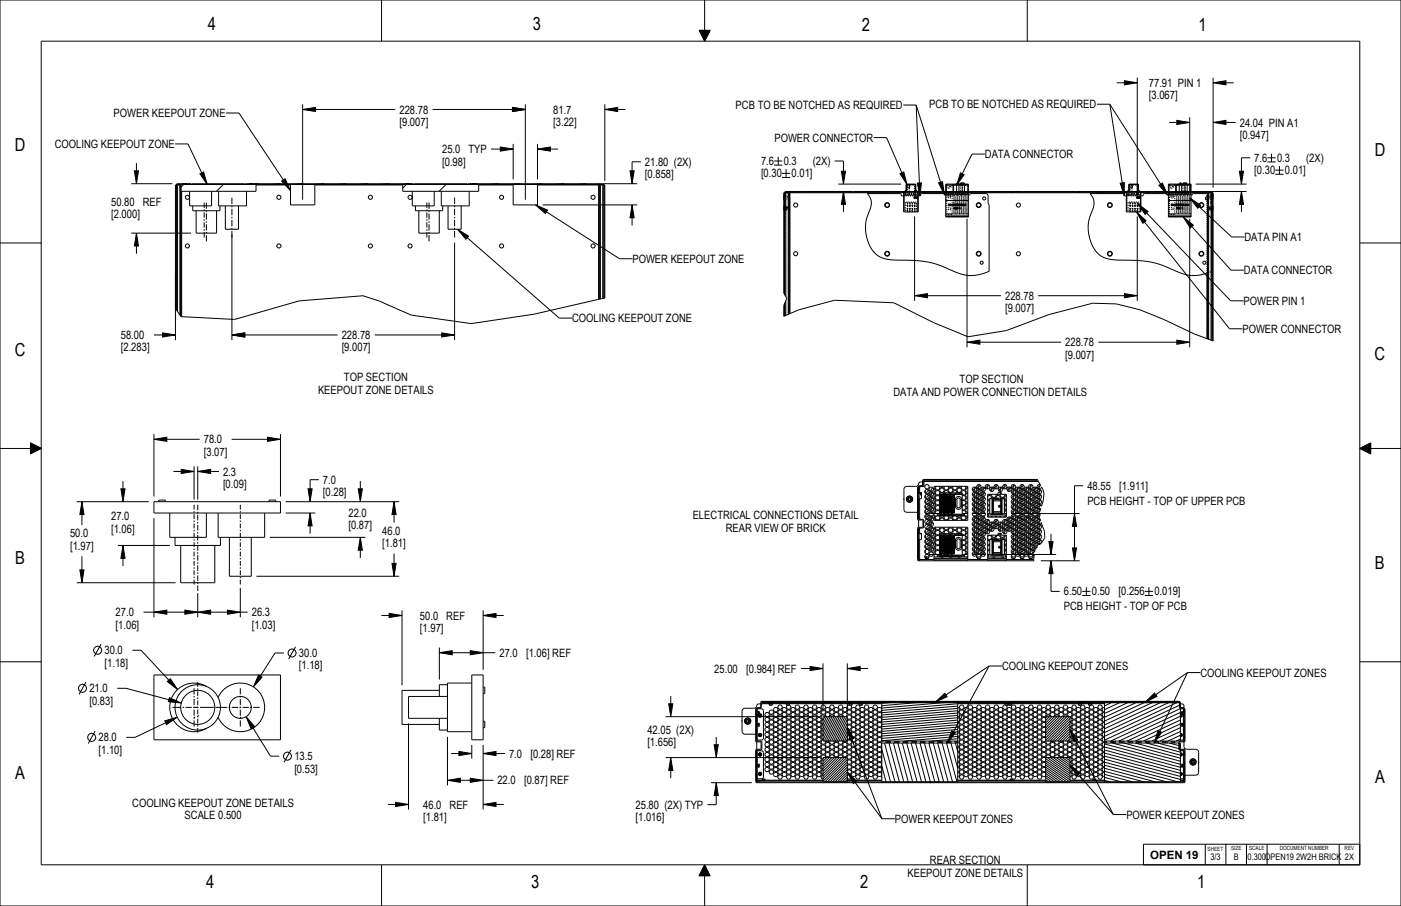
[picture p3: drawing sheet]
<svg xmlns="http://www.w3.org/2000/svg" width="432mm" height="279mm" viewBox="0 0 432 279" stroke-linecap="round" stroke-linejoin="round" font-family="sans-serif">
<defs><g id="words">
<g font-size="5.5">
<text x="64.1" y="9.4">4</text>
<text x="164.2" y="9.4">3</text>
<text x="265.6" y="9.4">2</text>
<text x="369.4" y="9.4">1</text>
<text x="4.6" y="46.7">D</text>
<text x="423.7" y="48">D</text>
<text x="4.6" y="109.8">C</text>
<text x="423.7" y="111.1">C</text>
<text x="4.6" y="174">B</text>
<text x="423.7" y="175.3">B</text>
<text x="4.7" y="240.3">A</text>
<text x="423.8" y="241.6">A</text>
<text x="63.6" y="273.9">4</text>
<text x="163.7" y="273.9">3</text>
<text x="265.1" y="273.9">2</text>
<text x="369" y="273.9">1</text>
</g>
<g font-size="3.5">
<text x="354.1" y="26.8">77.91 PIN 1</text>
<text x="123.1" y="35">228.78</text>
<text x="170.5" y="35">81.7</text>
<text x="226.7" y="33.7">PCB TO BE NOTCHED AS REQUIRED</text>
<text x="286.4" y="33.4">PCB TO BE NOTCHED AS REQUIRED</text>
<text x="354.1" y="30.6">[3.067]</text>
<text x="35" y="36.1">POWER KEEPOUT ZONE</text>
<text x="123.1" y="38.8">[9.007]</text>
<text x="170.5" y="38.8">[3.22]</text>
<text x="382.1" y="39">24.04 PIN A1</text>
<text x="16.9" y="45.7">COOLING KEEPOUT ZONE</text>
<text x="136.3" y="47.2">25.0 TYP</text>
<text x="238.7" y="43.7">POWER CONNECTOR</text>
<text x="382.1" y="42.8">[0.947]</text>
<text x="136.3" y="51.1">[0.98]</text>
<text x="198.8" y="51.2">21.80 (2X)</text>
<text x="234.5" y="50.9">7.6</text>
<text x="241.6" y="50.9">0.3</text>
<text x="250.5" y="50.9">(2X)</text>
<text x="303.5" y="48.8">DATA CONNECTOR</text>
<text x="386.6" y="49.9">7.6</text>
<text x="386.6" y="53.7">[0.30</text>
<text x="393.6" y="49.9">0.3</text>
<text x="396" y="53.7">0.01]</text>
<text x="402.5" y="49.9">(2X)</text>
<text x="198.8" y="55">[0.858]</text>
<text x="234.5" y="54.7">[0.30</text>
<text x="244" y="54.7">0.01]</text>
<text x="34.3" y="63.4">50.80 REF</text>
<text x="34.3" y="67.2">[2.000]</text>
<text x="383.6" y="74.4">DATA PIN A1</text>
<text x="194.9" y="81.1">POWER KEEPOUT ZONE</text>
<text x="383.4" y="84.6">DATA CONNECTOR</text>
<text x="309.8" y="92.5">228.78</text>
<text x="383.3" y="94">POWER PIN 1</text>
<text x="176.3" y="99.4">COOLING KEEPOUT ZONE</text>
<text x="309.8" y="96.3">[9.007]</text>
<text x="37.2" y="104.6">58.00</text>
<text x="105.3" y="104.6">228.78</text>
<text x="328.3" y="106.8">228.78</text>
<text x="382.9" y="102.7">POWER CONNECTOR</text>
<text x="37.2" y="108.4">[2.283]</text>
<text x="105.3" y="108.4">[9.007]</text>
<text x="328.3" y="110.6">[9.007]</text>
<text x="106" y="117.6">TOP SECTION</text>
<text x="295.8" y="118.2">TOP SECTION</text>
<text x="98" y="121.4">KEEPOUT ZONE DETAILS</text>
<text x="275.3" y="122">DATA AND POWER CONNECTION DETAILS</text>
<text x="62.8" y="136.7">78.0</text>
<text x="62.8" y="140.6">[3.07]</text>
<text x="68.7" y="146.7">2.3</text>
<text x="99.5" y="149.2">7.0</text>
<text x="68.7" y="150.5">[0.09]</text>
<text x="99.5" y="153">[0.28]</text>
<text x="335.1" y="151.1">48.55</text>
<text x="335.1" y="155.6">PCB HEIGHT - TOP OF UPPER PCB</text>
<text x="345" y="151.1">[1.911]</text>
<text x="34.2" y="160.4">27.0</text>
<text x="107.4" y="159.3">22.0</text>
<text x="213.5" y="160.2">ELECTRICAL CONNECTIONS DETAIL</text>
<text x="21.6" y="165.8">50.0</text>
<text x="34.2" y="164.3">[1.06]</text>
<text x="107.4" y="163.1">[0.87]</text>
<text x="117.8" y="165">46.0</text>
<text x="223.7" y="164">REAR VIEW OF BRICK</text>
<text x="21.6" y="169.6">[1.97]</text>
<text x="117.8" y="168.8">[1.81]</text>
<text x="327.9" y="183.6">6.50</text>
<text x="336.5" y="183.6">0.50</text>
<text x="344.7" y="183.6">[0.256</text>
<text x="355.8" y="183.6">0.019]</text>
<text x="35.6" y="190.1">27.0</text>
<text x="77.6" y="190.1">26.3</text>
<text x="129.4" y="191.1">50.0 REF</text>
<text x="327.9" y="188.2">PCB HEIGHT - TOP OF PCB</text>
<text x="35.6" y="193.9">[1.06]</text>
<text x="77.6" y="193.9">[1.03]</text>
<text x="129.4" y="194.9">[1.97]</text>
<text x="32.2" y="201.8">30.0</text>
<text x="92.1" y="202.6">30.0</text>
<text x="153.9" y="202.6">27.0</text>
<text x="162.1" y="202.6">[1.06] REF</text>
<text x="32.2" y="205.6">[1.18]</text>
<text x="92.1" y="206.5">[1.18]</text>
<text x="220.2" y="207.4">25.00</text>
<text x="230" y="207.4">[0.984] REF</text>
<text x="308.8" y="206.7">COOLING KEEPOUT ZONES</text>
<text x="370" y="208.7">COOLING KEEPOUT ZONES</text>
<text x="27.5" y="213.5">21.0</text>
<text x="27.5" y="217.3">[0.83]</text>
<text x="199.5" y="226.4">42.05 (2X)</text>
<text x="30.4" y="228.7">28.0</text>
<text x="30.4" y="232.5">[1.10]</text>
<text x="156.9" y="233.7">7.0</text>
<text x="163.5" y="233.7">[0.28] REF</text>
<text x="199.5" y="230.2">[1.656]</text>
<text x="90.7" y="234.5">13.5</text>
<text x="90.7" y="238.3">[0.53]</text>
<text x="153.3" y="241.9">22.0</text>
<text x="161.5" y="241.9">[0.87] REF</text>
<text x="40.7" y="248.9">COOLING KEEPOUT ZONE DETAILS</text>
<text x="130.4" y="249.3">46.0 REF</text>
<text x="195.9" y="249.4">25.80 (2X) TYP</text>
<text x="56.9" y="252.7">SCALE 0.500</text>
<text x="130.4" y="253.2">[1.81]</text>
<text x="195.9" y="253.2">[1.016]</text>
<text x="275.8" y="253.8">POWER KEEPOUT ZONES</text>
<text x="347.1" y="252.5">POWER KEEPOUT ZONES</text>
<text x="286.6" y="266.6">REAR SECTION</text>
<text x="354.5" y="264.8">OPEN 19</text>
<text x="279.7" y="270.4">KEEPOUT ZONE DETAILS</text>
</g>
<g font-size="2.8">
<text x="373.1" y="265.2">3/3</text>
<text x="380.2" y="265.2">B</text>
<text x="384.5" y="265.2">0.300OPEN19 2W2H BRICK</text>
<text x="414.5" y="265.2">2X</text>
</g>
<g font-size="1.8">
<text x="372.2" y="262.3">SHEET</text>
<text x="379.4" y="262.3">SIZE</text>
<text x="385" y="262.3">SCALE</text>
<text x="394.4" y="262.3">DOCUMENT NUMBER</text>
<text x="414.4" y="262.3">REV</text>
</g>
</g></defs>
<g fill="#000">
<path d="M215.5 9.4h3.3l-1.6 3.3zM93.3 33.8l3.9-.7v1.3zM157.9 33.1l4 .7-4 .6zM186.4 33.8l4-.7v1.3zM346.5 24.9l4 .6-4 .7zM362.7 37.1l4 .7-4 .6zM373.9 37.8l4-.7v1.3zM373.9 25.5l4-.6v1.3zM41.4 52.7h1.3l-.6 4zM154.2 45.3l4 .7-4 .6zM165.7 46l3.9-.7v1.3zM194.2 52.7h1.2l-.6 4z"/>
<path d="M260 59.1l.6 3.9h-1.3zM259.3 52.8h1.3l-.6 4zM382 52.8h1.3l-.7 4zM382.6 59.1l.7 3.9h-1.3zM42.1 71.9l.6 4h-1.3zM194.8 63.2l.6 4h-1.2zM281.9 91.2l4-.6v1.2zM346.5 90.6l4 .6-4 .6zM50.1 102.7l4 .6-4 .6zM71.5 103.3l3.9-.6v1.2zM136.1 102.7l4 .6-4 .6zM298 105.5l4-.6v1.3z"/>
<path d="M362.7 104.9l4 .6-4 .7zM9.4 136.6l3.3 1.7-3.3 1.6zM47.4 135.5l4-.7v1.3zM82.5 134.8l3.9 .7-3.9 .6zM419.1 138.3l3.3-1.7v3.3zM25.3 154.7l.6 4h-1.3zM37.3 150.7h1.2l-.6 4zM55.9 144.8l3.9 .6-3.9 .6zM60.9 145.4l4-.6v1.2zM94.9 150.7h1.3l-.6 4zM95.6 158.2l.6 4h-1.3zM110.4 150.7h1.3l-.7 4z"/>
<path d="M121.4 154.7l.7 4h-1.3zM331.2 158.4l.6 3.9h-1.3zM24.6 175.7h1.3l-.6 4zM37.9 168.2l.6 4h-1.2zM111 165.7l.7 4h-1.3zM120.8 173.7h1.3l-.7 4zM323.3 167h1.3l-.7 4zM323.9 172.9l.7 4h-1.3zM330.5 169h1.3l-.6 3.9zM47.4 188.8l4-.6v1.2zM57 188.2l3.9 .6-3.9 .6zM60.9 188.8l4-.6v1.2z"/>
<path d="M70.1 188.2l4 .6-4 .6zM119.9 189.2l4 .6-4 .6zM148.9 189.8l4-.6v1.2zM51.6 210.2l.9-.9 2.2 3.3zM52.2 215.2l3.7 1.6-4-.4zM79.7 208.1l1.1 .7-2.7 3zM135.4 201.3l4-.6v1.2zM144.9 200.7l4 .6-4 .6zM249.7 205.5l4 .7-4 .6zM261.2 206.2l3.9-.7v1.3zM50.8 222.3l3.8-1.1-3.3 2.3zM75.8 221l2.7 3.1-1.1 .6z"/>
<path d="M141.4 231.7l4 .7-4 .6zM148.9 232.4l4-.7v1.3zM206.7 233.6l.7 4h-1.3zM206.1 217h1.3l-.7 4zM220.1 229.7h1.3l-.7 3.9zM121.9 247.4l4 .7-4 .6zM137.9 240.6l4-.6v1.3zM148.9 248.1l4-.7v1.3zM144.9 240l4 .6-4 .7zM220.7 241.4l.7 3.9h-1.3zM217.2 266.8l1.6 3.3h-3.3z"/>
</g>
<g fill="none" stroke="#000" stroke-width=".31">
<path d="M0 0h431.8v279.4h-431.8zM117.6 0v12.7M215.5 9.4h3.3l-1.6 3.3zM217.2 0v12.7M316.6 0v12.7M93.3 33.8l3.9-.7v1.3zM93.3 32.2v29.4M97.2 33.8h24.7M133.3 33.8h24.6M157.9 33.1l4 .7-4 .6zM161.9 32.2v29.4M186.4 33.8l4-.7v1.3z"/>
<path d="M186.4 32.2v23.6M190.4 33.8h2.4M344.2 25.5h2.3M346.5 24.9l4 .6-4 .7zM350.5 23.9v37.3M360.3 37.8h2.4M362.7 37.1l4 .7-4 .6zM366.7 36.2v22.9M373.9 37.8l4-.7v1.3zM373.9 25.5l4-.6v1.3zM373.9 23.9v34M377.9 37.8h3"/>
<path d="M377.9 25.5h2.3M40.5 56.7h12.6M41.4 52.7h1.3l-.6 4zM42.1 50.3v2.4M151.3 46h2.9M154.2 45.3l4 .7-4 .6zM158.2 44.4v10.9M165.7 46l3.9-.7v1.3zM165.7 44.4v10.9M169.6 46h2.4M186 56.7h10.4M194.2 52.7h1.2l-.6 4z"/>
<path d="M197.5 49.9h-2.7v2.8M238.6 49.7h2.5M238.6 50.9h2.5M239.9 48.4v2.5M241 53.5h2.6M241 54.7h2.6M242.3 52.2v2.5M244.1 59.1h17.4M257.3 49.7h2.7v3.1M258.4 56.8h19.3M259.3 52.8h1.3l-.6 4zM260 59.1l.6 3.9h-1.3z"/>
<path d="M368.5 56.8h15.7M373.5 59.1h10.7M382 52.8h1.3l-.7 4zM382.6 59.1l.7 3.9h-1.3zM385.3 48.7h-2.7v4.1M390.6 48.7h2.6M390.6 49.9h2.6M391.9 47.4v2.5M393.1 52.5h2.5M393.1 53.7h2.5M394.3 51.2v2.5M0 74.9h12.7"/>
<path d="M40.5 71.9h18.4M42.1 71.9l.6 4h-1.3zM42.1 75.9v2.3M71.5 72.3v32.6M140.1 74.8v30.1M167.2 63.2h29.2M194.8 63.2l.6 4h-1.2zM194.8 67.2v2.3M260 63v2.4M281.9 66.7v26.1M298 67.5v39.6M350.5 66.7v26.1"/>
<path d="M366.7 67.5v39.6M382.6 63v2.4M419.2 74.9h12.6M54.1 84.4v20.5M186.4 91.9l-21.8 5-19.3 2.9-18.5-2.6-9.8-4.3-5.1-1.7-19.7 1.6-19.9 5.7-16.5-.9-1.7-2.5M241.6 90.4l.9 1.6-.9 2.2M241.6 97.5l4.6-1.9 11-3 18.3 .8 12.2 6.1 10.6 4.4 11.8-2 13.3-4.9 13.3-3.5 7.4 .2 7.2 1.8 7.5 3.1 9.3 4.4 5.8 2.1M281.9 91.2l4-.6v1.2zM285.9 91.2h22.6M320 91.2h26.5M346.5 90.6l4 .6-4 .6zM47.4 103.3h2.7"/>
<path d="M50.1 102.7l4 .6-4 .6zM71.5 103.3l3.9-.6v1.2zM75.4 103.3h28.6M115.5 103.3h20.6M136.1 102.7l4 .6-4 .6zM298 105.5l4-.6v1.3zM302 105.5h25M338.5 105.5h24.2M362.7 104.9l4 .6-4 .7zM0 138.3h12.7M9.4 136.6l3.3 1.7-3.3 1.6zM47.4 135.5l4-.7v1.3z"/>
<path d="M47.4 133.9v19.2M51.4 135.5h10.2M71.4 135.5h11.1M82.5 134.8l3.9 .7-3.9 .6zM86.4 133.9v19.2M419.1 138.3l3.3-1.7v3.3zM419.2 138.3h12.6M23.7 154.7h22.2M25.3 154.7l.6 4h-1.3zM25.3 158.7v3.2M37.3 150.7h1.2l-.6 4zM37.9 148.4v2.3"/>
<path d="M47.4 154.7h39v3.5h-39zM47.4 159.8v30.6M53.5 145.4h2.4M55.9 144.8l3.9 .6-3.9 .6zM59.8 143.8v10.3M60.9 145.4l4-.6v1.2zM60.9 143.8v10.3M64.9 145.4h2.6M88 158.2h9.2M88 154.7h35M94.9 150.7h1.3l-.6 4zM95.6 158.2l.6 4h-1.3z"/>
<path d="M98.3 147.9h-2.7v2.8M110.4 150.7h1.3l-.7 4zM111 148.4v2.3M121.4 154.7l.7 4h-1.3zM121.4 158.7v2.5M311.6 158.4h21.2M319.7 147.9l1.1 1.9M320.6 158.4l-.1 .8M320.6 160l.1 .2M320.8 156.8l-.1 .7M321 150.2l.8 1.9-.3 2.3-.5 1.7M331.2 158.4l.6 3.9h-1.3z"/>
<path d="M333.9 149.8h-2.7v8.6M23.7 179.7h30.4M24.6 175.7h1.3l-.6 4zM25.3 171.5v4.2M36.3 168.2h16.1M37.9 168.2l.6 4h-1.2zM37.9 172.2v2.4M79 177.7h44M83.2 165.7h29.4M95.6 162.2v2.4M111 165.7l.7 4h-1.3zM111 169.7v2.4"/>
<path d="M120.8 173.7h1.3l-.7 4zM121.4 170.8v2.9M308.9 171h16.6M318.8 170.9l-.1 2M319 169.8l-.1 .4M319.7 168.8l-.2 .2M320.7 160.3l.1 .2M320.8 172.9h12M320.9 161.2l1 2.7 .1 1.9-1.7 2.2M323.3 167h1.3l-.7 4zM323.9 172.9l.7 4h-1.3zM323.9 176.9v5.5h2.7"/>
<path d="M323.9 164.6v2.4M330.5 169h1.3l-.6 3.9zM331.2 162.3v6.7M31.2 198.6l-2.2 3.8M44.2 188.8h16.7M47.4 188.8l4-.6v1.2zM57 188.2l3.9 .6-3.9 .6zM60.9 188.8l4-.6v1.2zM60.9 182.9v7.5M64.9 188.8h5.2M70.1 188.2l4 .6-4 .6zM74.1 188.8h2.2"/>
<path d="M74.1 181.3v9.1M91.1 199.5l-2.1 3.8M117.6 189.8h2.3M119.9 189.2l4 .6-4 .6zM123.9 188.2v23.1M135.4 199.7v9.9M148.9 189.8l4-.6v1.2zM148.9 188.2v18.4M152.9 189.8h2.4M333.5 182.4h2.6M333.5 183.6h2.6M334.8 181.1v2.5"/>
<path d="M352.8 182.4h2.6M352.8 183.6h2.6M354.1 181.1v2.5M0 204.1h12.7M26.5 210.4l-2.1 3.8M36.1 212.3h2.7l13.2 3.5M40.8 200.5h2.7l8.5 9.2M47.4 208.2h39v20h-39zM51.6 210.2l.9-.9 2.2 3.3zM52.2 215.2l3.7 1.6-4-.4zM79.7 208.1l1.1 .7-2.7 3zM87.5 201.4h-2.7l-4.6 7.1"/>
<path d="M135.4 201.3l4-.6v1.2zM139.4 201.3h5.5M144.9 200.7l4 .6-4 .6zM145.4 208.2h3.5v20h-3.5zM148.9 201.3h3.8M206.1 217h1.3l-.7 4zM206.7 214.7v2.3M246.8 206.2h2.9M249.7 205.5l4 .7-4 .6zM253.7 204.6v14.8M261.2 206.2l3.9-.7v1.3zM261.2 204.6v14.8"/>
<path d="M265.1 206.2h2.4M419.2 204.1h12.6M29.3 225.5l-2.1 3.8M50.8 222.3l3.8-1.1-3.3 2.3zM51.1 222.9l-9.4 4.5h-2.7M75.8 221l2.7 3.1-1.1 .6zM77.9 224.4l5.5 8.8h2.7M89.7 231.3l-2.2 3.8M125.9 223.1v26.6M137.9 227.2v15M139.1 232.4h2.3M141.4 231.7l4 .7-4 .6z"/>
<path d="M144.9 240l4 .6-4 .7zM145.4 229.7v4.3M148.9 232.4l4-.7v1.3zM148.9 229.7v20M152.9 232.4h2.7M205.1 233.6h47M205.1 221h47M206.7 233.6l.7 4h-1.3zM206.7 237.6v2.4M220.1 229.7h1.3l-.7 3.9zM220.7 227.3v2.4M119.6 248.1h2.3"/>
<path d="M121.9 247.4l4 .7-4 .6zM137.9 240.6l4-.6v1.3zM141.9 240.6h3M148.9 248.1l4-.7v1.3zM148.9 240.6h3.1M152.9 248.1h2.4M219.2 241.4h12.5M220.7 241.4l.7 3.9h-1.3zM220.7 245.3v2.9h-2.7M117.6 266.7v12.7M217.2 266.8l1.6 3.3h-3.3zM217.2 266.7v12.7"/>
<path d="M316.6 266.7v12.7M352.4 260.3h66.8M352.4 260.3v6.4M371.5 260.3v6.4M377.8 260.3v6.4M384.2 260.3v6.4M390.5 260.3v6.4M412.7 260.3v6.4M419.1 266.7v-254h-406.4v254h406.5"/>
<circle cx="25.4" cy="212.3" r="1.25"/>
<circle cx="30.1" cy="200.5" r="1.25"/>
<circle cx="90" cy="201.4" r="1.25"/>
<circle cx="28.2" cy="227.4" r="1.25"/>
<circle cx="88.6" cy="233.2" r="1.25"/>
</g>
<!-- layer: 02___PRT_ALL_AXES -->
<g fill="none" stroke="#000" stroke-width=".31">
<path d="M62.9 62.5v1.6M62.9 64.6v.4M62.9 65.5v1.6M62.9 67.6v.5M62.9 68.5v1.7M62.9 70.7v.4M62.9 71.6v1.6M63.6 62.5v1.9M63.6 64.9v.4M63.6 65.8v1.9M63.6 68.2v.5M63.6 69.1v2"/>
<path d="M63.6 71.6v.4M63.6 72.5v1.9M71.5 61v2M71.5 63.4v.5M71.5 64.4v2M71.5 66.9v.4M71.5 67.8v2M71.5 70.3v.5M71.5 71.2v2M131.6 62.5v1.6M131.6 64.6v.4M131.6 65.5v1.6"/>
<path d="M131.6 67.6v.5M131.6 68.5v1.7M131.6 70.7v.4M131.6 71.6v1.6M132.2 62.5v1.9M132.2 64.9v.4M132.2 65.8v1.9M132.2 68.2v.5M132.2 69.1v2M132.2 71.6v.4M132.2 72.5v1.9M140.1 61v2"/>
<path d="M140.1 63.4v.5M140.1 64.4v2M140.1 66.9v.4M140.1 67.8v2M140.1 70.3v.5M140.1 71.2v2M48.9 154.7v-.5h2v.5M52.3 158.2v7.5h11.3v-7.5M59.8 155.7v1.5M59.8 157.6v.5M59.8 158.6v1.4M60.9 155.7v1.7"/>
<path d="M60.9 157.8v.5M60.9 158.8v1.7M67.2 158.2v7.5h14.4v-7.5M74.1 155.7v1.5M74.1 157.6v.5M74.1 158.6v1.4M82.9 154.7v-.5h2v.5M53.9 165.7v2.5h14v-2.5M55.7 168.2v11.5h10.5v-11.5M59.8 160.5v.5M59.8 161.4v1.5M59.8 163.4v.5"/>
<path d="M59.8 164.3v1.5M59.8 166.3v.5M59.8 167.2v1.5M59.8 169.2v.4M59.8 170.1v1.5M59.8 172.1v.4M59.8 173v1.5M59.8 174.9v.5M59.8 175.9v1.5M59.8 177.8v.5M59.8 178.8v1.5M60.9 161v.4"/>
<path d="M60.9 161.9v1.7M60.9 164.1v.4M60.9 165v1.7M60.9 167.2v.4M60.9 168.1v1.7M60.9 170.3v.5M60.9 171.2v1.7M60.9 173.4v.5M60.9 174.3v1.7M60.9 176.5v.5M60.9 177.4v1.7M60.9 179.6v.5"/>
<path d="M70.7 165.7v12h6.7v-12M74.1 160.5v.5M74.1 161.4v1.5M74.1 163.4v.5M74.1 164.3v1.5M74.1 166.3v.5M74.1 167.2v1.5M74.1 169.2v.4M74.1 170.1v1.5M74.1 172.1v.4M74.1 173v1.5M74.1 174.9v.5"/>
<path d="M74.1 175.9v1.5M74.1 177.8v.5M74.1 178.8v1.5M60.9 180.6v1.7M53.2 218.2h2.6M56.3 218.2h.4M57.2 218.2h1.9M59.6 218.2h1.6M59.8 212.2v1.9M59.8 214.6v.5M59.8 215.5v1.9M59.8 217.9v.5"/>
<path d="M59.8 218.9v1.9M60.9 210.4v1.4M60.9 212.3v.4M60.9 213.2v1.4M60.9 215.1v.5M60.9 216v1.4M60.9 217.9v.5M60.9 218.9v1.4M61.6 218.2h4.4M63.6 211.7a7.5 7.5 0 0 0-11.3 6.5 7.5 7.5 0 0 0 11.3 6.4M66.4 218.2h3.7M67.2 215.1a7.5 7.5 0 0 1 11.5-2.9 7.5 7.5 0 0 1 0 11.9 7.5 7.5 0 0 1-11.5-2.9"/>
<path d="M70.5 218.2h.5M71.5 218.2h1.9M73.8 218.2h.5M74.1 212.2v1.9M74.1 214.6v.5M74.1 215.5v1.9M74.1 217.9v.5M74.1 218.9v1.9M74.8 218.2h1.9M77.1 218.2h.1M77.1 218.2h.5M78.1 218.2h1.9"/>
<path d="M135.4 212.9h-11.5v10.5h11.5M137.9 214.8h-12v6.7h12M137.9 211.2h-2.5v3.6M145.4 210.7h-7.5v15h7.5M148.9 211.9h.5v2h-.5M59.8 221.2h.1M59.8 221.2v.5M59.8 222.2v1.9M60.9 220.7h.1M60.9 220.7v.5M60.9 221.7v1.4M60.9 223.6v.4"/>
<path d="M60.9 224.5v1.4M74.1 221.2h.1M74.1 221.2v.5M74.1 222.2v1.9M135.4 221.5v3.7h2.5M148.9 222.4h.5v2h-.5"/>
<circle cx="60.9" cy="218.1" r="7"/>
<circle cx="60.9" cy="218.1" r="5.3"/>
<circle cx="74.1" cy="218.2" r="3.4"/>
</g>
<!-- layer: COMPONENTS -->
<g fill="none" stroke="#000" stroke-width=".31">
<path d="M55.5 56.9h23.4v2.1h-23.4zM56.4 56.6v.1M56.4 56.6h1.2M56.6 56.9l-1.1 1.1M57.6 56.6v.1M58.4 59v4.5h6.8v-4.5M67.4 59v4.5h8.6v-4.5M68.8 56.9l-2.1 2.1M76.8 56.6v.1M76.8 56.6h1.2M78 56.6v.1M89.5 56.9v6.3h7.5v-6.3"/>
<path d="M124.1 56.9h23.4v2.1h-23.4zM125 56.6v.1M125 56.6h1.2M125.2 56.9l-1.1 1.1M126.2 56.6v.1M127.1 59v4.5h6.7v-4.5M136 59v4.5h8.6v-4.5M137.5 56.9l-2.1 2.1M145.4 56.6v.1M145.4 56.6h1.2M146.6 56.6v.1M158.2 56.9v6.3h7.5v-6.3"/>
<path d="M278.5 59.3h.1M278.5 59.3v6.1h4.5v-6.1M278.5 59.3l.1 .1M278.5 59.9h.1M278.6 59.3l.1 .1M278.6 59.9h-.1M278.7 59.9h.4M278.7 59.9h-.1M278.7 59.4v6M278.7 59.3v.1M279 60v.2h.4M279.2 56.9h3.1"/>
<path d="M279.2 58.6l-.6 .6M279.2 56.9v1.7M279.2 56.9h1.2M279.2 58.6h.1M279.3 58.6h.1M279.3 59.5l-.3 .3M279.3 59.9l-.3 .3M279.4 59.9h.4M279.4 58.6h.1M279.4 58.6l-.4 .5M279.5 57.1v.4M279.5 57.7v.4"/>
<path d="M279.5 58.4v.4M279.5 59.1v.4M279.5 59.7h.1M279.6 58.2v.5M279.6 59v.5M279.6 59.8v.4M279.6 59.7h.1M279.8 57.1h1.1M279.9 59.7h.5M280.1 59.9h.4M280.1 56.8l.1 1.6M280.2 58.7v.5"/>
<path d="M280.2 59.5v.4M280.5 56.9h1.8M280.6 56.8l-.2 .2v.9h-.8v-.9l-.2-.2v1.8M280.7 59.7h.4M280.8 59.9h.4M281.2 57.1h.5M281.4 59.7h.5M281.5 59.9l.4-.1v.4h.3M281.9 57.3v.4M281.9 57.9v.4M281.9 58.6v.3M281.9 59.2v.4"/>
<path d="M282 56.9l.1-.1v2.3M282.2 59.9h.4M282.2 58.6h.1M282.2 58.6l.3 .5M282.3 58.6h-.1M282.3 56.9v1.7M282.3 58.6l.6 .6M282.3 59.6l-.2-.3 .2 .7M282.5 60v.2M282.8 59.3l.1 .1M282.9 59.9h.1M282.9 59.4v6"/>
<path d="M283 59.9h.1M283 59.3l-.1 .1M283 59.3h.1M283 59.9v.1M283 60h.1M291.5 59.3v7.6h7v-7.6M291.5 59.7h.4M291.5 57.4h.2M291.7 59.3v.5M291.7 59.5h2M291.7 56.8l.3 .4M291.7 59.8h.4"/>
<path d="M292 59.4h.4M292 57.1h.4M292.1 57.6v.2M292.1 58h.6M292.2 59.7h.4M292.4 59.8h.4M292.5 57.6h.6v.2M292.6 59.4h.4M292.6 57.1h.4M292.8 59.7h.4M293 59.8h.4M293.3 59.4h.4"/>
<path d="M293.3 57.1h.4M293.6 56.8l-.3 .4M293.6 59.8h.4M293.7 59.1v-2h-2v2.1M293.7 59.1v.7M293.7 57.4h.2M293.9 56.8l.1 .1M293.9 59.1v.7l-.4-.1M294 56.9h.2M294 57h.1M294.1 57h.1M294.1 56.9v.1"/>
<path d="M294.2 59.7h.4M294.2 56.9v.1M294.3 59.8h.4M294.3 56.9l-.3 .1M294.4 56.8l-.1 .1M294.5 56.8l.1 .2 .3-.1M294.5 57h.1M294.6 56.9h.2h-.3M294.7 57h.1M294.7 56.9v.1M294.8 59.3v.4h1.3M294.8 56.8h.1"/>
<path d="M294.9 59.8h.4M294.9 56.8v.1M294.9 56.4l-.1 2.8M294.9 56.4h.5M295 56.4v.4M295 56.8l-.2 .3M295 59.4h-1.1M295 56.8l.1 .1M295.1 56.9h.3M295.1 57h.1M295.1 56.5h.4M295.2 57h.1"/>
<path d="M295.2 56.9h.2M295.3 57.1h-1.4v2M295.3 56.9l-.1 .1M295.3 59.4h1.2M295.4 56.9l-.1 .1M295.4 56.8h-3.9v2.4M295.4 56.4v.4M295.4 56.8l.1 .3M295.4 56.4l.1 2.8M295.4 56.9l-.2 .1M295.5 56.8v.1M295.5 59.8h.4"/>
<path d="M295.5 56.8h1.6M295.5 56.8h.1M295.5 59.3v.4M295.5 57.1h1M295.6 56.8l.1 .1M295.7 56.9h.2M295.7 57h.1M295.8 56.9h.1M295.8 57h.1M295.8 56.9v.1M295.9 56.9l.1 .6M296 57.8v.4"/>
<path d="M296 58.5v.5M296 59.3v.4M296 56.8h.1M296 56.9v.1M296 57h-.3M296 56.5v.3M296 56.5h.6M296.1 56.4l-.1 .4M296.1 56.4h.5l.1 .2M296.1 56.4v.3M296.2 56.8v.1M296.2 59.8h.4"/>
<path d="M296.2 56.9h.3M296.2 57h.4M296.3 59.7h1.7M296.3 56.9h.2M296.4 57h.1M296.4 56.9v.1M296.4 56.8l.1 .1M296.5 56.9v.1M296.5 56.6v.2M296.5 59.3v.4M296.5 56.8h.1M296.6 56.9l.1 .2"/>
<path d="M296.7 56.8l-.1 .1M296.7 56.8h.1M296.7 56.9v.5M296.7 57.7v.5M296.7 58.5v.4M296.7 59.2v.5M296.7 59.4h.5M296.7 57.1h.3M296.7 56.8l-.2 .3M296.7 56.4v.4M296.7 56.8l.1 .1M296.8 56.9h.3"/>
<path d="M296.8 59.8h.4M296.8 57h.1M296.8 56.5h.4M296.9 57h.1M296.9 56.9h.2M297 56.9l-.1 .1M297.1 56.9v.1M297.1 56.4v.4M297.1 56.8l.2 .3M297.1 56.4h-.4l-.2 .2v2.6M297.1 56.4l.2 2.8M297.1 56.9l-.2 .1"/>
<path d="M297.2 56.8v.1M297.3 56.8h.1M297.3 56.8h1.2v2.4M297.3 59.3v.4M297.3 57.1h1v2M297.3 59.4h1M297.3 56.8l.1 .2 .3-.1M297.4 56.9h.2M297.4 57h.1M297.4 59.8h.4M297.5 56.9h.1M297.5 57h.1"/>
<path d="M297.5 56.9v.1M297.6 56.9v.1M297.8 56.8l-.1 .1M297.9 56.8l.1 .1M297.9 56.8l.3 .1M297.9 56.9h.3M298 57h-.1M298 57h.1M298.1 59.8h.4M298.1 57h.1M298.1 56.9v.1M298.1 56.8h.1"/>
<path d="M298.2 56.8v.1M298.2 56.8h.1M298.2 56.9v.1M298.3 59.1v.7h.2M298.3 57.4h.2M298.3 56.9l-.3 .1M298.4 56.8l-.1 .1M347.1 59.3h.1M347.1 59.3v6.1h4.5v-6.1M347.1 59.3l.2 .1M347.2 59.9h.1M347.2 59.3l.1 .1"/>
<path d="M347.2 59.4h.1M347.3 59.9h.4M347.3 59.9h.1M347.3 59.4v6M347.4 59.3l-.1 .1M347.6 60v.2h.4M347.9 58.6l-.6 .6M347.9 56.9h1.1M347.9 56.9h3M347.9 56.9v1.7M347.9 58.6h.1M347.9 59.5l-.3 .3"/>
<path d="M347.9 59.9l-.3 .3M348 59.9h.4M348 58.6h.1M348 58.6l-.4 .5M348.1 57.1v.4M348.1 57.7v.4M348.1 58.4v.4M348.1 59.1v.4M348.1 59.7h.1M348.3 59.7h.1M348.3 58.2v.5M348.3 59v.5"/>
<path d="M348.3 59.8v.4M348.4 57.1h1.1M348.6 59.7h.4M348.7 59.9h.4M348.7 56.8l.2 1.6M348.9 58.7v.5M348.9 59.5v.4M349.1 56.9h1.8M349.2 56.8l-.2 .2v.9h-.7v-.9l-.3-.2v1.8M349.3 59.7h.5M349.4 59.9h.4M349.8 57.1h.6"/>
<path d="M350.1 59.7h.4M350.1 59.9h.4v.3M350.5 57.3v.4M350.5 57.9v.4M350.5 58.6v.3M350.5 59.2v.4M350.6 56.9l.2-.1v1.8M350.7 57.1h.1M350.7 57.3v.4M350.7 58v.4M350.7 58.7v.4M350.8 58.6l.4 .5"/>
<path d="M350.8 59.9h.4M350.9 58.6h.1M350.9 58.6h-.1M350.9 56.9v1.7M350.9 58.6l.6 .6M351 59.6l-.3-.3 .3 .7M351.2 60v.2M351.4 59.3l.1 .1M351.5 59.9h.1M351.5 59.4v6M351.5 59.4h.1M351.6 59.9h.1"/>
<path d="M351.6 59.3l-.1 .1M351.6 59.3h.1M351.6 59.9v.1M360.1 59.3v7.6h7v-7.6M360.1 59.8h.1M360.1 59.7h.4M360.1 57.4h.2M360.3 59.5h2.1M360.3 59.3v.5M360.3 59.4h.1M360.3 57.1h.1M360.3 56.8l.3 .4"/>
<path d="M360.4 59.8h.4M360.6 59.4h.4M360.6 57.1h.4M360.8 58h.6M360.8 57.6v.2M360.8 59.7h.4M361 59.8h.4M361.2 57.6h.6v.2M361.3 59.4h.4M361.3 57.1h.4M361.5 59.7h.4M361.6 59.8h.4"/>
<path d="M361.9 59.4h.5M361.9 57.1h.5M362.2 56.8l-.3 .4M362.3 59.8h.4M362.4 57.4h.1M362.4 59.1v-2h-2.1v2.1M362.4 59.1v.7M362.5 56.8l.1 .1M362.5 59.1v.7l-.4-.1M362.5 59.4h1.1M362.6 56.9h.2M362.6 57h.1"/>
<path d="M362.7 57h.1M362.7 56.9h.1M362.8 56.9l-.1 .1M362.8 59.7h.4M362.8 56.8v.1M362.8 56.9v.1M362.9 59.8h.4M362.9 56.9l-.2 .1M363 56.8v.1M363.1 56.8l.1 .1M363.2 57h.1M363.2 56.9h.2h-.2"/>
<path d="M363.3 57h.1M363.3 56.9v.1M363.4 57h.1M363.5 59.3v.4h1.3M363.5 56.8h.1M363.5 56.9l-.3 .1M363.5 59.8h.4M363.6 56.8l-.1 .1M363.6 56.4h.5l.1 .2v2.6M363.6 56.4l-.1 2.8M363.6 56.8l-.1 .3M363.6 56.4v.4"/>
<path d="M363.7 56.8v.1M363.7 56.9h.3M363.8 56.5h.3M363.8 56.9h.2M363.9 57h.1M363.9 57.1h-1.4v2M363.9 56.9v.1M363.9 59.4h1.3M363.9 56.8l.1 .1M364 56.9v.1M364 56.8h-3.9v2.4M364 56.4v.4"/>
<path d="M364 56.8l.2 .3M364.1 56.9l-.4 .1M364.1 56.8v.1M364.2 59.8h.4M364.2 56.8h1.5M364.2 56.8h.1M364.2 57.1h1M364.2 59.3v.4M364.2 56.8l.1 .1M364.3 56.9h.3M364.3 57h.1M364.4 57h.1"/>
<path d="M364.4 56.9h.2M364.5 56.9l-.1 .1M364.6 56.9v.1M364.6 57.1v.4M364.6 57.8v.4M364.6 58.5v.5M364.6 59.3v.4M364.6 56.8h.1M364.6 56.9l-.2 .1M364.7 56.5v.4M364.7 56.5h.5M364.8 56.4v.3"/>
<path d="M364.8 59.8h.4M364.9 57h.1M364.9 56.9l-.2 .1M364.9 59.7h1.7M364.9 57l.3-.1 .1 .2M365 56.9h.1h-.2M365 57h.1M365 56.9v.1M365.2 56.6v2.6M365.2 59.3v.4M365.2 56.8h.1M365.3 56.8l-.1 .1"/>
<path d="M365.3 56.4h.5M365.3 56.4l-.1 .2M365.3 56.8h.1M365.3 59.4h.5M365.3 57.1h.4M365.3 56.6l-.1-.2h-.5l-.1 .4M365.3 56.9v.5M365.3 57.7v.5M365.3 58.5v.4M365.3 59.2v.5M365.3 56.8l-.1 .3M365.3 56.4v.4"/>
<path d="M365.4 56.8l.1 .1M365.4 56.9h.3M365.4 59.8h.4M365.4 57h.1M365.5 56.5h.3M365.5 57h.1M365.5 56.9h.2M365.6 57h.1M365.6 56.9v.1M365.6 56.8l.1 .1M365.7 56.9v.1M365.7 56.4v.4"/>
<path d="M365.7 56.8l.2 .3M365.8 56.4l.1 2.8M365.8 56.9l-.3 .1M365.9 56.8l-.1 .1M365.9 56.8h1.2v2.4M365.9 56.8h.1M365.9 59.4h1M365.9 57.1h1v2M365.9 59.3v.4M365.9 56.8l.1 .1M366 56.9h.3M366 57h.1"/>
<path d="M366.1 57h.1M366.1 59.8h.4M366.1 56.9h.2M366.2 56.9l-.1 .1M366.3 57h.1M366.3 56.9v.1M366.4 56.9l-.3 .1M366.4 56.8v.1M366.6 56.9h.2M366.7 59.8h.4M366.7 57h.1M366.8 56.9l-.1 .1"/>
<path d="M366.8 56.8v.1M366.8 56.9h-.2M366.8 56.9v.1M366.9 59.1v.6l.2 .1M366.9 57.4h.2M366.9 56.9l-.3 .1M367 56.8v.1M372.2 59.7h-4.4l-.3 .5h-.4M372.4 59.7h.3M372.9 59.9l.3 .3M59.4 63.5v1.5h8.4v-1.5M60.5 65v6.9h6.3v-6.9"/>
<path d="M69.5 63.5v7.2h4v-7.2M128 63.5v1.5h8.4v-1.5M129.1 65v6.9h6.3v-6.9M138.1 63.5v7.2h4v-7.2M278.8 60.1h.4M279 62.3v.5M279 63.1v.4M279 63.8v.5M279 64.6v.5M279.2 60.4h.3M279.3 62.3h.4M279.4 60.1h.4"/>
<path d="M279.7 60.2h.4M279.7 60.1v.1M279.7 60.1h.1M279.8 60.4h.4M280 60.1h.4M280 62.3h.4M280.1 60.1h.3M280.4 60.2h.4M280.4 60.4h.4M280.7 60.1h.4M280.7 62.3h.4M281.1 60.4h.4"/>
<path d="M281.1 60.2h.4M281.3 60.1h.4M281.4 62.3h.4M281.4 60.1l.4 .1M281.7 60.7h1v.5h-1zM281.7 60.4h.4M281.7 60.7h.1M281.8 60.7v.3M282 60.1h.4M282.1 62.3h.4M282.2 60.9l-.2-.2 .2 .2M282.2 61l-.1 .1"/>
<path d="M282.2 61h.1M282.2 60.9h.1M282.2 60.9l.2-.2v.4M282.2 60.9l.2 .2-.1-.4-.3 .4M282.2 61l.1 .1M282.4 60.4h.4M282.5 62.6v.5M282.5 63.4v.4M282.5 64.1v.5M282.5 64.9v.5M282.5 60.8h.1M282.5 60.8l.1 .3"/>
<path d="M282.5 60.2h.1M282.6 61.1l-.1-.4-.1 .4M282.6 60.7v.4M282.6 60.7h.1M282.6 60.1h.4M291.5 66.8h7M291.5 66.6h7M291.5 66h7M291.5 61.8h7M291.5 60h7M291.8 60.4h.1M291.8 60.7v.4"/>
<path d="M291.8 61.3v.4M291.8 61.9v.4M291.8 62.6v.4M291.8 63.2v.4M291.8 63.8v.4M291.8 64.5v.4M291.8 65.1v.4M291.8 65.7v.4M291.8 60.4h.5M291.9 60.2h-.8l-.3-.5h-6.7l-.5 .7h-.6M292.1 60.2h.4M292.1 66.1h.5"/>
<path d="M292.4 63.4h.1M292.4 63.3l.1-.4-.2 .5h.3M292.4 63.3v.1M292.6 63.4h.1M292.6 60.4h.5M292.8 60.2h.3M292.8 63l.1 .4zM293 66.1h.5M293.3 62.9l-.2 .4M293.3 62.9h.1M293.4 62.9v.5l-.1-.4-.2 .3h.3M293.4 60.2h.4"/>
<path d="M293.5 63l-.1 .3h-.3M293.5 60.4v.4M293.5 61.1v.3M293.5 61.7v.4M293.5 62.3v.4M293.5 63.6v.4M293.5 64.2v.4M293.5 64.9v.3M293.5 65.5v.4M293.5 66.1h.1M293.6 63l.1 .4zM294 63h.2l-.2 .1 .2 .1-.1 .3-.2-.2z"/>
<path d="M294 60.2h.4M294.1 64.2l.2-.1-.2-.1-.1 .5v-.5h.4l-.1 .3M294.3 64.3h.1M294.3 64.3l.1 .1M294.4 64.4v.1M294.4 63h.2l-.2 .1 .2 .1-.1 .3-.2-.2zM294.6 63.1h.1M294.6 64.2h.3l-.3 .1M294.7 60.2h.3M294.8 63h.2l-.1 .4h-.2l.3-.1-.2-.1zM294.9 64h-.3v.4l.3 .1-.8-.2M294.9 64l.2 .5 .3-.5-.2 .4"/>
<path d="M295 63.2h.1M295.2 64.4l-.2-.4h-.5v.5M295.2 64.4h.1M295.2 63l.1 .4zM295.3 60.2h.4M295.6 62.9h.1a.24 .24 0 0 1 .1 .3 .24 .24 0 0 1-.3 .2l.3-.1zM295.7 63.1h.1M295.7 63.1l-.1 .1M295.7 64.1l.2-.1v.5zM295.9 64h.1M295.9 60.2h.4M296 63h.2v.4h-.3z"/>
<path d="M296.3 63.2v.1M296.3 63.2h.2M296.5 63.2v.1M296.6 60.2h.3M296.7 63l.3 .1-.3-.1v.4l.3-.1a.26 .26 0 0 1-.4 .1 .26 .26 0 0 1 .1-.4zM297.1 62.9l.3 .5 .2-.5v.5v-.4l-.3 .4-.1-.4-.1 .4zM297.2 60.2h.4M297.8 60.2h.4M298.5 60.2h.4l.3-.5h4.9l.4 .5v2.3l.3 .6v20.6a12.3 12.3 0 0 1-11.6-.4 29.3 29.3 0 0 0-15.5-3.1h-1.6a8 8 0 0 1-8.9-6.6 12.3 12.3 0 0 1 1.1-9.5 4.2 4.2 0 0 0-1-4.4h10.2l.4 .7h1M347.4 60.1h.4M347.5 60.4h-1l-.4-.7h-10.1a4.8 4.8 0 0 1 .3 6 11.6 11.6 0 0 0 2.7 13l2.1 1 3.6 .5a33.6 33.6 0 0 1 17.1 3.1 12 12 0 0 0 10.8 .7M347.7 62.3v.5"/>
<path d="M347.7 63.1v.4M347.7 63.8v.5M347.7 64.6v.5M347.8 60.4h.4M348 62.3h.4M348 60.1h.4M348.3 60.2h.5M348.3 60.1h.1M348.3 60.1v.1M348.4 60.4h.4M348.6 60.1h.4M348.6 62.3h.5"/>
<path d="M348.7 60.1h.4M349 60.2h.5M349.1 60.4h.4M349.3 60.1h.4M349.3 62.3h.4M349.7 60.4h.4M349.7 60.2h.5M350 60.1h.4M350 62.3h.4M350 60.1l.4 .1M350.4 60.7h.9v.5h-.9zM350.4 60.4h.3"/>
<path d="M350.4 60.7v.4M350.5 60.2h.4M350.6 60.1h.4M350.7 62.3h.4M350.8 60.9l-.1-.2 .1 .2M350.8 61l-.1 .1M350.8 61h.1M350.8 60.9h.1M350.8 60.9l.2-.2v.4M350.8 60.9l.2 .2v-.4l-.3 .4M350.8 61l.1 .1M351 60.4h.4"/>
<path d="M351.1 62.6v.5M351.1 63.4v.4M351.1 64.1v.5M351.1 64.9v.5M351.1 60.7h.1M351.1 60.7l-.1 .4M351.1 60.8h.1M351.1 60.8l.1 .3M351.2 60.7v.4M351.2 60.2h.1M351.2 60.7h.1M351.3 60.1h.3"/>
<path d="M360.1 66.8h7M360.1 66.6h7M360.1 66h7M360.1 61.8h7M360.1 60h7M360.4 60.4h.5M360.4 60.4h.1M360.4 60.7v.4M360.4 61.3v.4M360.4 61.9v.4M360.4 62.6v.4M360.4 63.2v.4"/>
<path d="M360.4 63.8v.4M360.4 64.5v.4M360.4 65.1v.4M360.4 65.7v.4M360.5 60.2h-.8l-.3-.5h-6.7l-.5 .7h-.6M360.8 60.2h.3M360.8 66.1h.5M361 63h.2l-.1 .2zM361 63.4h.1M361 63.3v.1M361 63.3l-.1 .1h.3M361.1 63.3h-.1"/>
<path d="M361.2 63.4h.1M361.3 60.4h.5M361.4 60.2h.4M361.4 63l.1 .4zM361.6 66.1h.5M361.7 63.3l.2-.4 .1 .5-.1-.4-.1 .3h.3M362 60.2h.4M362.1 63v.3h-.4M362.1 60.4v.4M362.1 61.1v.3M362.1 61.7v.4M362.1 62.3v.4"/>
<path d="M362.1 63.6v.4M362.1 64.2v.4M362.1 64.9v.3M362.1 65.5v.4M362.1 66.1h.1M362.2 63l.1 .4zM362.7 60.2h.3M362.7 64.2l.3-.1-.3-.1-.1 .5v-.5h.4l-.1 .3M362.8 63l-.2 .2M362.8 63.1h.1M362.8 63.1l-.2-.2-.1 .3 .3 .2v-.2h-.2M362.9 64.3h.1"/>
<path d="M363 64.3v.1M363 64.4l.1 .1M363 63h.3l-.3 .1 .3 .1-.1 .3-.3-.2zM363.2 64.2h.3l-.3 .1M363.3 60.2h.4M363.4 63.3h-.1M363.5 64h-.3v.4l.3 .1-.8-.2M363.6 64l.2 .5 .3-.5-.3 .4M363.6 63.2h-.2v-.3l.3 .4h-.4M363.6 63.2h.1M363.6 63.2l-.2 .1M363.8 64.4l-.1-.4h-.6v.5"/>
<path d="M363.8 64.4h.1M363.9 63v.4zM363.9 60.2h.4M364.2 62.9h.1a.24 .24 0 0 1 .2 .3 .24 .24 0 0 1-.3 .2l.2-.1zM364.3 63.1h.1M364.3 63.1v.1M364.3 64.1l.2-.1v.5zM364.6 60.2h.3M364.6 63h.3l-.1 .4h-.2zM365 63.2h.2M365 63.2v.1M365.2 63.2v.1"/>
<path d="M365.2 60.2h.4M365.3 63l.4 .1-.4-.1 .1 .4 .3-.1a.26 .26 0 0 1-.4 .1 .26 .26 0 0 1 0-.4zM365.8 60.2h.4M365.9 62.9l-.1 .5v-.4l.2 .4M365.9 62.9v.1M365.9 63l.1 .4M366 63.4h.1M366 63.3l.3-.4v.5l-.1-.4-.2 .4M366.5 60.2h.3M372.2 60.8a.48 .48 0 0 0-.7 .4 .48 .48 0 0 0 .7 .4M372.2 61.6h.1M372.3 61.6h-.1"/>
<path d="M372.4 61.4l-.1 .2M372.4 61.4h.1M372.4 61.1h.1M372.4 61.3v.1M372.4 61.1l.1 .1M372.5 61.2l-.1 .1M372.5 61.2h.1M373.2 62.5v.1M373.2 60.2h.1M373.2 60.5v.4M373.2 61.3v.4M373.2 62.1v.4"/>
<path d="M373.2 62.6l.1 .3M373.5 63.1h.1M373.5 63.4v.4M373.5 64v.4M373.5 64.6v.4M373.5 65.3v.3M373.5 65.9v.3M373.5 66.5v.4M373.5 67.1v.4M373.5 67.7v.4M373.5 68.4v.3M373.5 69v.4"/>
<path d="M373.5 69.6v.4M373.5 70.2v.4M373.5 70.9v.3M373.5 71.5v.4M373.5 72.1v.4M373.5 72.7v.4M373.5 73.4v.3M373.5 74v.4M373.5 74.6v.4M373.5 75.2v.4M373.5 75.8v.4M373.5 76.5v.3"/>
<path d="M373.5 77.1v.4M373.5 77.7v.4M373.5 78.3v.4M373.5 79v.3M373.5 79.6v.4M373.2 83.8l-.4 .1M373.5 80.2v.4M373.5 80.8v.4M373.5 81.5v.3M373.5 82.1v.4M373.5 82.7v.4M373.5 83.3v.4"/>
<path d="M285.1 159.1h1.2M285.3 158.4h.8M286.4 158.4h1.3M286.6 159.1h.8M287.9 159.1h10.4M287.9 158.4h1.7M288.9 158.4v.7M289.2 158.4v.7M289.6 152h7v7h-7zM289.6 152.1l.2 .2h1M289.6 152.5h1.2M289.7 158.4l.1 .1"/>
<path d="M289.7 158.4h.1M289.7 157l.1 .1M289.7 157h.1M289.7 155.6l.1 .1M289.7 154.1l.4 .1M289.7 154.1l.1 .1M289.7 153v1.1M289.7 154.4v1.2M289.7 155.9v1.1M289.7 157.3v1.1M289.7 157.3h.1M289.7 155.6h.1"/>
<path d="M289.7 153h.1M289.8 155.6h.1M289.8 158.4h.1M289.8 157h.1M289.8 157.2v.1M289.8 155.8l-.1 .1M289.8 155.6h.3M289.8 154.2h.1M289.8 153h.1M289.8 157.1l-.1 .2M289.8 155.7l-.1 .2M289.8 155.8h.1"/>
<path d="M289.8 154.4h.1M289.8 152.9l-.1 .1M289.8 152.9v5.6M289.8 158.5h.4M289.8 158.4h.3M289.8 157.1h.4M289.8 157h.3M289.8 155.8h.3M289.8 155.7h.4M289.8 154.2h.3M289.8 152.9h.4M289.8 156.9h.1"/>
<path d="M289.8 155.5h.1M289.8 156.9h.3M289.8 156h.3M289.8 155.5h.3M289.9 157.3l-.1 .1M289.9 155.9l-.1 .1M289.9 154.5l.2 .1M289.9 156.9h.1M289.9 155.9v.1M289.9 157.3h.1M289.9 155.9h.1M289.9 154.5h.1"/>
<path d="M289.9 153.1h.1M289.9 153.1v1M289.9 154.5v1M289.9 155.9v1M289.9 157.3v1M289.9 157.3h.2M289.9 155.9h.2M289.9 154.5h.2M289.9 153.1v.9h.2M289.9 153.1l.1 .1M289.9 153.7h.1M289.9 155.4h.2"/>
<path d="M289.9 153.1h.2M289.9 152.6l.2 .2zM290 154.8l-.1 .1M290 153.4l-.1 .1h.3M290 153.7v.3M290 154.6v.2M290 155.2v.2M290 156v.3M290 156.6v.2M290 157.4v.3M290 158v.2M290 156.3h-.1l.3 .1"/>
<path d="M290 157.7h-.1l.3 .1M290 157.7l.2 .1M290 154.8l-.1 .1h.3M290 156.3l.2 .1M290 154.8l.2 .1M290 153.4l.2 .1M290.1 154.6h-.2v.8M290.1 156h-.2v.9l.2-.1M290.1 157.4h-.2v.9l.2-.1M290.1 155.4h-.2M290.1 158.2v.1M290.1 156.8v.1"/>
<path d="M290.1 155.4h.1M290.1 154h.1M290.1 153v.1M290.1 154.4v.2M290.1 155.8v.2M290.1 157.2v.2M290.1 157.3h.1M290.1 155.9h.1M290.1 154.5h.1M290.1 153.1h.1M290.1 157.2h-.3M290.1 154.4h-.4"/>
<path d="M290.1 153h-.3M290.1 158.4l.1 .1M290.1 157l.1 .1M290.1 155.6l.1 .1M290.1 158.3h-.2M290.1 154l-.2 .1M290.1 153.1l-.1 .3M290.1 154.1h.1M290.1 154.6h.1M290.1 154v.2M290.1 155.4v.2M290.1 156.9v.1"/>
<path d="M290.1 158.3v.1M290.1 155.5h.1M290.1 156h.1M290.1 156.9h-.2M290.1 157.4h.1M290.1 158.3h.1M290.1 157.3l-.3 .1M290.1 154.1h-.2M290.1 153.1h-.3M290.2 152.9l-.1 .1M290.2 153.6l-.2 .1M290.2 153.6l-.3 .1h.1"/>
<path d="M290.2 152.9v.6M290.2 153.6v1.3M290.2 155.1v1.3M290.2 156.5v1.3M290.2 157.9v.6M290.2 155.7l-.1 .1M290.2 155.1l-.2 .1M290.2 155.1h-.3l.1 .1M290.2 157.1l-.1 .1M290.2 156.5l-.2 .1M290.2 157.9l-.2 .1M290.2 156.5h-.3l.1 .1"/>
<path d="M290.2 157.9h-.3l.1 .1M290.3 158v.1M290.3 156.6l.1 .2M290.3 155.2l.4 .1M290.3 153.8v.1M290.3 152.7v1.1M290.3 154.1v1.1M290.3 155.5v1.1M290.3 156.9v1.1M290.3 158h.1M290.3 156.9h.1M290.3 156.6h.1"/>
<path d="M290.3 154.1h.1M290.3 153.8h.1M290.3 152.7h.1M290.3 158.1l.1 .1M290.3 153.9h.1M290.3 158l.1 .1M290.3 156.6l.1 .1M290.3 155.2l.1 .1M290.3 153.8l.1 .1M290.4 158.1h.1M290.4 155.3v.2M290.4 155.5h-.1"/>
<path d="M290.4 154.1h-.1M290.4 153.9h.1M290.4 156.8l-.1 .1M290.4 156.9h-.1M290.4 154l-.1 .1M290.4 154.1h.1M290.4 152.6l-.1 .1M290.4 152.6h.1M290.4 153.9v.2M290.4 156.7v.2M290.4 158.1v.1M290.4 158.2h.3"/>
<path d="M290.4 158.1h.3M290.4 156.9h.3M290.4 156.8h.3M290.4 156.7h.3M290.4 154.1h.3M290.4 153.9h.3M290.4 152.6h.3M290.4 157.9l.1 .1M290.4 156.5l.1 .1M290.4 155.1l.1 .1M290.4 153.7l.1 .1M290.4 155.6l.2 .1"/>
<path d="M290.4 156.5l.3 .2M290.4 157.9l.3 .1M290.4 153.7l.3 .1M290.4 154.2h.1M290.4 152.8h.1M290.4 152.8v.9M290.4 154.2v.9M290.4 155.6v.9M290.4 157v.9M290.5 157h-.1M290.5 155.6h-.1M290.5 154.2h-.1"/>
<path d="M290.5 152.8h-.1M290.5 157h.1M290.5 155.6h.1M290.5 154.2h.1M290.5 152.7l-.1 .1M290.5 152.8h.1M290.5 152.7v1.1M290.5 154.2v1M290.5 155.6v1M290.5 157v1M290.5 155.2l.2 .1M290.5 158h.2"/>
<path d="M290.5 157h.2M290.5 153.8h.2M290.5 152.7h.2M290.5 154.8v.2M290.5 157v.1M290.5 155.6v.1M290.5 152.8v.1M290.5 157.9h-.1M290.5 153.6l-.1 .1M290.5 153.1l.2 .1M290.5 155v.1M290.5 156.5h.1"/>
<path d="M290.5 154.5l.2 .1M290.5 155.7v.3M290.5 152.9v.2M290.5 153.4v.2M290.5 156.2v.3M290.5 157.1v.2M290.5 157.6v.3M290.5 157.3l.2 .1M290.5 157.9h.1M290.5 157.6h.1M290.5 157.3h.1M290.5 157.1h.1"/>
<path d="M290.5 156.2h.1M290.5 155.7h.1M290.5 155h.1M290.5 154.5h.1M290.5 153.6h.1M290.5 153.4h.1M290.5 153.1h.1M290.5 152.9h.1M290.6 154.5l.1-.3h-.2v.3M290.6 152.9v.2M290.6 153.4v.2M290.6 154.8v.2"/>
<path d="M290.6 155.7v.2M290.6 156.2v.3M290.6 157.1v.2M290.6 157.6v.3M290.6 157.3l.1 .1M290.6 155.9l-.2 .1h.3M290.6 155.9l.1 .1M290.6 154.5l.1 .1M290.6 153.1l.1 .1M290.6 157.9h.1M290.6 155l-.2 .1M290.6 153.6l.1 .1"/>
<path d="M290.7 152.6v.1M290.7 153.8v.1M290.7 154.1l-.3 .1M290.7 155.5l-.2 .1M290.7 156.9v.1M290.7 158v.1M290.7 157h.1M290.7 152.7v.1M290.7 155.5h-.4M290.7 158.1v.1M290.7 156.7v.1M290.7 153.9h.1"/>
<path d="M290.7 152.8l-.1 .1M290.7 153.8h.1M290.7 157l-.1 .1M290.7 158h.1M290.7 157h-.3M290.7 152.8h-.3M290.7 152.6h.1M290.7 153.3l-.2 .1M290.7 154v.1M290.7 153.3l-.1 .1M290.7 154.7l-.1 .1M290.7 154.7l-.3 .1h.2"/>
<path d="M290.7 152.6v.6M290.7 153.3v1.3M290.7 154.7v1.3M290.7 156.1v1.3M290.7 157.5v.7M290.7 156.8v.1M290.7 156.1l-.1 .1M290.7 156.1l-.2 .1M290.7 157.5l-.1 .1M290.7 157.5l-.2 .1M290.8 152.5l.1 .1M290.8 152.5v-.4h.7v.4"/>
<path d="M290.8 158.4l.2 .1M290.8 157l.2 .1M290.8 155.6l.2 .1M290.8 154.1l.4 .1M290.8 153v1.1M290.8 154.4v1.2M290.8 155.9v1.1M290.8 157.3v1.1M290.8 158.4h.1M290.8 157.3h.1M290.8 157h.1M290.8 155.9h.1"/>
<path d="M290.8 155.6h.1M290.8 154.1h.1M290.8 153h.1M290.9 158.4h.1M290.9 157h.1M290.9 155.6h.1M290.9 154.1v.1M290.9 153v1.1M290.9 155.9v1.1M290.9 157.3v1.1M290.9 152.5v.1M290.9 152.5h.5"/>
<path d="M290.9 152.4h-.1M290.9 155.8v.1M290.9 154.4v1.2M290.9 154.2h.1M291 152.4h-.1M291 152.1l-.1 .4M291 152.4h.4M291 157.1l-.2 .2M291 157.2l-.1 .1M291 155.7l-.2 .2M291 155.8h-.1M291 154.4h-.1"/>
<path d="M291 152.9l-.2 .1M291 153h-.1M291 152.9v.1M291 154.2v.2M291 155.6v.2M291 157v.2M291 158.4v.1M291 158.4h.2M291 157.2h.2M291 157.1h.3M291 157h.2M291 155.8h.2"/>
<path d="M291 155.7h.3M291 155.6h.2M291 154.2h.2M291 153h.2M291 152.9h.3M291 158.3h.1M291 156.9h.1M291 155.5h.1M291 154v.1M291 156.9h.3M291 156h.3M291 155.5h.3"/>
<path d="M291 154.5l.3 .1M291 157.3v.1M291 155.9v.1M291 154.5h.1M291 156.3v.2M291 157.7l.1 .1M291 154.9h.1M291 153.5h.1M291 157.7h.1M291 156.3l.3 .1M291 155.1h.1M291 153.7h.2"/>
<path d="M291 157.3h.1M291 155.9h.1M291 153.1h.1M291 153.1v1M291 154.5v1M291 155.9v1M291 157.3v1M291 157.3h.2M291 155.9h.3M291 154.5h.3M291.1 153.7v.3M291.1 157.9v.1"/>
<path d="M291.1 157.4h.1M291.1 156h.1M291.1 156.5v.1M291.1 154.6h.1M291.1 155.1v.1M291.1 153.6l-.1 .1M291.1 153.5v.1M291.1 154.9v.2M291.1 157.8l-.1 .1M291.1 155.1h-.1M291.1 157.8h.2M291.1 155.1h.2"/>
<path d="M291.1 154.9h.2M291.1 153.6h.2M291.1 153.5h.2M291.1 154h.1M291.1 155.4h.2M291.1 153.4v.1M291.1 154.6v.3M291.1 155.2v.2M291.1 156v.3M291.1 156.6v.2M291.1 157.4v.3M291.1 158v.2"/>
<path d="M291.1 156.8v.1M291.1 158.2v.1M291.1 156.3h.1M291.1 157.7h.1M291.1 158.2h.1M291.1 158h.1M291.1 156.8h.1M291.1 156.6h.1M291.1 155.4h.1M291.1 155.2h.1M291.1 153.4h.1M291.2 153.7v.3"/>
<path d="M291.2 154.6v.2M291.2 155.2v.2M291.2 156v.3M291.2 156.6v.2M291.2 157.4v.3M291.2 158v.2M291.2 157.7l.1 .1M291.2 156.3l.1 .1M291.2 154.8l.1 .1M291.2 153.4l.1 .1M291.2 154.8l-.2 .1M291.2 158.2l.1 .1"/>
<path d="M291.2 156.8l.1 .1M291.2 155.4h.1M291.2 154h.1M291.2 153l.1 .1M291.2 154.4l.1 .2M291.2 155.8l.1 .2M291.2 157.2l.1 .2M291.2 157.3h.1M291.2 155.9h.1M291.2 154.5h.1M291.2 153.1h.1M291.2 154.4h-.4"/>
<path d="M291.2 158.4l-.2 .1M291.2 157l.1 .1M291.2 155.6l.1 .1M291.3 153.1l-.1 .3M291.3 154.1h-.1M291.3 154.6h-.1M291.3 155.5h-.1M291.3 153.1h-.2v.3M291.3 154l-.1 .2M291.3 155.4l-.1 .2M291.3 156.9l-.1 .1M291.3 158.3l-.1 .1"/>
<path d="M291.3 156h-.1M291.3 156.9h-.3M291.3 157.4h-.1M291.3 158.3h-.1M291.3 158.3h-.3M291.3 157.3l-.3 .1M291.3 154.1h-.3M291.3 154h-.3M291.3 153.1h-.3M291.3 152.9l-.1 .1M291.3 153.6l-.1 .1M291.3 152.9v.6"/>
<path d="M291.3 153.6v1.3M291.3 155.1v1.3M291.3 156.5v1.3M291.3 157.9l.1 1M291.3 155.7l-.1 .1M291.3 157.1l-.1 .1M291.3 155.1l-.1 .1M291.3 156.5l-.1 .1M291.3 157.9l-.1 .1M291.3 157.9h-.3M291.3 156.5h-.3M291.4 152.1v.3"/>
<path d="M291.4 152.4h.1M291.4 158.7h-1.6v.2M291.4 158.6h.7M291.4 152.4v.1M291.4 152.5v.1M291.4 158l.1 .2M291.4 156.6l.1 .2M291.4 155.2l.4 .1M291.4 153.8l.1 .1M291.4 152.7v1.1M291.4 154.1v1.1M291.4 155.5v1.1"/>
<path d="M291.4 156.9v1.1M291.4 158h.1M291.4 156.9h.1M291.4 156.6h.1M291.4 154.1h.1M291.4 153.8h.1M291.4 152.7h.1M291.4 158.5l-1.8 .1M291.4 158.5h.6M291.4 158.5l.1 .1M291.5 158v.1M291.5 156.6v.1"/>
<path d="M291.5 155.2v.1M291.5 153.8v.1M291.5 152.7v1.1M291.5 154.1v1.1M291.5 155.5v1.1M291.5 156.9v1.1M291.5 158.6v.3M291.5 158.6h.5M291.5 155.3v.2M291.5 155.5h.1M291.5 154.1h.1M291.5 152.5h1"/>
<path d="M291.5 152.5l-.6 .1M291.5 152.3h1M291.5 156.8l-.1 .1M291.5 156.9h.1M291.5 154l-.1 .1M291.5 152.6l-.1 .1M291.5 152.6v.1M291.5 152.6h.1M291.5 153.9v.2M291.5 156.7v.2M291.5 158.1v.1M291.5 158.2h.4"/>
<path d="M291.5 158.1h.3M291.5 156.9h.3M291.5 156.8h.4M291.5 156.7h.3M291.5 154.1h.3M291.5 153.9h.4M291.5 153.9h.3M291.5 152.6h.3M291.5 152.6h.4M291.6 157.9v.1M291.6 155.1v.1M291.6 153.7v.1"/>
<path d="M291.6 157.9l.2 .1M291.6 156.5l.2 .1M291.6 155.6h.2M291.6 153.7l.2 .1M291.6 155.6h.1M291.6 154.2h.1M291.6 152.8h.1M291.6 152.8v.9M291.6 154.2v.9M291.6 155.6v.9M291.6 157v.9M291.6 157h.2"/>
<path d="M291.6 157h.1M291.6 152.8h.2M291.6 152.7v.1M291.6 152.7v1.1M291.6 154.2v1M291.6 157v1M291.6 152.7l.2 .1M291.6 155.1h.2M291.6 154.2l.1 .1M291.6 154.8h.1M291.6 154.2h.2M291.7 156.5h.1z"/>
<path d="M291.7 155.9l-.1 .1M291.8 153.1l-.2 .1h.3M291.8 154.5l-.2 .1h.3M291.8 152.9v.2M291.8 153.4v.2M291.8 154.3v.2M291.8 154.8v.2M291.8 155.7v.2M291.8 156.2v.3M291.8 157.1v.2M291.8 157.6v.3M291.8 157.3l-.2 .1h.3"/>
<path d="M291.8 157.3l.1 .1M291.8 155.9l.1 .1M291.8 155.9l-.2 .1h.3M291.8 154.5l.1 .1M291.8 153.1l.1 .1M291.8 152.6v.2M291.8 154.1v.1M291.8 155.5v.1M291.8 156.9v.1M291.8 155.6h.1M291.8 154.2h.1M291.8 155.5h-.4"/>
<path d="M291.8 158.1l.1 .1M291.8 156.7l.1 .1M291.8 153.9h.1M291.8 157.9h-.2M291.8 153.7h-.2M291.8 153.8h-.2M291.8 154.2v.1M291.8 153.7v.2M291.8 155.1v.2M291.8 156.5v.2M291.8 157.9v.2M291.8 155.2h.1"/>
<path d="M291.8 156.6h.1M291.8 158h-.2M291.8 157h-.2M291.8 155.2h-.2M291.8 155.1h-.2M291.8 154.2h-.2M291.8 152.8h-.2M291.9 152.6h-.1M291.9 154l-.1 .1M291.9 153.3l-.1 .1M291.9 153.3l-.3 .1h.2M291.9 152.6v.6"/>
<path d="M291.9 153.3v1.3M291.9 154.7v1.3M291.9 156.1v1.3M291.9 157.5v.7M291.9 156.8l-.1 .1M291.9 154.7l-.1 .1M291.9 156.1l-.1 .1M291.9 154.7l-.3 .1h.2M291.9 156.1l-.3 .1h.2M291.9 157.5l-.1 .1M291.9 157.5l-.3 .1h.2M292 158.6l-.1 .3"/>
<path d="M292 158.4v.1M292 157v.1M292 155.6l.1 .1M292 154.1l.4 .1M292 153v1.1M292 154.4v1.2M292 155.9v1.1M292 157.3v1.1M292 158.4h.1M292 157.3h.1M292 157h.1M292 155.9h.1"/>
<path d="M292 155.6h.1M292 154.1h.1M292 153h.1M292 158.5h.5M292 157.1h.1M292 155.8v.1M292 158.5v.1M292 158.5l4.6 .1M292 154.1l.1 .1M292.1 157h.1M292.1 157.2l-.1 .1M292.1 155.8l-.1 .1"/>
<path d="M292.1 155.6h.1M292.1 154.4h-.1M292.1 153h-.1M292.1 158.7h2v.2M292.1 157.1l-.1 .2M292.1 157.2h.1M292.1 155.7l-.1 .1M292.1 155.8h.1M292.1 154.2v.2M292.1 152.9l-.1 .1M292.1 153h.1M292.1 152.9v.1"/>
<path d="M292.1 155.6v.2M292.1 157v.2M292.1 158.4v.5M292.1 158.4h.3M292.1 157.2h.3M292.1 157.1h.4M292.1 157h.3M292.1 155.8h.3M292.1 155.7h.4M292.1 155.6h.3M292.1 154.2h.3M292.1 153h.3"/>
<path d="M292.1 152.9h.4M292.1 158.3h.1M292.1 156.9h.1M292.1 155.5h.1M292.1 154l.1 .1M292.1 153.1v.9M292.1 154.5v1M292.1 156v.9M292.1 157.4v.9M292.1 156.9h.3M292.1 156h.3M292.1 155.5h.3"/>
<path d="M292.1 154.5l.3 .1M292.1 157.3v.1M292.1 155.9v.1M292.1 154.5h.1M292.1 153.1h.1M292.2 156.9h.1M292.2 155.5h.1M292.2 157.7l.3 .1M292.2 156.3v.1M292.2 154.9h.3M292.2 153.5h.3M292.2 157.7h.1"/>
<path d="M292.2 156.3l.3 .1M292.2 155.1h.1M292.2 153.7h.1M292.2 153.5h.1M292.2 155.9v.1M292.2 154.5v.1M292.2 157.3h-.1M292.2 157.3h.1M292.2 155.9h-.1M292.2 155.9h.1M292.2 154.5h-.1M292.2 153.1h-.1"/>
<path d="M292.2 153.1v1M292.2 154.5v1M292.2 155.9v1M292.2 157.3v1M292.2 157.3h.2M292.2 155.9h.2M292.2 154.5h.2M292.2 153.7v.3M292.2 157.4h.1M292.2 157.9v.1M292.2 156h.1M292.2 156.5v.1"/>
<path d="M292.2 155.1v.1M292.2 156.5h.1M292.2 157.9h.1M292.2 158.2v.1M292.2 154v.1M292.2 153.4v.1M292.2 155.4h.2M292.2 156.8v.1M292.2 154.6v.3M292.2 156.3h.1M292.2 155.2v.2M292.2 156v.3"/>
<path d="M292.2 156.6v.2M292.2 157.4v.3M292.2 158v.2M292.2 158.2h.1M292.2 158h.1M292.2 156.8h.1M292.2 156.6h.1M292.2 155.4h.1M292.2 155.2h.1M292.2 154.6h.1M292.2 154h.1M292.2 153.4h.1"/>
<path d="M292.3 153.7v.3M292.3 154.6v.2M292.3 155.2v.2M292.3 156v.3M292.3 156.6v.2M292.3 157.4v.3M292.3 158v.2M292.3 157.7l.2 .1M292.3 156.3l.2 .1M292.3 154.8l.2 .1M292.3 153.4l.2 .1M292.3 154.8l-.1 .1"/>
<path d="M292.3 158.2l.1 .1M292.3 156.8l.1 .1M292.3 155.4h.1M292.3 154h.1M292.4 153v.1M292.4 154.4v.2M292.4 155.8v.2M292.4 157.2v.2M292.4 157.3h.1M292.4 155.9h.1M292.4 154.5h.1M292.4 153.1h.1"/>
<path d="M292.4 154.4h-.4M292.4 158.4l.1 .1M292.4 157l.1 .1M292.4 155.6l.1 .1M292.4 153.1l-.1 .3M292.4 154.1h.1M292.4 154.6h-.1M292.4 155.5h.1M292.4 156h-.1M292.4 156.9h-.2M292.4 153.1h-.2v.3M292.4 154v.2"/>
<path d="M292.4 155.4v.2M292.4 156.9v.1M292.4 158.3v.1M292.4 157.4h-.1M292.4 158.3h.1M292.4 158.3h-.2M292.4 158.3h-.3M292.4 157.3l-.3 .1M292.4 154.1h-.2M292.4 154h-.3M292.4 153.1h-.3M292.5 152.9l-.1 .1"/>
<path d="M292.5 153.6l-.2 .1M292.5 153.6l-.3 .1M292.5 155.7l-.1 .1M292.5 155.1l-.2 .1M292.5 155.1h-.3M292.5 152.9v.6M292.5 153.6v1.3M292.5 155.1v1.3M292.5 156.5v1.3M292.5 157.9v.6M292.5 157.1l-.1 .1M292.5 156.5l-.2 .1"/>
<path d="M292.5 157.9l-.2 .1M292.5 157.9h-.3M292.5 156.5h-.3M292.5 152.5l.1 .1M292.5 152.5v-.4h.7v.4M292.5 158l.2 .2M292.5 158l.1 .1M292.5 156.6l.2 .2M292.5 156.6l.5 .1M292.5 155.2l.5 .1M292.5 153.8l.2 .1M292.5 153.8l.1 .1"/>
<path d="M292.5 152.7v1.1M292.5 154.1v1.1M292.5 155.5v1.1M292.5 156.9v1.1M292.5 154.1h.1M292.6 152.6h.6M292.6 155.2v.1M292.6 152.4h-.1M292.6 158.1h.1M292.6 156.9h-.1M292.6 154.1h.1M292.6 153.9h.1"/>
<path d="M292.6 152.7h-.1M292.7 152.4h-.1M292.7 152.1v6.1M292.7 152.4h.4M292.7 156.8l-.2 .1M292.7 156.9h-.1M292.7 155.5h-.1M292.7 154l-.2 .1M292.7 152.6l-.2 .1M292.7 152.6l-.1 .1M292.7 158.2h.3M292.7 158.1h.3"/>
<path d="M292.7 156.9h.3M292.7 156.8h.3M292.7 153.9h.3M292.7 152.6h.3M292.7 157.9l.1 .1M292.7 156.5l.1 .1M292.7 153.7l.1 .1M292.7 157.9l.3 .1M292.7 156.5l.3 .1M292.7 155.6h.3M292.7 153.7l.3 .1M292.7 157h.1"/>
<path d="M292.7 155.6h.1M292.7 152.8h.1M292.8 157h-.1M292.8 155.6h-.1M292.8 154.2h-.1M292.8 152.7l-.1 .1M292.8 152.7v1.1M292.8 154.2v1M292.8 155.6v1M292.8 157v1M292.8 157h.2M292.8 152.7l.2 .1"/>
<path d="M292.8 155.6h.2M292.8 154.2v.9l.1-.1M292.8 154.2v.1M292.8 154.8h.1M292.8 156.5h.2M292.8 154.2h.2M292.8 155.9v.1M292.9 153.1l-.2 .1h.3M292.9 154.5l-.2 .1h.3M292.9 152.9v.2M292.9 153.4v.2M292.9 154.8v.2"/>
<path d="M292.9 155.7v.2M292.9 156.2v.3M292.9 157.1v.2M292.9 157.6v.3M292.9 157.3l-.2 .1h.3M292.9 157.3l.1 .1M292.9 155.9l-.2 .1h.3M292.9 155.9l.1 .1M292.9 154.5l.1 .1M292.9 153.1l.1 .1M292.9 152.9l-.1-.1v.9l.1-.1M292.9 156.5h-.1"/>
<path d="M292.9 155.7l-.1-.1v.9M292.9 157.1l-.1-.1v.9h.1M292.9 157.9h.1M292.9 156.5h.1M292.9 155l.1 .1M292.9 153.6l.1 .1M292.9 152.6l.1 .2M292.9 154.1l.1 .1M292.9 155.5l.1 .1M292.9 156.9l.1 .1M292.9 155.6h.1M292.9 154.2h.1"/>
<path d="M293 155.5h-.5M293 154.1h-.4M293 152.6v.6M293 158.1v.1M293 156.7v.1M293 153.9h.1M293 155.1l-.2 .1M293 152.8l-.1 .1M293 153.8h-.2M293 154.2l-.1 .3M293 155.2h-.1M293 155.6l-.1 .1"/>
<path d="M293 153.7l-.1 .2M293 155.1l-.1 .2M293 156.5l-.1 .2M293 157.9l-.1 .2M293 156.6h-.1M293 157l-.1 .1M293 158h-.2M293 157h-.3M293 155.2h-.2M293 154.2h-.3M293 152.8h-.3M293 153.3l-.1 .1"/>
<path d="M293 153.3l-.3 .1h.2M293 154v.1M293 154.7l-.1 .1M293 154.7l-.3 .1h.2M293 153.3v1.3M293 154.7v1.3M293 156.1v1.3M293 157.5v.7M293 156.8v.1M293 156.1l-.1 .1M293 157.5l-.1 .1M293 156.1l-.3 .1h.2"/>
<path d="M293 157.5l-.3 .1h.2M293.1 152.1v.4M293.1 152.4h.1M293.1 152.5l-.5 .1M293.1 152.5l.1 .1M293.1 158.4l.1 .1M293.1 157v.1M293.1 155.6l.1 .1M293.1 154.1l.4 .1M293.1 153v1.1M293.1 154.4v1.2M293.1 155.9v1.1"/>
<path d="M293.1 157.3v1.1M293.1 158.4h.1M293.1 157.3h.1M293.1 157h.1M293.1 155.9h.1M293.1 155.6h.1M293.1 154.1h.1M293.1 153h.1M293.1 157.1h.1M293.2 158.4h.1M293.2 157h.1M293.2 155.6h.1"/>
<path d="M293.2 154.1v.1M293.2 153v1.1M293.2 154.4v1.2M293.2 155.9v1.1M293.2 157.3v1.1M293.2 157.2v.1M293.2 154.4h.1M293.2 153h.1M293.2 152.5h3.4M293.2 152.5v.1M293.2 157.1l-.1 .2M293.2 157.2h.1"/>
<path d="M293.2 155.7l-.1 .2M293.2 155.8v.1M293.2 154.2v.2M293.2 152.9l-.1 .1M293.2 152.9v.1M293.2 155.6v.2M293.2 157v.2M293.2 158.4v.1M293.2 158.5h.4M293.2 158.4h.3M293.2 157.2h.3M293.2 157.1h.4"/>
<path d="M293.2 157h.3M293.2 155.8h.3M293.2 155.7h.4M293.2 155.6h.3M293.2 154.2h.3M293.2 153h.3M293.2 152.9h.4M293.3 158.3h.1M293.3 156.9h.1M293.3 155.5h.1M293.3 154v.1M293.3 154.5l.2 .1"/>
<path d="M293.3 155.5l.2 .1M293.3 156h.2M293.3 156.9h.2M293.3 157.3v.1M293.3 153.1h.1M293.3 153.1v.9M293.3 154.5v1M293.3 156v.9M293.3 157.4v.9M293.3 155.9v.1M293.3 154.5h.1M293.3 157.3h.1"/>
<path d="M293.3 155.9h.1M293.3 154.1l.2 .1M293.3 153.1v1M293.3 155.9v1M293.3 157.3v1M293.3 158.3l.2 .1M293.3 157.3h.2M293.3 153.7l.1 .3M293.3 157.4h.1M293.3 156h.1M293.3 154.6h.1M293.4 156.8l-.1 .1"/>
<path d="M293.4 154h-.1M293.4 155.4h.1M293.4 153.4l.2 .1M293.4 154.6l-.1 .3M293.4 155.2v.2M293.4 156v.3M293.4 156.6v.2M293.4 157.4v.3M293.4 158v.2M293.4 158.2l-.1 .1M293.4 156.3l.2 .1M293.4 157.7l.2 .1"/>
<path d="M293.4 158.2h.1M293.4 158h.1M293.4 157.7h.1M293.4 157.4h.1M293.4 156.8h.1M293.4 156.6h.1M293.4 156.3h.1M293.4 156h.1M293.4 155.2h.1M293.4 154.6h.1M293.4 154h.1M293.4 153.4h.1"/>
<path d="M293.5 153.4v-.3h-.2l.1 .3M293.5 153.7v.3M293.5 154.6v.2M293.5 155.2v.2M293.5 156v.3M293.5 156.6v.2M293.5 157.4v.3M293.5 158v.2M293.5 157.7l.1 .1M293.5 156.3l.1 .1M293.5 154.8l.1 .1M293.5 154.8l-.2 .1h.3"/>
<path d="M293.5 153.4l.1 .1M293.5 158.2l-.2 .1M293.5 156.8v.1M293.5 154h-.2M293.5 153l-.2 .1M293.5 154.4l-.2 .1M293.5 155.8l-.2 .1M293.5 156.9v.1M293.5 157.2v.1M293.5 154.4h-.4M293.5 158.4l.1 .1M293.5 157l.1 .1"/>
<path d="M293.5 155.6l.1 .1M293.5 156.9h.1M293.5 157.4h.1M293.5 157.3l-.2 .1M293.6 152.9l-.1 .1M293.6 153.6l-.1 .1M293.6 155.1l-.1 .1M293.6 153.6l-.3 .1h.2M293.6 155.1l-.2 .1M293.6 152.9v.6M293.6 153.6v1.3M293.6 155.1v1.3"/>
<path d="M293.6 156.5v1.3M293.6 157.9v.6M293.6 155.7l-.1 .1M293.6 157.1l-.1 .1M293.6 156.5l-.1 .1M293.6 156.5l-.2 .1M293.6 157.9l-.1 .1M293.6 157.9l-.2 .1M293.7 158l.1 .2M293.7 156.6l.1 .2M293.7 155.2l.4 .1M293.7 153.8l.1 .1"/>
<path d="M293.7 152.7v1.1M293.7 154.1v1.1M293.7 155.5v1.1M293.7 156.9v1.1M293.7 158h.1M293.7 156.9h.1M293.7 156.6h.1M293.7 154.1h.1M293.7 153.8h.1M293.7 152.7h.1M293.8 158v.1M293.8 156.6v.1"/>
<path d="M293.8 154.1v1.2M293.8 153.8v.1M293.8 152.7v1.1M293.8 156.9v1.1M293.8 158.1h.1M293.8 156.9h.1M293.8 155.3h.1M293.8 155.5v1.1M293.8 153.9h.1M293.8 152.7h.1M293.8 156.8l-.1 .1M293.8 155.5h.1"/>
<path d="M293.8 154l-.1 .1M293.8 154.1h.1M293.8 152.6l-.1 .1M293.8 152.6v.1M293.8 152.6h.1M293.8 153.9v.2M293.8 155.3v.2M293.8 156.7v.2M293.8 158.1v.1M293.8 158.2h.4M293.8 158.1h.3M293.8 156.9h.3"/>
<path d="M293.8 156.8h.4M293.8 156.7h.3M293.8 154.1h.3M293.8 153.9h.4M293.8 153.9h.3M293.8 152.6h.3M293.8 152.6h.4M293.8 157.9l.1 .1M293.8 156.5l.1 .1M293.8 155.1l.1 .1M293.8 153.7l.1 .1M293.8 152.8v.9"/>
<path d="M293.8 154.2v.9M293.8 155.6v.9M293.8 157v.9M293.8 157.9l.3 .1M293.8 156.5l.3 .1M293.8 155.6h.3M293.8 153.7l.3 .1M293.9 157h-.1M293.9 155.6h-.1M293.9 154.2h-.1M293.9 152.8h-.1M293.9 157.9v.1"/>
<path d="M293.9 156.5v.1M293.9 153.7v.1M293.9 153.2v.2M293.9 157.4v.2M293.9 156h.1M293.9 154.6h.1M293.9 157.4h.3M293.9 156.2h.1M293.9 154.8h.1M293.9 153.2h.3M293.9 155.6l.1 .1M293.9 157h.1"/>
<path d="M293.9 155.6h.1M293.9 154.2h.1M293.9 152.7v.1M293.9 152.8h.1M293.9 152.7v.5M293.9 154.2v.4M293.9 155.6v.4M293.9 157v.4M293.9 157h.2M293.9 152.7l.2 .1M293.9 155.6h.2M293.9 153.4v.4"/>
<path d="M293.9 154.8v.4M293.9 156.2v.4M293.9 157.6v.4M293.9 154.8l.1 .2M293.9 157l.1 .1M293.9 157.6h.1M293.9 152.8l.1 .1M293.9 153.4h.1M293.9 154.7v.1M293.9 156.1v.1M293.9 154.6v.1M293.9 156v.1"/>
<path d="M293.9 156.1h.3M293.9 156h.3M293.9 154.7h.3M293.9 154.6h.3M294 155l-.1 .2M294 153.6l-.1 .1M294 153.1l-.1 .1M294 154.5l-.1 .1M294 156.5h.1M294 157.9h-.1M294 155.7l-.1 .3M294 157.3l-.1 .1"/>
<path d="M294 152.9v.2M294 153.4v.2M294 156.2v.3M294 157.1v.2M294 157.6v.3M294 157.9h.1M294 157.6h.1M294 157.3h.1M294 157.1h.1M294 156.2h.1M294 155.7h.1M294 155h.1"/>
<path d="M294 154.5h.1M294 153.6h.1M294 153.4h.1M294 153.1h.1M294 152.9h.1M294 154.8v.2M294 155.7v.2M294 157.3l.2 .1M294 155.9l.2 .1M294 154.5l.2 .1M294 153.1l.2 .1M294 155.9l-.1 .1"/>
<path d="M294 155l.1 .1M294 153.6l.1 .1M294.1 152.6v.2M294.1 154.1v.1M294.1 155.5v.1M294.1 156.9v.1M294.1 155.6h.1M294.1 154.2h.1M294.1 155.5h-.4M294.1 158.1l.1 .1M294.1 156.7l.1 .1M294.1 153.9h.1"/>
<path d="M294.1 152.8l-.1 .1M294.1 153.8h-.2M294.1 154.2l-.1 .3M294.1 155.2h.1M294.1 155.6l-.1 .1M294.1 156.6h.1M294.1 157l-.1 .1M294.1 154.2h-.2l.1 .3M294.1 153.7v.2M294.1 155.1v.2M294.1 156.5v.2M294.1 157.9v.2"/>
<path d="M294.1 158h-.2M294.1 157h-.3M294.1 155.2h-.2M294.1 155.1h-.3M294.1 154.2h-.3M294.1 152.8h-.3M294.2 152.6h-.1M294.2 154l-.1 .1M294.2 153.3l-.2 .1M294.2 154.7l-.2 .1M294.2 156.8l-.1 .1M294.2 156.1l-.2 .1"/>
<path d="M294.2 152.6v.6M294.2 153.3v1.3M294.2 154.7v1.3M294.2 156.1v1.3M294.2 157.5v.7M294.2 157.5l-.2 .1M294.2 157.5l-.3 .1M294.2 153.3l-.3 .1M294.5 156.1a.95 .95 0 0 0 .9 1 .95 .95 0 0 0 1-1M294.5 154a.95 .95 0 0 1 .9-.9 .95 .95 0 0 1 1 .9M294.5 154v2.1M294.5 156.1h.4"/>
<path d="M294.5 154h.4M294.9 156.1a.5 .5 0 0 0 .5 .5 .5 .5 0 0 0 .5-.5M294.9 154a.5 .5 0 0 1 .5-.5 .5 .5 0 0 1 .5 .5M294.9 154v2.1M295.9 154v2.1M295.9 156.1h.5M295.9 154h.5M296.4 154v2.1M296.4 158.9v-.2h-2.1v.2M296.6 152.1l-3.4 .2M296.6 158.4h1.7M297 158.4v.7"/>
<path d="M297.3 158.4v.7M299.7 158.4h1.3M299.9 159.1h.9M301.1 159.1h1.2M301.3 158.4h.8M302.4 158.4h1.3M302.6 159.1h.8M304.4 159.1h5.8M304.4 158.4h.6M304.6 158.4v.7M305 158.5h4.5M305 153.8h4.5"/>
<path d="M305 158.5h.8M305 153.8v4.7M305 153.8h.8M305.8 158.5l.1 .1M305.8 153.8v4.7M305.9 153.7l-.1 .1M305.9 158.6h2.8M305.9 153.7h1.5M305.9 158.5h2.8M305.9 153.8v4.7M305.9 153.8l.3 .2v4.2M305.9 153.8h1.5"/>
<path d="M306.2 158.2l-.3 .3M306.2 158.2h2.2M306.2 157.6v.2h2.1l.1-.2M306.2 154.6v-.1h2.1l.1 .1M306.2 154.1h2.2M307.4 153.7v.1M307.4 153.8l.3 .2M307.6 153.6l-.2 .1M307.7 153.6v.5M307.8 155.9l.9 .1M307.8 155.9v.5M307.8 155.9l.2 .1"/>
<path d="M308 156.2l-.2 .2M308 156.2h.7M308 156h.7M308 156v.2M308.4 153.6v2.3M308.4 156.4v1.8M308.4 158.2l.3 .3M308.5 153.6l.2 .1M308.7 156v-2.4v5M308.7 156.2l-.9 .2M308.7 153.7h.1M308.7 156.2v2.3"/>
<path d="M308.7 153.7v.1M308.7 158.5v.1M308.7 158.5h.8M308.7 153.8h.8M308.7 153.8v4.7M309.5 158.4h.7M309.5 153.8v4.7M310 158.4v.7M311.7 159.1h1.3M311.9 158.4h.9M313 158.4h1.3M313.3 159.1h.8"/>
<path d="M314.4 159.1h1.2M314.6 158.4h.8M315.7 158.4h1.3M315.9 159.1h.9M317 159.1h1.3M317.3 158.4h.8M318.4 158.4h1.2M318.6 159.1h.8M319.7 159.1h.8M319.9 158.4h.7M285 171.7h1.4M286.3 171h1.4"/>
<path d="M287.9 171.7h10.4M287.9 171h1.7M288.9 171v.7M289.2 171v.7M289.6 164.6h7v7h-7zM289.6 164.8l.2 .1h1M289.6 165.1h1.2M289.7 171l.1 .1M289.7 171h.1M289.7 169.6l.1 .1M289.7 168.2h.4M289.7 166.8l.1 .1"/>
<path d="M289.7 166.8h.1M289.7 165.7v1.1M289.7 167.1v1.1M289.7 168.5v1.1M289.7 169.9v1.1M289.7 169.6h.1M289.7 167.1h.1M289.8 169.6h.1M289.8 168.2h.1M289.8 171h.1M289.8 169.6h.3M289.8 169.8l-.1 .1"/>
<path d="M289.8 167v.1M289.8 166.8h.1M289.8 165.6l-.1 .1M289.8 169.7l-.1 .2M289.8 169.8h.1M289.8 168.4h.1M289.8 166.9l-.1 .2M289.8 165.5l-.1 .2M289.8 165.6h.1M289.8 165.5v5.6M289.8 171.1h.4M289.8 171h.3"/>
<path d="M289.8 169.8h.3M289.8 169.7h.4M289.8 166.9h.4M289.8 166.8h.3M289.8 165.6h.3M289.8 165.5h.4M289.8 170.9l.1 .1M289.8 169.5h.1M289.8 166.7h.1M289.8 170.9h.3M289.8 169.5h.3M289.8 168.6h.3"/>
<path d="M289.8 166.7h.3M289.9 169.9l-.1 .1M289.9 168.5l-.1 .1M289.9 165.7h-.1M289.9 170.9h.1M289.9 166.7h.1M289.9 168.5v.1M289.9 169.9h.1M289.9 169.9v.1M289.9 168.5h.1M289.9 167.1h.1M289.9 165.7h.1"/>
<path d="M289.9 169.9h.2M289.9 165.7v1M289.9 167.1v1M289.9 168.5v1M289.9 169.9v1.1M289.9 165.7h.2M289.9 168.5h.2M289.9 167.7l.1 .1M289.9 167.2h.1M289.9 167.2v.9l.2-.1M289.9 169.5h.2M289.9 167.2h.2"/>
<path d="M289.9 165.2l.2 .2zM290 168.9h-.1M290 170.3h-.1l.3 .1M290 170.3l.2 .1M290 168.9h-.1l.3 .1M290 167.5h-.1l.3 .1M290 168.9l.2 .1M290 167.5l.2 .1M290 165.8v.2M290 166.4v.2M290 167.8v.2M290 168.7v.2"/>
<path d="M290 169.2v.2M290 170.1v.2M290 170.6v.2M290 166l-.1 .1h.3M290 166l.2 .1M290.1 170.8v.1M290.1 169.4v.1M290.1 170.1l-.2-.1v.9l.2-.1M290.1 168.7l-.2-.1v.9M290.1 168v.1M290.1 166.6v.1M290.1 165.8h-.2v.9l.2-.1"/>
<path d="M290.1 169.4l-.2 .1M290.1 168.5h.1M290.1 167.1h.1M290.1 165.6v.2M290.1 167v.2M290.1 168.4v.2M290.1 169.8v.2M290.1 168.4l-.4 .1M290.1 167h-.3M290.1 171l.1 .1M290.1 169.6l.1 .1M290.1 166.8l.1 .1"/>
<path d="M290.1 168.1h-.2M290.1 167.2l-.1 .3M290.1 166.7v.1M290.1 168.1v.1M290.1 169.5v.1M290.1 170.9v.1M290.1 170.9l-.2 .1M290.1 169.9l-.3 .1M290.1 167.1l-.3 .1M290.1 166.7h-.2M290.1 165.7h-.3M290.1 165.8h.1"/>
<path d="M290.1 168.1h.1M290.1 168.6v.1M290.1 169.5h.1M290.1 170v.1M290.2 170.5h-.3l.1 .1M290.2 169.1h-.3l.1 .1M290.2 166.3h-.3l.1 .1M290.2 165.5v.6M290.2 166.3v1.3M290.2 167.7v1.3M290.2 169.1v1.3M290.2 170.5v.6"/>
<path d="M290.2 167.7h-.3l.1 .1M290.2 165.5l-.1 .1M290.2 166.9l-.1 .1M290.2 166.3l-.2 .1M290.2 169.7l-.1 .1M290.2 167.7l-.2 .1M290.2 169.1l-.2 .1M290.2 170.5l-.2 .1M290.3 170.7l.1 .1M290.3 169.2l.4 .1M290.3 167.8v.1M290.3 166.4l.1 .2"/>
<path d="M290.3 165.3v1.1M290.3 166.7v1.1M290.3 168.1v1.1M290.3 169.6v1.1M290.3 170.7h.1M290.3 168.1h.1M290.3 167.8h.1M290.3 166.7h.1M290.3 166.4h.1M290.3 165.3h.1M290.3 167.9l.1 .1M290.3 168.1l.1 1.4"/>
<path d="M290.3 167.8l.1 .1M290.3 166.4l.1 .1M290.4 170.7h.1M290.4 169.5l-.1 .1M290.4 167.9h.1M290.4 168.1h-.1M290.4 166.5h.1M290.4 168l-.1 .1M290.4 168.1h.1M290.4 166.6l-.1 .1M290.4 166.7h-.1M290.4 165.2l-.1 .1"/>
<path d="M290.4 165.3h-.1M290.4 165.2v.1M290.4 166.5v.2M290.4 167.9v.2M290.4 170.7v.1M290.4 170.8h.3M290.4 170.7h.3M290.4 168.1h.3M290.4 168h.3M290.4 167.9h.3M290.4 166.7h.3M290.4 166.6h.3"/>
<path d="M290.4 166.5h.3M290.4 165.3h.3M290.4 165.2h.3M290.4 170.6h.1M290.4 169.2h.1M290.4 167.7l.1 .1M290.4 166.3l.1 .1M290.4 170.6l.3 .1M290.4 169.6l.2 .1M290.4 167.7l.3 .1M290.4 166.3l.3 .1M290.4 165.4l.2 .1"/>
<path d="M290.4 168.2h.1M290.4 166.8h.1M290.4 165.4v.9M290.4 166.8v.9M290.4 168.2v1M290.4 169.6v1M290.5 169.6h-.1M290.5 168.2h-.1M290.5 166.8h-.1M290.5 165.4h-.1M290.5 169.6h.1M290.5 168.2h.1"/>
<path d="M290.5 166.8h.1M290.5 165.4h.1M290.5 165.4v1M290.5 166.8v1M290.5 168.2v1M290.5 169.6v1M290.5 169.2l.2 .1M290.5 167.8h.2M290.5 166.8h.2M290.5 169.7h.1M290.5 168.8v.3M290.5 166.8v.1"/>
<path d="M290.5 165.4v.1M290.5 167.7h-.1M290.5 170.3v.3h.2l-.1-.3M290.5 168.5l.2 .1M290.5 168.3h.1M290.5 170.3h.1M290.5 167.1l.2 .1M290.5 165.5v.3M290.5 166v.2M290.5 166.9v.2M290.5 167.4v.3M290.5 168.3v.2"/>
<path d="M290.5 169.7v.3M290.5 169.1h.1M290.5 168.5h.1M290.5 167.7h.1M290.5 167.4h.1M290.5 167.1h.1M290.5 166.9h.1M290.5 166.2h.1M290.5 166h.1M290.5 165.5h.1M290.5 166.2v.1M290.6 169.9l-.2 .1h.3"/>
<path d="M290.6 169.9l.1 .1M290.6 168.5l.1 .1M290.6 165.7l-.2 .1h.3M290.6 167.1l.1 .1M290.6 165.7l.1 .1M290.6 165.5v.2M290.6 166v.2M290.6 166.9v.2M290.6 167.4v.3M290.6 168.3v.2M290.6 168.9v.2M290.6 169.7v.2"/>
<path d="M290.6 169.1l-.2 .1M290.6 167.7h.1M290.6 166.2l.1 .1M290.7 169.5l-.2 .1M290.7 168.1l-.3 .1M290.7 166.8h.1M290.7 165.3l-.2 .1M290.7 166.7v.1M290.7 167.8v.1M290.7 169.5l-.4 .1M290.7 170.7v.1M290.7 167.9v.1"/>
<path d="M290.7 166.5v.1M290.7 166.4v.1M290.7 166.8h-.3M290.7 166.8l-.1 .1M290.7 167.8h.1M290.7 170.2l-.2 .1M290.7 167.3l-.2 .1M290.7 165.9l-.2 .1M290.7 165.2v.6M290.7 165.9v1.3M290.7 167.3v1.3M290.7 168.8v1.2"/>
<path d="M290.7 170.2v.6M290.7 168.8h-.3l.2 .1M290.7 165.2v.1M290.7 166.6v.1M290.7 168v.1M290.7 165.9l-.1 .1M290.7 167.3l-.1 .1M290.7 168.8l-.1 .1M290.7 170.2l-.1 .1M290.8 165.1l.1 .1M290.8 165.1v-.3h.7v.3M290.8 171l.2 .1"/>
<path d="M290.8 169.6l.2 .1M290.8 168.2h.4M290.8 166.8l.2 .1M290.8 171h.1M290.8 165.7v1.1M290.8 167.1v1.1M290.8 168.5v1.1M290.8 169.9v1.1M290.8 169.9h.1M290.8 169.6h.1M290.8 167.1h.1M290.8 166.8h.1"/>
<path d="M290.8 165.7h.1M290.9 171h.1M290.9 169.6h.1M290.9 167.1v1.1M290.9 166.8h.1M290.9 165.7v1.1M290.9 169.9v1.1M290.9 165.1v.1M290.9 165.1h.5M290.9 169.8v.1M290.9 168.4v1.2M290.9 168.2h.1"/>
<path d="M290.9 165.6v.1M291 164.8l-.1 .3M291 169.7l-.2 .2M291 169.8h-.1M291 168.4h-.1M291 166.9l-.2 .2M291 167l-.1 .1M291 165.5l-.2 .2M291 165.6h-.1M291 171h.2M291 165.5v.1M291 166.8v.2"/>
<path d="M291 168.2v.2M291 169.6v.2M291 171v.1M291 169.8h.2M291 169.7h.3M291 169.6h.2M291 167h.2M291 166.9h.3M291 166.8h.2M291 165.6h.2M291 165.5h.3M291 170.9v.1"/>
<path d="M291 169.5h.1M291 168.1h.1M291 166.7h.1M291 170.9h.3M291 169.5h.3M291 168.6h.3M291 166.7h.3M291 169.9v.1M291 168.5v.1M291 165.7h.1M291 170.9h.1M291 170.3v.2"/>
<path d="M291 168.9l.1 .1M291 170.3l.3 .1M291 167.5l.1 .1M291 166.1v.2M291 169.1h.1M291 167.7l.2 .1M291 167.5h.1M291 166.1h.3M291 169.9h.1M291 168.5h.1M291 167.1h.1M291 169.9h.3"/>
<path d="M291 165.7h.3M291 165.7v1M291 167.1v1M291 168.5v1M291 169.9v1.1M291 168.5h.3M291.1 170.5v.1M291.1 169.1v.1M291.1 167.7v.3M291.1 170v.1M291.1 168.6v.1M291.1 166.3v.1"/>
<path d="M291.1 165.8h.1M291.1 167.6v.1M291.1 169v.1M291.1 169.1h.2M291.1 169h.2M291.1 167.7h.2M291.1 167.6h.2M291.1 167.7h-.1M291.1 169.1h-.1M291.1 170.8h.1M291.1 170.6h.1M291.1 170.3h.1"/>
<path d="M291.1 165.8v.3M291.1 166.4v.2M291.1 168.7v.2M291.1 169.2v.2M291.1 170.1v.2M291.1 170.6v.2M291.1 170.1h.1M291.1 169.4l.2 .1M291.1 169.4h.1M291.1 169.2h.1M291.1 168.7h.1M291.1 168h.1"/>
<path d="M291.1 167.5h.1M291.1 166.6h.1M291.1 166.4h.1M291.1 166h.1M291.1 166.6v.1M291.1 168v.1M291.1 170.8v.1M291.1 166.1h.1M291.2 170.3l.1 .1M291.2 168.9l.1 .1M291.2 167.5l.1 .1M291.2 166l.1 .1"/>
<path d="M291.2 165.8v.2M291.2 166.4v.2M291.2 167.8v.2M291.2 168.7v.2M291.2 169.2v.2M291.2 170.1v.2M291.2 170.6v.2M291.2 168.9h-.2M291.2 170.8l.1 .1M291.2 169.4l.1 .1M291.2 168l.1 .1M291.2 166.6l.1 .1"/>
<path d="M291.2 168.5h.1M291.2 167.1h.1M291.2 165.6l.1 .2M291.2 167l.1 .2M291.2 168.4l.1 .2M291.2 169.8l.1 .2M291.2 168.4l-.4 .1M291.2 171l-.2 .1M291.2 169.6l.1 .1M291.2 166.8l.1 .1M291.3 170.9l-.3 .1M291.3 167.2h-.2v.3"/>
<path d="M291.3 167.2l-.1 .3M291.3 166.7l-.1 .1M291.3 168.1l-.1 .1M291.3 169.5l-.1 .1M291.3 170.9l-.1 .1M291.3 169.9l-.3 .1M291.3 168.1h-.3M291.3 167.1l-.3 .1M291.3 166.7h-.3M291.3 165.7h-.3M291.3 165.8h-.1M291.3 168.1h-.1"/>
<path d="M291.3 168.6l-.1 .1M291.3 169.5h-.1M291.3 170l-.1 .1M291.3 170.5l.1 1h.7v-.5M291.3 170.5h-.3M291.3 165.5v.6M291.3 166.3v1.3M291.3 167.7v1.3M291.3 169.1v1.3M291.3 166.3h-.3M291.3 165.5l-.1 .1M291.3 166.9l-.1 .1"/>
<path d="M291.3 169.7l-.1 .1M291.3 166.3l-.1 .1M291.3 167.7l-.1 .1M291.3 169.1l-.1 .1M291.3 170.5l-.1 .1M291.4 164.8v.2M291.4 165h.1M291.4 165l-.6 .1M291.4 171.3h.1M291.4 171.4h-1.6l-.2 .1M291.4 165v.1M291.4 165.1v.1"/>
<path d="M291.4 165l.1 .1M291.4 170.7l.1 .1M291.4 169.2l.4 .1M291.4 167.8l.1 .2M291.4 166.4l.1 .2M291.4 170.7h.1M291.4 165.3v1.1M291.4 166.7v1.1M291.4 168.1v1.1M291.4 169.6v1.1M291.4 168.1h.1M291.4 167.8h.1"/>
<path d="M291.4 166.7h.1M291.4 166.4h.1M291.4 165.3h.1M291.4 171.1l-1.8 .1M291.4 171.1h.6M291.4 165.2v.1M291.4 171.1l.1 .1M291.5 170.7h.1M291.5 168.1v1.4M291.5 167.8v.1M291.5 166.4v.1M291.5 165.3v1.1"/>
<path d="M291.5 166.7v1.1M291.5 169.6v1.1M291.5 171.3h.1M291.5 171.2h.5M291.5 171.2v.3M291.5 169.5v.1M291.5 168.1h.1M291.5 166.5h.1M291.5 165.1h1M291.5 165.1l-.6 .1M291.5 164.9h1M291.5 171.3h.4"/>
<path d="M291.5 168l-.1 .1M291.5 166.6l-.1 .1M291.5 166.7h.1M291.5 165.2h-.1M291.5 165.3h.1M291.5 170.8h.4M291.5 170.7h.3M291.5 165.2v.1M291.5 166.5v.2M291.5 167.9v.2M291.5 170.7v.1M291.5 168.1h.3"/>
<path d="M291.5 168h.4M291.5 167.9h.3M291.5 166.7h.3M291.5 166.6h.4M291.5 166.5h.3M291.5 165.3h.3M291.5 165.2h.4M291.6 169.2h.1M291.6 167.7v.1M291.6 166.3v.1M291.6 170.6h.2M291.6 169.6l.2 .1"/>
<path d="M291.6 167.7l.2 .1M291.6 166.3l.2 .1M291.6 165.4h.2M291.6 169.6h.1M291.6 168.2h.1M291.6 166.8h.1M291.6 165.4h.1M291.6 165.4v.9M291.6 166.8v.9M291.6 168.2v1M291.6 169.6v1M291.6 166.8h.2"/>
<path d="M291.6 165.4v1M291.6 166.8v1M291.6 169.6h.2M291.6 168.8h.1M291.6 169.1h.2M291.6 169.7h.2M291.6 168.2h.2zM291.6 166.3h.2M291.7 165.7l-.1 .1M291.7 170.5l-.1 .1M291.7 170h-.1M291.8 169.9l-.2 .1h.3"/>
<path d="M291.8 168.5l-.2 .1h.3M291.8 169.9l.1 .1M291.8 168.5l.1 .1M291.8 167.1l-.2 .1h.3M291.8 167.1l.1 .1M291.8 165.5v.2M291.8 166v.2M291.8 166.9v.2M291.8 167.4v.3M291.8 168.3v.2M291.8 168.9v.2M291.8 169.7v.2"/>
<path d="M291.8 170.3v.2M291.8 165.7l-.2 .1h.3M291.8 165.7l.1 .1M291.8 170.5v.1M291.8 169.6h.1M291.8 168.2h.1M291.8 165.3v.1M291.8 166.7v.1M291.8 168.1v.1M291.8 169.5v.2M291.8 165.4h.1M291.8 169.5l-.4 .1"/>
<path d="M291.8 170.7l.1 .1M291.8 167.9l.1 .1M291.8 166.5l.1 .1M291.8 167.7h-.2M291.8 166.3v.2M291.8 167.7v.2M291.8 169.1v.2M291.8 170.6v.1M291.8 169.2h-.2M291.8 169.1l-.2 .1M291.8 168.2h-.2M291.8 167.8h-.2"/>
<path d="M291.8 166.8h-.2M291.8 166.4h.1M291.8 169.2h.1M291.8 170.6h.1M291.9 170.2h-.3l.2 .1M291.9 167.3l-.3 .1h.2M291.9 165.9l-.3 .1h.2M291.9 165.2v.6M291.9 165.9v1.3M291.9 167.3v1.3M291.9 168.8v1.2M291.9 170.2v.6"/>
<path d="M291.9 168.8h-.3l.2 .1M291.9 165.2l-.1 .1M291.9 166.6l-.1 .1M291.9 168l-.1 .1M291.9 165.9l-.1 .1M291.9 167.3l-.1 .1M291.9 168.8l-.1 .1M291.9 170.2l-.1 .1M292 171.2l-.1 .3M292 171.3h-.1M292 171v.1M292 169.6l.1 .1"/>
<path d="M292 168.2h.4M292 166.8v.1M292 171h.1M292 165.7v1.1M292 167.1v1.1M292 168.5v1.1M292 169.9v1.1M292 169.9h.1M292 169.6h.1M292 167.1h.1M292 166.8h.1M292 165.7h.1"/>
<path d="M292 171.1h.5M292 166.9h.1M292 171.1v.1M292 171.1l4.6 .1M292 168.2h.1M292.1 171h.1M292.1 169.6h.1M292.1 168.2v.2M292.1 168.4l-.1 .1M292.1 166.8h.1M292.1 167l-.1 .1M292.1 171.4h2v.1l.2-.1h2.1l.2 .1"/>
<path d="M292.1 171.3h-.1M292.1 169.7l-.1 .2M292.1 169.8l-.1 .1M292.1 166.9l-.1 .2M292.1 167h.1M292.1 165.5l-.1 .2M292.1 165.6l-.1 .1M292.1 171h.3M292.1 165.5v.1M292.1 166.8v.2M292.1 169.6v.2M292.1 169.8h.3"/>
<path d="M292.1 169.7h.4M292.1 169.6h.3M292.1 167h.3M292.1 166.9h.4M292.1 166.8h.3M292.1 165.6h.3M292.1 165.5h.4M292.1 170.9l.1 .1M292.1 169.5h.1M292.1 168.1h.1M292.1 166.7h.1M292.1 170.9h.3"/>
<path d="M292.1 165.7v1M292.1 167.2v.9M292.1 168.6v.9M292.1 170v.9M292.1 169.5h.3M292.1 168.6h.3M292.1 166.7h.3M292.1 169.9v.1M292.1 168.5v.1M292.1 167.1v.1M292.1 165.7h.1M292.2 170.9h.1"/>
<path d="M292.2 169.5h.1M292.2 166.7h.1M292.2 170.3v.1M292.2 168.9l.3 .1M292.2 170.3l.3 .1M292.2 167.5l.3 .1M292.2 169.1h.1M292.2 166.1h.1M292.2 167.7l.1 .1M292.2 167.5h.1M292.2 166.1h.3M292.2 168.5v.2"/>
<path d="M292.2 169.9h-.1M292.2 169.9v.1M292.2 168.5h-.1M292.2 167.1h-.1M292.2 165.7h-.1M292.2 165.7h.1M292.2 169.9h.2M292.2 165.7v1M292.2 167.1v1M292.2 168.5v1M292.2 169.9v1.1M292.2 168.5h.2"/>
<path d="M292.2 165.7h.2M292.2 170.5v.1M292.2 169.1v.1M292.2 170v.1M292.2 167.7v.3M292.2 166.3v.1M292.2 165.8h.1M292.2 166.3h.1M292.2 170.5h.1M292.2 168v.1M292.2 170.8h.1M292.2 170.6h.1"/>
<path d="M292.2 170.3h.1M292.2 170.1h.1M292.2 169.4l.2 .1M292.2 169.4h.1M292.2 169.2h.1M292.2 168.7h.1M292.2 165.8v.3M292.2 166.4v.2M292.2 168.7v.2M292.2 169.2v.2M292.2 170.1v.2M292.2 170.6v.2"/>
<path d="M292.2 168h.1M292.2 166.6h.1M292.2 166.4h.1M292.2 166h.1M292.2 166.6v.1M292.2 170.8v.1M292.3 170.3l.2 .1M292.3 168.9l.2 .1M292.3 167.5l.2 .1M292.3 168.9h-.1M292.3 166l.2 .1M292.3 165.8v.2"/>
<path d="M292.3 166.4v.2M292.3 167.8v.2M292.3 168.7v.2M292.3 169.2v.2M292.3 170.1v.2M292.3 170.6v.2M292.3 170.8l.1 .1M292.3 169.4l.1 .1M292.3 168l.1 .1M292.3 166.6l.1 .1M292.4 168.5h.1M292.4 167.1h.1"/>
<path d="M292.4 165.6v.2M292.4 167v.2M292.4 168.4v.2M292.4 169.8v.2M292.4 168.4l-.4 .1M292.4 171l.1 .1M292.4 169.6l.1 .1M292.4 166.8l.1 .1M292.4 170.9l-.2 .1M292.4 167.2h-.2v.3M292.4 169.9l-.3 .1M292.4 167.2l-.1 .3"/>
<path d="M292.4 166.7v.1M292.4 168.1v.1M292.4 169.5v.1M292.4 170.9v.1M292.4 168.1h-.2M292.4 168.1h-.3M292.4 167.1l-.3 .1M292.4 166.7h-.2M292.4 165.7h-.3M292.4 165.8h-.1M292.4 168.1h.1M292.4 168.6l-.1 .1"/>
<path d="M292.4 169.5h.1M292.4 170l-.1 .1M292.5 170.5h-.3M292.5 169.1h-.3M292.5 165.5v.6M292.5 166.3v1.3M292.5 167.7v1.3M292.5 169.1v1.3M292.5 170.5v.6M292.5 167.7h-.3M292.5 166.3h-.3M292.5 165.5l-.1 .1"/>
<path d="M292.5 166.9l-.1 .1M292.5 166.3l-.2 .1M292.5 169.7l-.1 .1M292.5 167.7l-.2 .1M292.5 169.1l-.2 .1M292.5 170.5l-.2 .1M292.5 165.1l.1 .1M292.5 165.1h.7M292.5 165.1v-.3h.7v.3M292.5 170.7l.2 .1M292.5 169.2l.5 .1M292.5 167.8l.2 .2"/>
<path d="M292.5 167.8l.1 .1M292.5 166.4l.2 .2M292.5 170.7h.1M292.5 165.3v1.1M292.5 166.7v1.1M292.5 168.1v1.1M292.5 169.6v1.1M292.5 168.1h.1M292.5 166.4h.1M292.6 165.2h.6M292.6 170.7h.1M292.6 169.2l.1 .1"/>
<path d="M292.6 166.4v.1M292.6 170.7h.4M292.6 167.9h.1M292.6 168.1h.1M292.6 166.7h-.1M292.6 166.5h.4M292.6 165.3h-.1M292.7 164.8v6M292.7 169.5h-.1M292.7 168l-.2 .1M292.7 166.6l-.2 .1M292.7 166.7h-.1"/>
<path d="M292.7 165.2l-.2 .1M292.7 165.3h-.1M292.7 170.8h.3M292.7 168h.3M292.7 167.9h.3M292.7 166.7h.3M292.7 166.6h.3M292.7 165.3h.3M292.7 170.6h.1M292.7 167.7l.1 .1M292.7 166.3l.1 .1M292.7 170.6h.3"/>
<path d="M292.7 169.6l.3 .1M292.7 167.7l.3 .1M292.7 166.3l.3 .1M292.7 169.6h.1M292.7 166.8h.1M292.7 165.4h.3M292.8 169.6h-.1M292.8 168.2h-.1M292.8 166.8h-.1M292.8 165.4h-.1M292.8 169.6h.2M292.8 166.8h.2"/>
<path d="M292.8 165.4v1M292.8 166.8v1M292.8 168.2v1M292.8 169.6v1M292.8 165.4h.2M292.8 170.6h.2M292.8 168.8h.1M292.8 168.2l.1 .1M292.8 168.2v.9h.1M292.8 168.2h.2M292.8 165.7v.1M292.8 170.5v.1"/>
<path d="M292.8 170h.1M292.9 169.9l-.2 .1h.3M292.9 169.9l.1 .1M292.9 170.3l.1 .3M292.9 168.5l-.2 .1h.3M292.9 167.1l-.2 .1h.3M292.9 168.5l.1 .1M292.9 167.1l.1 .1M292.9 165.7l-.2 .1h.3M292.9 165.7l.1 .1M292.9 165.5v.2M292.9 166v.2"/>
<path d="M292.9 166.9v.2M292.9 167.4v.3M292.9 168.3v.2M292.9 168.9v.2M292.9 169.7v.2M292.9 169.1h.1M292.9 167.7h.1M292.9 169.7h-.1v.9M292.9 166.9l-.1-.1v.9h.1M292.9 166.2l.1 .1M292.9 165.5l-.1-.1v.9l.1-.1M292.9 169.6h.1"/>
<path d="M292.9 168.2h.1M292.9 165.4h.1M292.9 165.3l.1 .1M292.9 166.7l.1 .1M292.9 168.1l.1 .1M292.9 169.5l.1 .2M293 169.5l-.5 .1M293 168.1h-.4M293 170.7v.1M293 167.9v.1M293 166.5v.1M293 165.3v.5"/>
<path d="M293 169.1l-.2 .1M293 169.2h-.2M293 166.3l-.1 .2M293 167.7l-.1 .2M293 169.1l-.1 .2M293 170.6l-.1 .1M293 168.2h-.3M293 167.8h-.2M293 166.8h-.3M293 165.4l-.1 .1M293 166.4h-.1M293 166.8l-.1 .1"/>
<path d="M293 168.2l-.1 .1M293 169.2h-.1M293 169.7h-.1M293 170.6h-.1M293 170.2h-.3l.2 .1M293 167.3l-.3 .1h.2M293 168.8h-.3l.2 .1M293 165.9l-.3 .1h.2M293 165.9v1.3M293 167.3v1.3M293 168.8v1.2M293 170.2v.6"/>
<path d="M293 166.6v.1M293 168v.1M293 165.9l-.1 .1M293 167.3l-.1 .1M293 168.8l-.1 .1M293 170.2l-.1 .1M293.1 164.8v.3M293.1 165.1l.1 .1M293.1 165.1l-.5 .1M293.1 171v.1M293.1 169.6l.1 .1M293.1 168.2h.4"/>
<path d="M293.1 166.8v.1M293.1 171h.1M293.1 169.9h.1M293.1 169.6h.1M293.1 165.7v1.1M293.1 167.1v1.1M293.1 168.5v1.1M293.1 169.9v1.1M293.1 167.1h.1M293.1 166.8h.1M293.1 165.7h.1M293.1 171.1h.1"/>
<path d="M293.1 166.9h.1M293.2 171h.1M293.2 169.6h.1M293.2 168.2h.1M293.2 166.8h.1M293.2 165.7v1.1M293.2 167.1v1.1M293.2 168.5v1.1M293.2 169.9v1.1M293.2 168.2v.2M293.2 168.4v.1M293.2 167v.1"/>
<path d="M293.2 165.1h3.4M293.2 165.1v.1M293.2 169.7l-.1 .2M293.2 169.8v.1M293.2 166.9l-.1 .2M293.2 167h.1M293.2 165.5l-.1 .2M293.2 165.6v.1M293.2 171.1h.4M293.2 171h.3M293.2 169.8h.3M293.2 169.7h.4"/>
<path d="M293.2 169.6h.3M293.2 165.5v.1M293.2 166.8v.2M293.2 169.6v.2M293.2 171v.1M293.2 167h.3M293.2 166.9h.4M293.2 166.8h.3M293.2 165.6h.3M293.2 165.5h.4M293.3 170.9v.1M293.3 169.5h.1"/>
<path d="M293.3 168.1h.1M293.3 166.7h.1M293.3 170.9h.2M293.3 169.5l.2 .1M293.3 168.6l.2 .1M293.3 166.7h.2M293.3 167.1v.1M293.3 165.7h.1M293.3 165.7v1M293.3 167.2v.9M293.3 168.6v.9M293.3 170v.9"/>
<path d="M293.3 170h.1M293.3 168.5v.1M293.3 169.9v.1M293.3 168.5h.1M293.3 167.1h.1M293.3 171h.2M293.3 169.9h.2M293.3 167.1v1M293.3 168.5v1M293.3 169.9v1.1M293.3 168.1l.2 .1M293.3 165.7h.2"/>
<path d="M293.3 167.7l.1 .3M293.3 170l.1 .1M293.3 168.6l.1 .1M293.3 165.8h.1M293.4 170.8l-.1 .1M293.4 166.6l-.1 .1M293.4 170.3l.2 .1M293.4 170.8h.1M293.4 170.6h.1M293.4 170.3h.1M293.4 167.5l.2 .1M293.4 169.4h.1"/>
<path d="M293.4 170.1h.1M293.4 169.2h.1M293.4 168.7h.1M293.4 166.1h.2M293.4 165.8v.3M293.4 166.4v.2M293.4 168.7l-.1 .2M293.4 169.2v.2M293.4 170.1v.2M293.4 170.6v.2M293.4 168h.1M293.4 167.5h.1"/>
<path d="M293.4 166.6h.1M293.4 166.4h.1M293.4 166h.1M293.4 165.8h.1M293.4 168l-.1 .1M293.5 170.3l.1 .1M293.5 168.9h-.2l.3 .1M293.5 168.9l.1 .1M293.5 167.5l.1 .1M293.5 166l.1 .1M293.5 167.5v-.3h-.2l.1 .3M293.5 165.8v.2"/>
<path d="M293.5 166.4v.2M293.5 167.8v.2M293.5 168.7v.2M293.5 169.2v.2M293.5 170.1v.2M293.5 170.6v.2M293.5 170.8v.1M293.5 168l-.2 .1M293.5 166.6v.1M293.5 169.9h.1M293.5 168.4l-.2 .1M293.5 167l-.2 .2"/>
<path d="M293.5 165.7h.1M293.5 165.6v.1M293.5 166.7v.1M293.5 169.8v.1M293.5 171h.1M293.5 168.4l-.4 .1M293.5 171l.1 .1M293.5 169.6l.1 .1M293.5 166.8l.1 .1M293.5 169.9l-.2 .1M293.5 165.7h-.2M293.5 165.8h.1"/>
<path d="M293.5 166.7h.1M293.5 170v.1M293.5 170.9v.1M293.6 170.5l-.2 .1M293.6 169.1l-.2 .1M293.6 166.3l-.2 .1M293.6 165.5v.6M293.6 166.3v1.3M293.6 167.7v1.3M293.6 169.1v1.3M293.6 170.5v.6M293.6 167.7h-.3l.2 .1"/>
<path d="M293.6 165.5l-.1 .1M293.6 166.9l-.1 .1M293.6 169.7l-.1 .1M293.6 166.3l-.1 .1M293.6 167.7l-.1 .1M293.6 169.1l-.1 .1M293.6 170.5l-.1 .1M293.7 170.7l.1 .1M293.7 169.2l.4 .1M293.7 167.8l.1 .2M293.7 166.4l.1 .2M293.7 170.7h.1"/>
<path d="M293.7 165.3v1.1M293.7 166.7v1.1M293.7 168.1v1.1M293.7 169.6v1.1M293.7 168.1h.1M293.7 167.8h.1M293.7 166.7h.1M293.7 166.4h.1M293.7 165.3h.1M293.8 170.7h.1M293.8 168.1v1.4M293.8 167.8v.1"/>
<path d="M293.8 166.4v.1M293.8 165.3v1.1M293.8 166.7v1.1M293.8 169.5v1.2M293.8 167.9h.1M293.8 166.7h.1M293.8 165.3h.1M293.8 169.5h.1M293.8 168l-.1 .1M293.8 168.1h.1M293.8 166.6l-.1 .1M293.8 165.2l-.1 .1"/>
<path d="M293.8 170.8h.4M293.8 170.7h.3M293.8 165.2v.1M293.8 166.5v.2M293.8 167.9v.2M293.8 170.7v.1M293.8 168.1h.3M293.8 168h.4M293.8 167.9h.3M293.8 166.7h.3M293.8 166.6h.4M293.8 166.5h.3"/>
<path d="M293.8 165.3h.3M293.8 165.2h.4M293.8 170.6h.1M293.8 169.2h.1M293.8 167.7l.1 .1M293.8 166.3l.1 .1M293.8 170.6h.3M293.8 169.6l.3 .1M293.8 165.4v.9M293.8 166.8v.9M293.8 168.2v1M293.8 169.6v1"/>
<path d="M293.8 167.7l.3 .1M293.8 166.3l.3 .1M293.8 165.4h.3M293.9 169.6h-.1M293.9 168.2h-.1M293.9 166.8h-.1M293.9 165.4h-.1M293.9 170.6h.1M293.9 167.7v.1M293.9 166.3v.1M293.9 170h.1M293.9 170.2h.1"/>
<path d="M293.9 168.6h.1M293.9 168.8l.1 .1M293.9 167.2v.2M293.9 167.2h.3M293.9 165.8h.1M293.9 166h.1M293.9 169.6l.1 .1M293.9 165.4l.1 .1M293.9 169.6h.1M293.9 168.2h.1M293.9 166.8h.1M293.9 165.4h.1"/>
<path d="M293.9 169.6h.2M293.9 166.8h.2M293.9 165.4v.4M293.9 166.8v.4M293.9 168.2v.4M293.9 169.6v.4M293.9 165.4h.2M293.9 170.2l.1 .1M293.9 168.8l.1 .3M293.9 167.4h.1M293.9 166.8l.1 .1M293.9 166v.4"/>
<path d="M293.9 167.4v.4M293.9 168.8v.4M293.9 170.2v.4M293.9 170.2h.3M293.9 170h.3M293.9 168.8h.3M293.9 168.6h.3M293.9 165.8v.1M293.9 168.6v.2M293.9 170v.2M293.9 165.9h.3M293.9 165.8h.3"/>
<path d="M293.9 165.9v.1M293.9 168.8h.1M294 169.1l-.1 .1M294 170.3l-.1 .3h.2M294 170.3h.1M294 169.7h.1M294 169.1h.1M294 168.5h.1M294 168.3h.1M294 167.7h.1M294 167.4h.1M294 167.1h.1"/>
<path d="M294 166.9h.1M294 165.5l-.1 .3M294 166v.2M294 166.9v.2M294 167.4v.3M294 168.3v.2M294 169.7l-.1 .3M294 166.2h.1M294 166h.1M294 165.5h.1M294 166.2l-.1 .1M294 167.7h-.1"/>
<path d="M294 167.1l-.1 .1M294 168.5l-.1 .1M294 169.9l.2 .1M294 168.5l.2 .1M294 170.3l.1 .3M294 169.9l-.1 .1M294 167.1l.2 .1M294 165.7l.2 .1M294 165.5v.2M294 168.9v.2M294 169.7v.2M294 165.7l-.1 .1"/>
<path d="M294 166.2l.1 .1M294.1 169.6h.1M294.1 168.2h.1M294.1 165.4h.1M294.1 165.3v.1M294.1 166.7v.1M294.1 168.1v.1M294.1 169.5v.2M294.1 169.5l-.4 .1M294.1 170.7l.1 .1M294.1 167.9l.1 .1M294.1 166.5l.1 .1"/>
<path d="M294.1 169.2h-.2M294.1 169.1l-.3 .1M294.1 168.2l-.1 .1M294.1 168.2h-.3M294.1 167.8h-.2M294.1 166.3v.2M294.1 167.7v.2M294.1 169.1v.2M294.1 170.6v.1M294.1 166.8h-.3M294.1 165.4l-.1 .1M294.1 166.4h.1"/>
<path d="M294.1 166.8l-.1 .1M294.1 169.2h.1M294.1 169.7h-.1M294.1 170.6h.1M294.2 167.3l-.3 .1M294.2 165.2v.6M294.2 165.9v1.3M294.2 167.3v1.3M294.2 168.8v1.2M294.2 170.2v.6M294.2 165.2l-.1 .1M294.2 166.6l-.1 .1"/>
<path d="M294.2 168l-.1 .1M294.2 165.9l-.2 .1M294.2 167.3l-.2 .1M294.2 168.8l-.2 .1M294.2 170.2l-.2 .1M294.3 164.9h2.1M294.5 168.8a.95 .95 0 0 0 .9 .9 .95 .95 0 0 0 1-.9M294.5 166.7a.95 .95 0 0 1 .9-1 .95 .95 0 0 1 1 1M294.5 168.8h.4M294.5 166.7v2.1M294.5 166.7h.4M294.9 168.8a.5 .5 0 0 0 .5 .4 .5 .5 0 0 0 .5-.4"/>
<path d="M294.9 166.7a.5 .5 0 0 1 .5-.5 .5 .5 0 0 1 .5 .5M294.9 166.7v2.1M295.9 168.8h.5M295.9 166.7h.5M295.9 166.7v2.1M296.4 166.7v2.1M296.6 171h1.7M296.6 164.8l-.2 .2h-2.1v-.2l-1.1 .1M297 171v.7M297.3 171v.7M299.7 171h1.3M301 171.7h1.4"/>
<path d="M302.3 171h1.4M304.4 171.7h5.8M304.4 171h.6M304.6 171v.7M305 171.1h4.5M305 166.4h4.5M305 171.1h.8M305 166.4h.8M305 166.4v4.7M305.8 171.1l.1 .1M305.8 166.4v4.7M305.9 166.2l-.1 .2"/>
<path d="M305.9 166.3l-.1 .1M305.9 171.2h2.8M305.9 166.2v.1M305.9 171.1h2.8M305.9 166.4h1.5M305.9 166.4l.3 .2M305.9 166.4v4.7M306.2 170.8h2.2M306.2 170.2v.2h2.1l.1-.2M306.2 167.2v-.1h2.1l.1 .1M306.2 166.7h2.2M306.2 166.6v4.2l-.3 .3"/>
<path d="M307.6 166.2l-.2 .2M307.7 166.2v.4l-.3-.2M307.8 168.5l.9 .1M307.8 168.5l.2 .1M307.8 168.5v.5M308 168.9h.7M308 168.6h.7M308 168.6v.3M308 168.9l-.2 .1M308.4 169v1.8l.3 .3M308.4 166.2v2.3M308.5 166.2l.2 .1"/>
<path d="M308.7 168.9l-.9 .1M308.7 168.9v2.2M308.7 166.2v5M308.7 166.3v.1M308.7 166.2v2.4M308.7 171.1v.1M308.7 171.1h.8M308.7 166.4h.8M308.7 166.4v4.7M309.5 171h.7M309.5 166.4v4.7M310 171v.7"/>
<path d="M311.7 171.7h1.3M313 171h1.4M314.3 171.7h1.4M315.7 171h1.3M317 171.7h1.4M318.3 171h.5M271.8 216.5h23.4v12h-23.4zM276.1 216.5l-4.3 .4M284.3 216.5l-12.5 1.1M292.5 216.5l-20.7 1.9M295.2 219.9l-23.4 2.1M295.2 219.2l-23.4 2"/>
<path d="M295.2 218.5l-23.4 2M295.2 217.7l-23.4 2.1M295.2 217l-23.4 2.1M340.4 216.5h23.4v12h-23.4zM342.9 216.5l-2.5 1.2M345.4 216.5l-5 2.4M347.9 216.5l-7.5 3.5M350.4 216.5l-10 4.7M353 216.5l-12.6 5.9M355.5 216.5l-15.1 7.1M358 216.5l-17.6 8.2M360.5 216.5l-20.1 9.4"/>
<path d="M363 216.5l-22.6 10.6M363.8 217.4l-23.4 10.9M363.8 218.5l-21.5 10M363.8 219.7l-18.9 8.8M253.7 221h7.5v7.5h-7.5zM253.7 233.6h7.5v7.5h-7.5zM254.1 233.6l-.4 .4M254.2 221l-.5 1.2M254.8 221l-1.1 2.4M254.8 233.6l-1.1 1.2M255.3 221l-1.6 3.6M255.6 233.6l-1.9 2"/>
<path d="M255.9 221l-2.2 4.8M256.4 233.6l-2.7 2.7M256.5 221l-2.8 6M257 221l-3.3 7.2M257.1 233.6l-3.4 3.5M257.6 221l-3.5 7.5M257.9 233.6l-4.2 4.3M258.2 221l-3.5 7.5M258.7 233.6l-5 5M258.7 221l-3.5 7.5M259.3 221l-3.5 7.5M259.4 233.6l-5.7 5.8"/>
<path d="M259.8 221l-3.5 7.5M260.2 233.6l-6.5 6.6M260.4 221l-3.5 7.5M261 221l-3.5 7.5M261 233.6l-7.3 7.4M261.2 221.8l-3.2 6.7M261.2 223l-2.6 5.5M261.2 224.3l-2 4.2M261.2 225.5l-1.5 3M261.2 226.7l-.9 1.8M261.2 227.9l-.3 .6M261.2 234.2l-7 6.9"/>
<path d="M261.2 235l-6.2 6.1M261.2 235.8l-5.4 5.3M261.2 236.5l-4.6 4.6M261.2 237.3l-3.9 3.8M261.2 238.1l-3.1 3M261.2 238.8l-2.3 2.3M261.2 239.6l-1.6 1.5M271.8 229.2h23.4v12h-23.4zM271.8 236.2l1.3 5M271.8 231.1l2.7 10.1M272.6 229.2l3.2 12M274 229.2l3.2 12"/>
<path d="M275.4 229.2l3.2 12M276.7 229.2l3.2 12M278.1 229.2l3.2 12M279.5 229.2l3.2 12M280.8 229.2l3.2 12M282.2 229.2l3.2 12M283.5 229.2l3.3 12M284.9 229.2l3.2 12M286.3 229.2l3.2 12M287.6 229.2l3.3 12M289 229.2l3.2 12M290.4 229.2l3.2 12"/>
<path d="M291.7 229.2l3.3 12M293.1 229.2l2.1 7.7M294.5 229.2l.7 2.6M295.2 227.8l-8.1 .7M295.2 227.1l-16.3 1.4M295.2 226.4l-23.4 2M295.2 225.7l-23.4 2M295.2 224.9l-23.4 2.1M295.2 224.2l-23.4 2.1M295.2 223.5l-23.4 2.1M295.2 222.8l-23.4 2M295.2 222.1l-23.4 2"/>
<path d="M295.2 221.3l-23.4 2.1M295.2 220.6l-23.4 2.1M322.3 233.6h7.5v7.5h-7.5zM322.3 221h7.5v7.5h-7.5zM322.3 239.8l1.8 1.3M322.3 239.2l2.8 1.9M322.3 238.5l3.7 2.6M322.3 237.9l4.6 3.2M322.3 237.2l5.6 3.9M322.3 236.6l6.5 4.5M322.3 235.9l7.4 5.2M322.3 235.3l7.5 5.2"/>
<path d="M322.3 234.6l7.5 5.3M322.3 233.9l7.5 5.3M322.7 221l-.4 .4M322.8 233.6l7 4.9M323.5 221l-1.2 1.2M323.7 233.6l6.1 4.3M324.2 221l-1.9 2M324.6 233.6l5.2 3.6M325 221l-2.7 2.7M325.6 233.6l4.2 3M325.8 221l-3.5 3.5M326.5 233.6l3.3 2.3"/>
<path d="M326.5 221l-4.2 4.3M327.3 221l-5 5M327.4 233.6l2.4 1.7M328.1 221l-5.8 5.8M328.4 233.6l1.4 1M328.8 221l-6.5 6.6M329.3 233.6l.5 .4M329.6 221l-7.3 7.3M329.8 221.6l-6.9 6.9M329.8 222.4l-6.2 6.1M329.8 223.1l-5.4 5.4M329.8 223.9l-4.6 4.6"/>
<path d="M329.8 224.7l-3.8 3.8M329.8 225.5l-3.1 3M329.8 226.2l-2.3 2.3M329.8 227l-1.5 1.5M329.8 227.8l-.8 .7M340.4 229.2h23.4v12h-23.4zM340.4 239.7l5.3 1.5M340.4 238.8l8.8 2.4M340.4 237.9l12.3 3.3M340.4 236.9l15.8 4.3M340.4 236l19.3 5.2M340.4 235l22.8 6.2"/>
<path d="M340.4 234.1l23.4 6.3M340.4 233.2l23.4 6.2M340.4 232.2l23.4 6.3M340.4 231.3l23.4 6.3M340.4 230.4l23.4 6.2M340.4 229.4l23.4 6.3M342.9 229.2l20.9 5.6M346.4 229.2l17.4 4.6M349.9 229.2l13.9 3.7M353.4 229.2l10.4 2.7M356.9 229.2l6.9 1.8M360.4 229.2l3.4 .9"/>
<path d="M363.8 220.9l-16.4 7.6M363.8 222.1l-13.9 6.4M363.8 223.2l-11.4 5.3M363.8 224.4l-8.9 4.1M363.8 225.6l-6.3 2.9M363.8 226.8l-3.8 1.7M363.8 227.9l-1.3 .6M261.2 240.4l-.8 .7M322.3 240.5l.9 .6M340.4 240.7l1.8 .5"/>
<circle cx="273.4" cy="78.2" r=".75"/>
<circle cx="273.4" cy="63.2" r=".75"/>
<circle cx="292.8" cy="63.2" r=".24"/>
<circle cx="293.7" cy="63.2" r=".24"/>
<circle cx="294.1" cy="63.3" r=".11"/>
<circle cx="294.5" cy="63.3" r=".11"/>
<circle cx="294.9" cy="63.1" r=".11"/>
<circle cx="295.2" cy="63.2" r=".24"/>
<circle cx="296.1" cy="63.3" r=".11"/>
<circle cx="296.1" cy="63.1" r=".08"/>
<circle cx="301.6" cy="78.2" r=".75"/>
<circle cx="301.6" cy="63.2" r=".75"/>
<circle cx="303.3" cy="61.2" r=".48"/>
<circle cx="342.1" cy="78.2" r=".75"/>
<circle cx="342.1" cy="63.2" r=".75"/>
<circle cx="361.4" cy="63.2" r=".24"/>
<circle cx="362.3" cy="63.2" r=".24"/>
<circle cx="362.7" cy="63.3" r=".11"/>
<circle cx="363.1" cy="63.3" r=".11"/>
<circle cx="363.5" cy="63.1" r=".11"/>
<circle cx="363.9" cy="63.2" r=".24"/>
<circle cx="364.7" cy="63.1" r=".08"/>
<circle cx="364.7" cy="63.3" r=".11"/>
<circle cx="370.3" cy="78.2" r=".75"/>
<circle cx="370.3" cy="63.2" r=".75"/>
<circle cx="302.6" cy="81" r=".48"/>
<circle cx="371.2" cy="81" r=".48"/>
</g>
<g fill="none" stroke="#000" stroke-width=".31" stroke-dasharray=".4 .2" stroke-linecap="butt">
<path d="M279.8 64.4h-.3h.3M279.8 65.2h-.3h.3M279.8 63.5h-.3h.3M279.8 62.7h-.3h.3M280.5 64.4h-.3h.3M280.5 65.2h-.3h.3M280.5 63.5h-.3h.3M280.5 62.7h-.3h.3M281.3 64.4h-.3h.3M281.3 65.2h-.3h.3M281.3 63.5h-.3h.3M281.3 62.7h-.3h.3"/>
<path d="M282 64.4h-.3h.3M282 65.2h-.3h.3M282 63.5h-.3h.3M282 62.7h-.3h.3M293 64.4a.37 .37 0 0 0-.5-.4 .37 .37 0 0 0-.2 .6 .37 .37 0 0 0 .6-.1l.1-.1M293 60.8a.37 .37 0 0 0-.5-.4 .37 .37 0 0 0-.2 .6 .37 .37 0 0 0 .6-.1l.1-.1M348.4 64.4h-.3h.3M348.4 65.2h-.3h.3M348.4 63.5h-.3h.3M348.4 62.7h-.3h.3M349.2 64.4h-.3h.3M349.2 65.2h-.3h.3"/>
<path d="M349.2 63.5h-.3h.3M349.2 62.7h-.3h.3M349.9 64.4h-.3h.3M349.9 65.2h-.3h.3M349.9 63.5h-.3h.3M349.9 62.7h-.3h.3M350.7 64.4h-.3h.3M350.7 65.2h-.3h.3M350.7 63.5h-.3h.3M350.7 62.7h-.3h.3M361.6 64.4a.37 .37 0 0 0-.5-.4 .37 .37 0 0 0-.1 .6 .37 .37 0 0 0 .6-.1v-.1M361.6 60.8a.37 .37 0 0 0-.5-.4 .37 .37 0 0 0-.1 .6 .37 .37 0 0 0 .6-.1v-.1"/>
</g>
<!-- layer: PVZ_LAYER -->
<g fill="#000">
<path d="M61.6 53.6l1.1-.6 1.2 3.9zM86.8 55.8l1.1-.7 1.6 3.7zM277.4 53.5l1.1-.5 1 3.9zM296 53.3l1.1 .6-2.3 3.3zM141 70.7l3.4 2.1-.8 1zM165.1 63.2l3.7 1.6-.7 1.1zM282.7 56.5l1.3-.1-.5 4zM289.3 56.4l1.2-.4 .6 4zM345.3 56.5l1.2-.2v4zM350.3 65.4l2.9 2.7-1 .8zM350.6 62.8l3.2 2.4-.9 .9zM357.2 57.1l1.1-.6 1.6 3.7z"/>
<path d="M364.7 66.9l3.1 2.5-.9 .9zM366.7 61l3.3 2.3-.8 .9zM288.3 216.5l2.9-2.7 .7 1zM353 216.5l2.8-2.8 .8 1.1zM261.2 224.3l1.9 3.5-1.1 .4zM261.2 238.1l2.8 2.8-1 .7zM293.3 225.4l1.1 .6-2.4 3.2zM329.8 235.9l3.1 2.6-1 .8zM329.8 225l2.4 3.2-1.2 .6zM356.9 225.3l1.1 .5-2.2 3.4z"/>
</g>
<g fill="none" stroke="#000" stroke-width=".31">
<path d="M69.7 34.9h3.9l13.7 20.6M278.4 32.4h4M282.4 32.4l1 24M282.4 32.4l7.5 23.8M338.1 32.1h4M342.1 32.1l3.8 24.3M342.1 32.1l15.6 24.7M54 44.4h3.9l4.3 8.9M61.6 53.6l1.1-.6 1.2 3.9zM86.8 55.8l1.1-.7 1.6 3.7zM269.3 42.4h3.9l4.8 10.9M277.4 53.5l1.1-.5 1 3.9z"/>
<path d="M282.7 56.5l1.3-.1-.5 4zM289.3 56.4l1.2-.4 .6 4zM296 53.3l1.1 .6-2.3 3.3zM303.5 47.5h-3.9l-3 6.1M345.3 56.5l1.2-.2v4zM357.2 57.1l1.1-.6 1.6 3.7zM141 70.7l3.4 2.1-.8 1zM144 73.3l28.4 24.8h3.9M165.1 63.2l3.7 1.6-.7 1.1zM168.4 65.3l22.6 14.5h3.9M350.3 65.4l2.9 2.7-1 .8zM350.6 62.8l3.2 2.4-.9 .9z"/>
<path d="M352.7 68.5l26.3 32.9h3.9M353.4 65.7l25.9 27.1h4M364.7 66.9l3.1 2.5-.9 .9zM366.7 61l3.3 2.3-.8 .9zM367.3 69.9l12.1 13.4h4M369.6 63.8l10 9.3h4M288.3 216.5l2.9-2.7 .7 1zM304.8 205.4l-13.3 8.9M304.8 205.4l-10.9 20.3M304.8 205.4h4M353 216.5l2.8-2.8 .8 1.1zM366 207.4l-9.8 6.9"/>
<path d="M366 207.4h4M366 207.4l-8.5 18.2M261.2 224.3l1.9 3.5-1.1 .4zM261.2 238.1l2.8 2.8-1 .7zM262.6 228l9.2 24.5M293.3 225.4l1.1 .6-2.4 3.2zM329.8 235.9l3.1 2.6-1 .8zM329.8 225l2.4 3.2-1.2 .6zM331.6 228.5l11.6 22.7M332.4 238.9l10.8 12.3M356.9 225.3l1.1 .5-2.2 3.4zM263.5 241.2l8.3 11.3"/>
<path d="M271.8 252.5h4M343.2 251.2h3.9"/>
</g>
<!-- layer: SOLID_MODELS -->
<g fill="none" stroke="#000" stroke-width=".31">
<path d="M54.1 57.3h.2M54.3 57h-.2v38.1M54.3 57v38.5M54.7 56.7l-.4 .3M54.7 56.7v39.4M54.7 56.7h4.2v.2h-2.8v-.2M55 56.7v.2M55.8 56.7v.2l-1.2 .1M56 59v38.7M58.9 56.7l-2.1 .2M59.1 56.9v-.2h16.2v.2M75.6 56.7h51.9v.2h-51.9z"/>
<path d="M78.9 57h10.6M79.7 56.7l-2.7 .2M86.4 56.7l-2.7 .2M93.2 56.7l-2.8 .2M97 57h27.1M99.9 56.7l-2.7 .2M102.3 56.9v.1M106.6 56.7l-2.7 .2M112.7 56.9v.1M113.3 56.7l-2.7 .2M120.1 56.7l-2.8 .2M126.8 56.7l-2.8 .2"/>
<path d="M127.7 56.9v-.2h16.2v.2M147 56.7l-2.8 .2M147.5 57h10.7M153.7 56.7l-2.8 .2M160.4 56.7l-2.7 .2M165.7 57h19M167.1 56.7l-2.7 .2M170.9 56.9v.1M173.9 56.7l-2.8 .2M180.6 56.7l-2.8 .2M181.3 56.9v.1M184.4 56.7v.2"/>
<path d="M184.5 57v35.3M184.7 56.7v.2M185.5 56.7v.2M185.8 56.7l.4 .3M185.8 56.9l.1 .1M185.8 56.7h-41.6v.2h41.6M185.8 56.7v.2M185.8 57.1v35M186.1 57.1h-1.1v35.1M186.2 57.3h.2M186.2 57h.2v34.9M186.2 57l-.1 35"/>
<path d="M241.6 59.7h.2M242.2 59.1l-.4 .3v31.4M242.2 59.1v32.4M242.2 59.1h4.3M242.2 59.4h-.6v31M242.5 59.1v.2M242.5 59.4h.4M242.8 59.1v.1M242.9 59.5v37.5M243.1 59.5v37.4M243.2 59.1v.2M243.3 59.5h-1.5v31.4"/>
<path d="M243.4 59.1v.1M243.5 59.4v37.3M243.5 59.1v.2M243.9 59.1v.1M245.1 59.1v.1M246 59.1v.1M246.3 59.1v.2M246.3 59.1l-2 .2M262.8 59.1v.2M262.9 59.1h-16.3v.2M263.4 59.1v.1M264.3 59.1v.1"/>
<path d="M265.5 59.1v.1M266.4 59.1v.1M266.7 59.1v.1M267.2 59.1l-2.7 .2M267.5 59.1v.1M267.7 59.1v.1M267.9 59.1v.1M268.1 59.1v.1M268.8 59.1v.1M269 59.1v.1M269.2 59.1v.1M269.4 59.1v.1"/>
<path d="M270.2 59.1v.1M270.4 59.1v.1M270.5 59.1v.1M270.7 59.1v.1M271.5 59.1v.1M271.7 59.1v.1M271.9 59.1v.1M272.1 59.1v.1M272.8 59.1v.1M273 59.1v.1M273.2 59.1v.1M273.4 59.1v.1"/>
<path d="M273.9 59.1l-2.7 .2M274.1 59.1v.1M274.4 59.1v.1M274.5 59.1v.1M274.7 59.1v.1M275.5 59.1v.1M275.7 59.1v.1M275.9 59.1v.1M276.1 59.1v.1M276.8 59.1v.1M277 59.1v.1M277.2 59.1v.1"/>
<path d="M277.4 59.1v.1M277.9 59.1v.1M277.9 59.3v.1M278.1 59.1v.1M278.4 59.1v.1M278.5 59.1v.1M278.5 59.4h-35.3l.1 37.4M278.7 59.1v.1M278.8 59.4h.4M279.4 59.4h.4M279.5 59.1v.1M279.7 59.1v.1"/>
<path d="M279.9 59.1v.1M280.1 59.4h.3M280.1 59.1v.1M280.5 59.1v.1M280.7 59.1l-2.8 .2M280.7 59.4h.4M280.8 59.1v.1M281 59.1v.1M281.2 59.1v.1M281.3 59.4h.4M281.4 59.1v.1M282 59.4h.4"/>
<path d="M282.1 59.1v.1M282.4 59.1v.1M282.5 59.1v.1M282.6 59.4h8.9M282.7 59.1v.1M283.5 59.1v.1M283.6 59.1v.1M283.6 59.3v.1M283.7 59.1v.1M283.9 59.1v.1M284.1 59.1v.1M284.8 59.1v.1"/>
<path d="M285 59.1v.1M285.2 59.1v.1M285.4 59.1v.1M286.1 59.1v.1M286.4 59.1v.1M286.5 59.1v.1M286.7 59.1v.1M287.4 59.1l-2.8 .2M287.5 59.1v.1M287.7 59.1v.1M287.9 59.1v.1M288.1 59.1v.1"/>
<path d="M288.8 59.1v.1M289.2 59.1v.1M289.8 59.1v.1M289.8 59.3v.1M291.7 59.4h.4M292.4 59.4h.4M293 59.4h.4M293.6 59.4h.4M294.1 59.1l-2.7 .2M294.3 59.4h.4M294.9 59.4h.4M295.5 59.4h.4"/>
<path d="M296.2 59.4h.4M296.8 59.4h.4M297.4 59.4h.4M298.1 59.4h49M300.2 59.1v.1M300.2 59.3v.1M300.8 59.1l-2.7 .2M301 59.1v.1M301.4 59.1v.1M302.1 59.1v.1M302.3 59.1v.1M302.5 59.1v.1"/>
<path d="M302.7 59.1v.1M303.5 59.1v.1M303.7 59.1v.1M303.8 59.1v.1M304.1 59.1v.1M304.8 59.1v.1M305 59.1v.1M305.2 59.1v.1M305.4 59.1v.1M306.1 59.1v.1M306.5 59.1v.2M307.5 59.1l-2.7 .2"/>
<path d="M307.6 59.1v.2M308 59.1v.2M308.7 59.1v.2M308.9 59.1v.2M309.1 59.1v.1M309.3 59.1v.1M310.1 59.1v.1M310.3 59.1v.1M310.4 59.1v.1M310.6 59.1v.1M311.4 59.1v.1M311.8 59.1v.1"/>
<path d="M312.5 59.1v.1M313.7 59.1v.1M314.3 59.1l-2.8 .2M314.6 59.1v.1M315 59.1v.2M315.1 59.1h-52.1v.2M331.4 59.1v.2M331.6 59.1h-16.4v.2M332 59.1v.1M332.9 59.1v.1M334.1 59.1v.1M334.4 59.1l-2.7 .2"/>
<path d="M335.6 59.1v.1M336 59.1v.1M336.7 59.1v.1M336.9 59.1v.1M337.1 59.1v.1M337.3 59.1v.1M338.1 59.1v.1M338.3 59.1v.1M338.4 59.1v.1M338.6 59.1v.1M339.4 59.1v.1M339.6 59.1v.1"/>
<path d="M339.8 59.1v.1M340 59.1v.1M340.7 59.1v.1M340.9 59.1v.1M341.1 59.1v.1M341.2 59.1l-2.8 .2M341.3 59.1v.1M342.1 59.1v.1M342.3 59.1v.1M342.4 59.1v.1M342.6 59.1v.1M343.4 59.1v.1"/>
<path d="M343.6 59.1v.1M343.8 59.1v.1M344 59.1v.1M344.7 59.1v.1M344.9 59.1v.1M345.1 59.1v.1M345.3 59.1v.1M346 59.1v.1M346.3 59.1v.1M346.4 59.1v.1M346.5 59.1v.1M346.5 59.3v.1"/>
<path d="M346.6 59.1v.1M347.4 59.1v.1M347.4 59.4h.4M347.6 59.1v.1M347.8 59.1v.1M347.9 59.1l-2.8 .2M348 59.1v.1M348 59.4h.4M348.1 59.1v.1M348.7 59.4h.4M348.7 59.1v.1M348.9 59.1v.1"/>
<path d="M349.1 59.1v.1M349.3 59.1v.1M349.3 59.4h.4M350 59.4h.4M350 59.1v.1M350.3 59.1v.1M350.4 59.1v.1M350.6 59.4h.4M350.6 59.1v.1M351.3 59.4h8.8M351.4 59.1v.1M351.6 59.1v.1"/>
<path d="M351.8 59.1v.1M352 59.1v.1M352.3 59.3v.1M352.3 59.1v.1M352.7 59.1v.1M352.9 59.1v.1M353.1 59.1v.1M353.3 59.1v.1M354 59.1v.1M354.3 59.1v.1M354.4 59.1v.1M354.6 59.2l-2.7 .1"/>
<path d="M355.4 59.1v.1M355.6 59.1v.1M355.8 59.1v.1M356 59.1v.1M356.7 59.1v.1M357.1 59.1v.1M358.4 59.1v.1M358.4 59.3v.1M360.4 59.4h.4M361 59.4h.4M361.3 59.1l-2.7 .2M361.6 59.4h.4"/>
<path d="M362.3 59.4h.4M362.9 59.4h.4M363.5 59.4h.4M364.2 59.4h.4M364.8 59.4h.4M365.4 59.4h.4M366.1 59.4h.4M366.7 59.4h5.9M368.1 59.1l-2.8 .2M368.8 59.1v.1M368.8 59.3v.1M368.9 59.1v.1"/>
<path d="M369.3 59.1v.1M370 59.1v.1M370.2 59.1v.1M370.4 59.1v.1M370.6 59.1v.1M371.4 59.1v.1M371.7 59.1v.1M371.9 59.1v.2M372 59.4v.3M372 59.1v.1M372.2 59.1v.2M372.2 59.4v.4"/>
<path d="M372.3 59.5v45.1M372.5 59.5v45.1M372.7 59.1v.2M372.9 59.4h.5l-131.2-.1-.2 .8M372.9 59.1v.2M373.2 59.1l.4 .3M373.2 59.1h-41.5v.2M373.2 59.1v.3M373.2 59.5v45.4M373.4 59.5v1.6M373.6 59.5h-1.4v45M373.6 59.4l.1 45.7"/>
<path d="M373.7 59.4h.2v45.7M373.7 59.7h.2M55.8 67.5l-.2 .2M184.9 61.2l-.2 .2M241.6 63.8h.1M241.6 65h.1M241.6 63.4h.1M241.6 61.9h.3M241.6 61.1h.6M241.6 60.7h.6M241.6 64.4h.1M241.6 64v.1"/>
<path d="M241.6 64.1h.5M241.6 60.1v.5M241.6 61.7h.1M241.6 64.1h.1M241.6 64.4v.1M241.6 60.9v.5M241.6 64.2v.5M241.6 63.8l.3 .2M241.7 60.2l.2 .3M241.7 64.2v.4M241.7 64.9h.1M241.7 60.3v.7"/>
<path d="M241.8 64.4h.3M241.8 63.6l-.1 .4M241.8 61.5h.1M241.8 60.3h.1M241.8 64.6l-.2 .1M241.8 63.9l.4 .4M241.8 62.4h.2M241.8 63.4v.1M241.8 63.5h.1M241.9 63.5v.1M241.9 64h.1M241.9 63.8l-.3-.4v.5"/>
<path d="M241.9 64.7l-.3 .3M241.9 61.3l-.2 .3M241.9 63.6h.1M241.9 63.6v.1M241.9 61.4h.2M241.9 60.4h.2M241.9 64.5l-.1 .1M241.9 62.9h.1M241.9 64.5h.1M241.9 63.7h.1M242 63.7v.1M242 64.5h-.1"/>
<path d="M242 64h.1M242 64.8h.1M242 63.8h.1M242 61.3h.3M242 60.5h.3M242 61.6l.1 .5M242 62.2v.4M242 62.8v.4M242 64.1v.3M242 64.7v.4M242 65.3v.4M242 65.9v.4"/>
<path d="M242 66.6v.3M242 67.2v.3M242 67.8v.4M242 68.4v.4M242 69v.4M242 69.7v.3M242 70.3v.4M242 70.9v.4M242 71.5v.4M242 72.1v.4M242 72.8v.3M242 73.4v.4"/>
<path d="M242 74v.4M242 74.6v.4M242 75.2v.4M242 75.9v.3M242 76.5v.4M242 77.1v.4M242 77.7v.4M242 78.4v.3M242 79v.3M242 79.6v.4M242 63.5v.3M242 63.5h.1"/>
<path d="M242 64.7v.1M242 63.5l.1 .1M242 64.4h.1M242.1 64.1h.1M242.1 64.4l-.1 .1M242.1 63.6h.1M242.1 60.2l-.1 .5M242.1 60.9v.4M242.1 64.4h.1M242.1 64.4h-.3M242.1 64.7h-.1M242.1 64.9h.1"/>
<path d="M242.1 64.7h.1M242.1 63.7h.1M242.2 64.4l-.4 .2M242.2 64.7h-.1M242.2 64.7h.5M242.2 63.8h.5M242.2 64.8v.1M242.2 64.7h.1M242.2 64.8h.1M242.3 64.6l-.1 .1M242.3 60.5h.1M242.3 64.8h-.1"/>
<path d="M242.3 61.3h.1M242.4 61.3h.1M242.4 63.7v.7M242.4 63.9h.1M242.4 60.5h.1M242.4 60.4h.1M242.4 64.6h-.1M242.4 64.8h-.1M242.5 60.4h.1M242.5 61.4h.1M242.6 61.4h-.1M242.6 61.4h.1"/>
<path d="M242.6 61.3v.1M242.6 60.4h.1M242.7 60.5h.1M242.7 60.6h.1M242.7 60.6v.4M242.7 63.8v.5M242.7 63.8l.1 .5M242.8 64.6l-.1 .1M243.3 69.9l-.2 .2M372 60.1v1.6M372 61.9v.4M372 62.6v.3"/>
<path d="M372 63.2v.4M372 63.8v.4M372 64.4v.4M372 65.1v.3M372 65.7v.4M372 66.3v.4M372 66.9v.4M372 67.6v.3M372 68.2v.4M372 68.8v.4M372 69.5v.3M372 70.1v.4"/>
<path d="M372 70.7v.4M372 71.3v.4M372 72v.3M372 72.6v.4M372 73.2v.4M372 73.8v.4M372 74.5v.3M372 75.1v.4M372 75.7v.4M372 76.4v.3M372 77v.4M372 77.6v.4"/>
<path d="M372 78.2v.4M372 78.9v.3M372 79.5v.4M372.2 60.1v.3M372.2 60.7v.4M372.2 61.3v.4M372.2 61.9v.4M372.2 62.6v.3M372.2 63.2v.4M372.2 63.8v.4M372.2 64.5v.3M372.2 65.1v.4"/>
<path d="M372.2 65.7v.4M372.2 66.3v.4M372.2 67v.3M372.2 67.6v.4M372.2 68.2v.4M372.2 68.8v.4M372.2 69.5v.3M372.2 70.1v.4M372.2 70.7v.4M372.2 71.3v.4M372.2 72v.3M372.2 72.6v.4"/>
<path d="M372.2 73.2v.4M372.2 73.8v.4M372.2 74.5v.3M372.2 75.1v.4M372.2 75.7v.4M372.2 76.3v.4M372.2 77v.3M372.2 77.6v.4M372.2 78.2v.4M372.2 78.9v.3M372.2 79.5v.4M372.3 63.6l-.1 .2"/>
<path d="M372.7 64.6v.1M372.7 64.2v.4M372.7 63.8v.1M372.8 64.7h.5M372.8 60.6v.4M372.8 61.2h.1M372.8 61.3h.1M372.8 60.4v.1M372.8 60.4h.1M372.9 60.4h.1M372.9 61.4h.1M373 61.4h.1"/>
<path d="M373 64.2l.1 .6M373 64.6h.1M373 63.9h.1M373 63.7h.1M373 60.4h.1M373.1 60.4h.1M373.1 60.4v.1M373.1 60.5h.1M373.1 61.3h.1M373.2 63.7h.1M373.2 63.9h.1M373.2 61.3h.1"/>
<path d="M373.2 61.3h.2M373.2 60.5h.2M373.2 61.1h.7M373.2 60.7h.7M373.3 63.8h-.5v.5M373.3 64.1v.2M373.3 63.9h-.1M373.3 63.7h.1M373.3 64.4l.4 .2M373.3 63.9h.1M373.3 64.9h.1M373.4 63.8l-.1 .1"/>
<path d="M373.4 64.1h.1M373.4 64.4h.1M373.4 64.4v.4M373.4 65h.1M373.4 64.1h.5M373.4 64.4h.5M373.4 61.2v.5M373.4 61.4h.1M373.4 60.4h.1M373.4 63.8h.1M373.4 64.7l.1 .1M373.4 65v.1"/>
<path d="M373.4 65.1h.1M373.4 63.2l-.1 .4M373.4 62.6v.4M373.4 63.8v.4M373.4 65.1v.4M373.4 65.7v.4M373.4 66.3v.4M373.4 66.9v.4M373.4 67.6v.3M373.4 68.2v.4M373.4 68.8v.4M373.4 69.4v.4"/>
<path d="M373.4 70.1v.3M373.4 70.7v.4M373.4 71.3v.4M373.4 71.9v.4M373.4 72.6v.3M373.4 73.2v.4M373.4 73.8v.4M373.4 74.4v.4M373.4 75.1v.3M373.4 75.7v.3M373.4 76.3v.4M373.4 76.9v.4"/>
<path d="M373.4 77.5v.4M373.4 78.2v.3M373.4 78.8v.4M373.4 79.4v.4M373.4 64.4l.1 .1M373.5 64.8h.1M373.5 63.8h-.1M373.5 64h-.1M373.5 62.9h.1M373.5 64.8v.1M373.5 63.7v.1M373.5 64.5h.1"/>
<path d="M373.5 64h.1M373.5 64.9h.1M373.6 64.9v.1M373.6 64h-.1M373.6 64.5l.1 .1M373.6 61.3l.2 .3M373.6 65h.1M373.6 64.7l.2 .3M373.6 64.4h.3M373.6 65v.1M373.6 65.1h.1M373.7 64.9h.1"/>
<path d="M373.7 63.6v.4M373.7 61.5h.1M373.7 60.3v.7M373.7 63.9l-.4 .4M373.7 63.9l-.1 .1M373.7 64.6h.1M373.7 61.9h-.3l.1 .5M373.7 64.2v.4M373.8 64.6h.1M373.8 60.2l-.2 .8M373.8 63.9h-.1M373.8 63.4l-.2 .4"/>
<path d="M373.8 64.7h.1M373.8 61.7h.1M373.8 60.1h.1M373.9 65h.1M373.9 63.4h.1M373.9 64.4v.1M373.9 64.4h.1M373.9 64v.1M373.9 64.1h.1M373.9 63.8h-.1M54.4 95.6v-38.5h1.1v40.1M55.6 97.4v-40.3h.2v40.5"/>
<path d="M55.8 88l-.2 .2M184.9 92.2v-35.1h-.2v35.2M184.9 81.7l-.2 .2M241.6 94.2v3.3M241.8 93.7v3.7M241.8 93.5v3.9M242 80.2v.4M242 80.8v.4M242 81.5v.3M242 82.1v.4M242 82.7v.4M242 83.3v.4"/>
<path d="M242 83.9v.4M242 84.6v.3M242 85.2v.4M242 85.8v.4M242 86.4v.4M242 87.1v.3M242 87.7v.3M242 88.3v.4M242 88.9v.4M242 89.5v.4M242 90.2v.3M242 90.8v.4"/>
<path d="M242 93.1h.1M242 93.4v.4M242 94.1v.4M242 94.8v.4M242 95.5v.4M242 96.2v.4M242 96.9v.4M242.2 92.7v4.6M243.3 90.4l-.2 .2M372 80.1v.4M372 80.7v.4M372 81.4v.3"/>
<path d="M372 82v.4M372 82.6v.4M372 83.3v.3M372 83.9v20.5M372.2 80.1v.4M372.2 80.7v.4M372.2 81.4v.3M372.2 82v.4M372.2 82.6v.4M372.2 83.2v.4M372.2 83.9v.3M372.2 84.5v.4"/>
<path d="M372.2 85.1v.4M372.2 85.7v.4M372.2 86.4v.3M372.2 87v.4M372.2 87.6v.4M372.2 88.2v.4M372.2 88.9v.3M372.2 89.5v.4M372.2 90.1v.4M372.2 90.7v.4M372.2 91.4v.3M372.2 92v.4"/>
<path d="M372.2 92.6v.4M372.2 93.3v.3M372.2 93.9v.4M372.2 94.5v.4M372.2 95.1v.4M372.2 95.8v.3M372.2 96.4v.4M372.2 97v.4M372.2 97.6v.4M372.2 98.3v.3M372.2 98.9v.4M372.2 99.5v.4"/>
<path d="M372.3 84.1l-.1 .2M373.4 80v.4M373.4 80.7v.3M373.4 81.3v.4M373.4 81.9v.4M373.4 82.5v.4M373.4 83.2v.3M373.4 83.8v.4M373.4 84.4v.4M373.4 85v.4M373.4 85.6v.4M373.4 86.3v.3"/>
<path d="M373.4 86.9v.4M373.4 87.5v.4M373.4 88.1v.4M373.4 88.8v.3M373.4 89.4v.4M373.4 90v.4M373.4 90.6v.4M373.4 91.3v.3M373.4 91.9v.4M373.4 92.5v.4M373.4 93.1v.4M373.4 93.8v.3"/>
<path d="M373.4 94.4v.3M373.4 95v.4M373.4 95.6v.4M373.4 96.2v.4M373.4 96.9v.3M373.4 97.5v.4M373.4 98.1v.4M373.4 98.7v.4M373.4 99.4v.3M373.4 100v.4M372.2 100.1v.4M372.2 100.8v.3"/>
<path d="M372.2 101.4v.4M372.2 102v.4M372.2 102.6v.4M372.2 103.3v.3M372.2 103.9v.4M372.3 104.5v.1M373.4 100.6v.4M373.4 101.2v.4M373.4 101.9v.3M373.4 102.5v.4M373.4 103.1v.4M373.4 103.7v.4"/>
<path d="M373.4 104.3v.4M278.6 153.7v.4M279.8 153.9a.52 .52 0 0 0 .5 .6 .52 .52 0 0 0 .5-.6M279.8 153.9h.1M279.9 153.6l.2 .6 .5-.1 .1 .2M280 153.6l-.2 .3M280 153.6v.2M280 153.6l.5-.1 .3 .4M280 153.8l.4-.2 .3 .4M280 153.8h.1M280 153.8l-.2 .1M280.8 153.9h.1"/>
<path d="M280.8 153.9l-.2 .1 .1 .2M282.8 151.9h1.2v1.9h-1.2M282.8 150.5h.2M283.1 159.8h.3M283.1 159.7h.3M283.1 150.9h.3M283.1 150.6h.2M283.1 150.3h.2M283.1 159.8v.3M283.2 159.7v.1M283.3 150.1v.8M283.3 150.2h.2"/>
<path d="M283.3 150.8l.1 .1M283.3 151.9v1.9M283.4 153.8v6l.2 .3 .9 .1 .1 .2v2.3l-1 .2-.2 .2M283.5 150.1l-.1 1.8M283.5 152l-.2 .2M283.5 151.9v.1M283.5 152h.2M283.7 151.9v.1M283.8 151.9l-.1 .5 .3 .3-.3-.2v-.5M284 151.9h-.3M284 152.1v.3M284 152l-.2 .2 .2 .3"/>
<path d="M284.3 148.6l-.9 .1-.3 .5a.9 .9 0 0 1-.9 .8h-2.7a.9 .9 0 0 0-.9 .9v6.2a.9 .9 0 0 0 .9 .9h2.7l.6 .2M284.5 148.6h.3M284.8 148.1l-.1 1.8-1.2 .2M284.8 148.5h35.2M285.2 159.1l-.1 .5M285.2 151.2v.9M285.2 152.7v.9M285.2 154.3v.9M285.2 155.8v.9M285.2 157.3v.9M285.3 158.7h.8l.3 .6-.3 .7h-.8l-.4-.7zM285.3 157.1h.8l.3 .7-.3 .6h-.8l-.4-.6z"/>
<path d="M285.3 155.6h.8l.3 .7-.3 .6h-.8l-.4-.6zM285.3 152.5h.8l.3 .7-.3 .6h-.8l-.4-.6zM285.3 154.1h.8l.3 .6-.3 .7h-.8l-.4-.7zM285.3 151h.8l.3 .6-.3 .7h-.8l-.4-.7zM285.3 149.4h.8l.3 .7-.3 .6h-.8l-.4-.6zM285.9 159.1l-.3 .5 .2 .4M285.9 157.1l.2 .1M285.9 155.6l.2 .1M285.9 154.1h.1M285.9 152.5l.2 .1M286.2 151.3h-.3l-.3 .7 .2 .3M286.2 152.8h-.3l-.3 .7 .2 .3"/>
<path d="M286.2 154.4h-.3l-.3 .6 .2 .4M286.2 155.9h-.3l-.3 .7 .2 .3M286.2 157.5h-.3l-.3 .6 .1 .3M286.5 157.5l.3 .2M286.5 155.9l.3 .2M286.5 154.4l.3 .2M286.5 152.8l.3 .3M286.5 151.3l.3 .2M286.6 159.5h.8l.4 .6-.4 .6h-.8l-.3-.6zM286.6 157.9h.8l.4 .7-.4 .6h-.8l-.3-.6zM286.6 156.4h.8l.4 .6-.4 .7h-.8l-.3-.7zM286.6 153.3h.8l.4 .6-.4 .7h-.8l-.3-.7z"/>
<path d="M286.6 154.8h.8l.4 .7-.4 .6h-.8l-.3-.6zM286.6 151.8h.8l.4 .6-.4 .7h-.8l-.3-.7zM286.6 150.2h.8l.4 .7-.4 .6h-.8l-.3-.6zM286.8 159.1v.1M287 151.8l.1 .2-.4 .6h-.3M287 153.3l.1 .2-.4 .6h-.3M287 154.8l.1 .2-.4 .7h-.3M287 156.4l.1 .2-.4 .6h-.3M287 157.9l-.1 .5M287 159.5l.1 .1-.4 .7h-.3M287 159.1l.1 .1M287.2 159.5h.2"/>
<path d="M287.2 157.9l.2 .1M287.2 156.4h.2M287.2 154.8l.2 .1M287.2 153.3l.1 .1M287.2 151.8h.2M287.6 150.5h-.3l-.4 .7 .2 .3M287.6 152.1h-.3l-.4 .6 .2 .4M287.6 153.6h-.3l-.4 .7 .2 .3M287.6 155.2h-.3l-.4 .6 .2 .3M287.6 156.7h-.3l-.4 .6 .2 .4M287.6 158.2l-.4 .2M287.6 159.8h-.3l-.4 .6 .2 .3"/>
<path d="M287.9 150.5l.5 .7-.5 .6M287.9 152.1l.5 .6-.5 .7M287.9 153.6l.5 .7-.5 .6M287.9 150h10.4v10.5h-10.4zM287.9 155.2l.5 .6-.5 .6M287.9 156.7l.5 .6-.5 .7M287.9 159.8l.5 .7M287.9 158.2l.2 .2M288.3 159.1l-.4 .4M288.5 150l-.3 .4 .4 .7h.8l.3-.7-.2-.4M288.5 159.1l-.3 .5 .4 .7h.8l.3-.7-.3-.5M289.6 154.3h.1"/>
<path d="M289.6 152.7v.1M289.6 153.2l-.2-.4h-.8l-.4 .7 .4 .6h.8l.2-.4M289.6 152.7h.1M289.6 154.8l-.2-.4h-.8l-.4 .6 .4 .7h.8l.2-.4M289.6 154.2v.1M289.6 156.3l-.2-.4h-.8l-.4 .7 .4 .6h.8l.2-.4M289.6 155.8h.1M289.6 157.9l-.2-.4h-.8l-.4 .6 .2 .3M289.6 157.3h.1M289.6 158.4h.1M289.7 159.1l.2 .4h.8l.2-.4M289.7 152l-.3-.7h-.8l-.4 .7 .4 .6h.8l.2-.4"/>
<path d="M289.7 152h.1M289.8 150l.1 .3h.8l.2-.3M289.9 150.5h.8l.4 .7-.4 .6h-.8l-.3-.6zM291.2 150l-.3 .4 .4 .7h.7l.4-.7-.3-.4M291.2 159.1l-.3 .5 .4 .7h.7l.4-.7-.3-.5M292.4 159.1l.2 .4h.8l.2-.4M292.4 152l-.4-.7h-.7l-.4 .7M292.4 152h.1M292.4 150l.2 .3h.8l.1-.3M292.6 150.5h.8l.3 .7-.3 .6h-.8l-.4-.6zM293.6 152l.3-.7h.8l.4 .7M293.6 152h.1"/>
<path d="M293.8 150l-.2 .4 .3 .7h.8l.4-.7-.3-.4M293.9 159.1l-.3 .5 .3 .7h.8l.4-.7-.3-.5M295 159.1l.3 .4h.7l.3-.4M295.1 152h-.1M295.1 150l.2 .3h.7l.2-.3M295.3 150.5h.7l.4 .7-.4 .6h-.7l-.4-.6zM296.2 152l.4-.7h.8l.3 .7-.3 .6-.8-.1M296.2 152h.1M296.5 150l-.3 .4 .4 .7h.8l.3-.7-.2-.4M296.5 159.1l-.3 .5 .4 .7h.8l.3-.7-.3-.5M296.6 157.2h.1M296.6 155.6v.1"/>
<path d="M296.6 154.1h.1M296.6 152.8v.1M296.6 154.4h.1M296.6 152.8h.8l.3 .7-.3 .6h-.8M296.6 155.9v.1M296.6 154.4h.8l.3 .6-.3 .7h-.8M296.6 157.5h.1M296.6 155.9h.8l.3 .7-.3 .6h-.8M296.6 157.5h.8l.3 .6-.1 .3M297.7 159.1l.2 .4h.4M297.8 150l.1 .3h.4M298.3 150.5h-.4l-.3 .7 .3 .6h.4"/>
<path d="M298.3 152.1h-.4l-.3 .6 .3 .7h.4M298.3 153.6h-.4l-.3 .7 .3 .6h.4M298.3 155.2h-.4l-.3 .6 .3 .6h.4M298.3 156.7h-.4l-.3 .6 .3 .7h.4M298.3 158.2l-.4 .2M298.3 159.8h-.4l-.3 .7M299.9 157.5l.2 .2M299.9 155.9l.2 .2M299.9 154.4l.2 .2M299.9 152.8l.2 .3M299.9 151.3l.2 .2M300 159.5h.7l.4 .6-.4 .6h-.7l-.4-.6z"/>
<path d="M300 157.9h.7l.4 .7-.4 .6h-.7l-.4-.6zM300 156.4h.7l.4 .6-.4 .7h-.7l-.4-.7zM300 154.8h.7l.4 .7-.4 .6h-.7l-.4-.6zM300 153.3h.7l.4 .6-.4 .7h-.7l-.4-.7zM300 151.8h.7l.4 .6-.4 .7h-.7l-.4-.7zM300 150.2h.7l.4 .7-.4 .6h-.7l-.4-.6zM300.1 159.1v.1M300.3 150.2l.1 .2-.4 .7h-.3M300.3 151.8l.1 .2-.4 .6h-.3M300.3 153.3l.1 .2-.4 .6h-.3M300.3 154.8l.1 .2-.4 .7h-.3M300.3 156.4l.1 .2-.4 .6h-.3"/>
<path d="M300.3 157.9l-.1 .5M300.3 159.5l.1 .1-.4 .7h-.3M300.4 159.1v.1M300.6 159.5h.2M300.6 157.9l.2 .1M300.6 156.4h.2M300.6 154.8l.2 .1M300.6 153.3v.1M300.6 151.8h.2M300.6 150.2l.2 .1M300.9 150.5h-.3l-.4 .7 .2 .3M300.9 152.1h-.3l-.4 .6 .2 .4"/>
<path d="M300.9 153.6h-.3l-.4 .7 .2 .3M300.9 155.2h-.3l-.4 .6 .2 .3M300.9 156.7h-.3l-.4 .6 .2 .4M300.9 158.2l-.4 .2M300.9 159.8h-.3l-.4 .6 .2 .3M301.2 159.8l.3 .2M301.2 158.2l.2 .2M301.2 156.7l.3 .2M301.2 155.2l.3 .2M301.2 153.6l.3 .2M301.2 152.1l.3 .2M301.2 150.5l.3 .2"/>
<path d="M301.3 158.7h.8l.3 .6-.3 .7h-.8l-.4-.7zM301.3 157.1h.8l.3 .7-.3 .6h-.8l-.4-.6zM301.3 155.6h.8l.3 .7-.3 .6h-.8l-.4-.6zM301.3 152.5h.8l.3 .7-.3 .6h-.8l-.4-.6zM301.3 151h.8l.3 .6-.3 .7h-.8l-.4-.7zM301.3 149.4h.8l.3 .7-.3 .6h-.8l-.4-.6zM301.6 159.1l-.2 .4h-.4M301.6 149.4l.1 .2-.3 .7h-.4M301.6 151l.1 .2-.3 .6h-.4M301.6 152.5l.1 .2-.3 .7h-.4M301.6 154.1l.1 .2-.3 .6h-.4M301.6 155.6l.1 .2-.3 .6h-.4"/>
<path d="M301.6 157.1l.1 .2-.3 .7h-.4M301.9 159.1l-.3 .5 .2 .4M301.9 157.1l.2 .1M301.9 155.6l.2 .1M301.9 154.1h.1M301.9 152.5l.2 .1M301.9 151l.2 .1M302.1 154.1l.3 .6-.3 .7h-.8l-.4-.7 .4-.6h.8M302.2 149.8h-.3l-.3 .6 .2 .3M302.2 151.3h-.3l-.3 .7 .2 .3M302.2 152.8h-.3l-.3 .7 .2 .3M302.2 154.4h-.3l-.3 .6 .2 .4"/>
<path d="M302.2 155.9h-.3l-.3 .7 .2 .3M302.2 157.5h-.3l-.3 .6 .1 .3M302.5 157.5l.3 .2M302.5 155.9l.3 .2M302.5 154.4l.3 .2M302.5 152.8l.3 .3M302.5 151.3l.3 .2M302.6 159.5h.8l.4 .6-.4 .6h-.8l-.3-.6zM302.6 157.9h.8l.4 .7-.4 .6h-.8l-.3-.6zM302.6 156.4h.8l.4 .6-.4 .7h-.8l-.3-.7zM302.6 154.8h.8l.4 .7-.4 .6h-.8l-.3-.6zM302.6 151.8h.8l.4 .6-.4 .7h-.8l-.3-.7z"/>
<path d="M302.6 150.2h.8l.4 .7-.4 .6h-.8l-.3-.6zM302.8 159.1v.1M302.9 150.2l.2 .2-.4 .7h-.3M302.9 151.8l.2 .2-.4 .6h-.3M302.9 153.3l.2 .2-.4 .6h-.3M302.9 154.8l.2 .2-.4 .7h-.3M302.9 159.5l.2 .1-.4 .7h-.3M302.9 156.4l.2 .2-.4 .6h-.3M302.9 157.9v.5M303 159.1l.1 .1M303.2 159.5h.2M303.2 157.9l.2 .1"/>
<path d="M303.2 156.4h.2M303.2 154.8l.2 .1M303.2 153.3l.1 .1M303.2 151.8h.2M303.2 150.2l.2 .1M303.4 153.3l.4 .6-.4 .7h-.8l-.3-.7 .3-.6 .8 .1M303.6 150.5h-.3l-.4 .7 .2 .3M303.6 152.1h-.3l-.4 .6 .2 .4M303.6 153.6h-.3l-.4 .7 .2 .3M303.6 155.2h-.3l-.4 .6 .2 .3M303.6 156.7h-.3l-.4 .6 .2 .4M303.6 158.2l-.4 .2"/>
<path d="M303.6 159.8h-.3l-.4 .6 .2 .3M303.9 150.5l.2 .2M304 149.4h.7l.4 .7-.4 .6h-.7l-.4-.6zM304.3 149.4l.1 .2-.4 .7h-.3M304.4 153.2l.2-.4h.8l.2 .8M304.4 152.4h3.2v-.6h1v.6h1.6v7.1h-5.8zM304.4 156.9l.2 .3h.4M304.4 155.4l.2 .3h.4M304.4 153.8l.2 .3h.4M304.5 152.4l.1 .2 .8-.2M304.5 159.1l-.1 .2M304.9 149.8h-.3l-.4 .6 .2 .3"/>
<path d="M305 154.4h-.4l-.2 .3M305 155.9h-.4l-.2 .4M305 157.5h-.4l-.2 .3M305.2 151.3l.3 .2M305.3 150.2h.8l.3 .7-.3 .6h-.8l-.4-.6zM305.4 159.1l.2 .4M305.6 150.2l.1 .2-.3 .7h-.4M305.7 159.1l.2 .4M305.7 152.4l-.1 .3 .3 .7h.8l.4-.7-.2-.3M305.9 150.2l.2 .1M306.2 150.5h-.3l-.3 .7 .2 .3M306.5 150.5l.3 .2"/>
<path d="M306.6 149.4h.8l.4 .7-.4 .6h-.8l-.3-.6zM306.7 153.6h-.8M306.7 153.6h.1M306.9 159.1l-.2 .4M306.9 149.4l.2 .2-.4 .7h-.3M307 153.6l.3-.8h.7l.3 .8M307.2 159.1l-.2 .4M307.6 149.8h-.3l-.4 .6 .2 .3M307.9 151.3l.2 .2M308 150.2h.7l.4 .7-.4 .6h-.7l-.4-.6zM308.1 159.1l.2 .4M308.3 150.2l.1 .2-.4 .7h-.3"/>
<path d="M308.3 151.8l-.3 .8-.8-.2M308.4 159.1l.2 .4M308.6 150.2l.2 .1M308.6 152.1l-.4 .6 .4 .7h.8l.3-.7-.1-.3M308.6 153.6h.1M308.6 153.6h.8M308.9 150.5h-.3l-.4 .7 .2 .3M309.2 150.5l.3 .2M309.3 149.4h.8l.3 .7-.3 .6h-.8l-.4-.6zM309.5 153.9l.2 .4-.2 .3M309.5 155.5l.2 .3-.2 .3M309.5 157l.2 .3-.2 .4"/>
<path d="M309.6 159.1l-.2 .4M309.6 149.4l.1 .2-.3 .7h-.4M309.8 152.4l.4 .2M309.9 159.1l-.2 .4M310.2 157.5h-.3l-.3 .6 .1 .3M310.2 155.9h-.3l-.3 .7 .3 .6h.3M310.2 152.8h-.3l-.3 .7 .3 .6h.3M310.2 154.4h-.3l-.3 .6 .3 .7h.3M310.2 149.8h-.3l-.3 .6 .2 .3M310.5 151.3l.3 .2M310.6 150.2h.8l.4 .7-.4 .6h-.8l-.3-.6zM310.6 159.5h.8l.4 .6-.4 .6h-.8l-.3-.6z"/>
<path d="M310.9 159.5l.2 .1-.4 .7h-.3M310.9 150.2l.2 .2-.4 .7h-.3M311.2 159.5h.2M311.2 150.2l.2 .1M311.6 159.8h-.3l-.4 .6 .2 .3M311.6 150.5h-.3l-.4 .7 .2 .3M311.8 159.8l.3 .2M311.8 158.2l.3 .2M311.8 156.7l.3 .2M311.8 155.2l.3 .2M311.8 153.6l.3 .2M311.8 152.1l.3 .2"/>
<path d="M311.8 150.5l.3 .2M312 149.4h.7l.4 .7-.4 .6h-.7l-.4-.6zM312 151h.7l.4 .6-.4 .7h-.7l-.4-.7zM312 152.5h.7l.4 .7-.4 .6h-.7l-.4-.6zM312 154.1h.7l.4 .6-.4 .7h-.7l-.4-.7zM312 155.6h.7l.4 .7-.4 .6h-.7l-.4-.6zM312 157.1h.7l.4 .7-.4 .6h-.7l-.4-.6zM312 158.7h.7l.4 .6-.4 .7h-.7l-.4-.7zM312.2 159.1l-.2 .4h-.3M312.3 157.1l.1 .2-.4 .7h-.3M312.3 149.4l.1 .2-.4 .7h-.3M312.3 155.6l.1 .2-.4 .6h-.3"/>
<path d="M312.3 151l.1 .2-.4 .6h-.3M312.3 152.5l.1 .2-.4 .7h-.3M312.3 154.1l.1 .2-.4 .6h-.3M312.5 159.1l-.3 .5 .2 .4M312.6 157.1l.2 .1M312.6 155.6l.2 .1M312.6 152.5l.2 .1M312.6 151l.2 .1M312.6 154.1h.1M312.9 157.5h-.3l-.4 .6 .2 .3M312.9 155.9h-.3l-.4 .7 .2 .3M312.9 149.8h-.3l-.4 .6 .2 .3"/>
<path d="M312.9 151.3h-.3l-.4 .7 .2 .3M312.9 152.8h-.3l-.4 .7 .2 .3M312.9 154.4h-.3l-.4 .6 .2 .4M313.2 157.5l.3 .2M313.2 155.9l.3 .2M313.2 154.4l.3 .2M313.2 152.8l.3 .3M313.2 151.3l.3 .2M313.3 150.2h.8l.3 .7-.3 .6h-.8l-.4-.6zM313.3 151.8h.8l.3 .6-.3 .7h-.8l-.4-.7zM313.3 153.3h.8l.3 .6-.3 .7h-.8l-.4-.7zM313.3 154.8h.8l.3 .7-.3 .6h-.8l-.4-.6z"/>
<path d="M313.3 159.5h.8l.3 .6-.3 .6h-.8l-.4-.6zM313.3 157.9h.8l.3 .7-.3 .6h-.8l-.4-.6zM313.3 156.4h.8l.3 .6-.3 .7h-.8l-.4-.7zM313.4 159.1l.1 .1M313.6 159.5l.1 .1-.4 .7h-.3M313.6 156.4l.1 .2-.4 .6h-.3M313.6 154.8l.1 .2-.4 .7h-.3M313.6 150.2l.1 .2-.4 .7h-.3M313.6 153.3l.1 .2-.4 .6h-.3M313.6 151.8l.1 .2-.4 .6h-.3M313.6 157.9v.5M313.7 159.1v.1"/>
<path d="M313.9 159.5h.2M313.9 157.9l.2 .1M313.9 156.4h.2M313.9 154.8l.2 .1M313.9 151.8h.2M313.9 150.2l.2 .1M313.9 153.3v.1M314.2 159.8h-.3l-.3 .6 .1 .3M314.2 158.2l-.3 .2M314.2 156.7h-.3l-.3 .6 .1 .4M314.2 150.5h-.3l-.3 .7 .1 .3M314.2 155.2h-.3l-.3 .6 .1 .3"/>
<path d="M314.2 153.6h-.3l-.3 .7 .1 .3M314.2 152.1h-.3l-.3 .6 .1 .4M314.5 159.8l.3 .2M314.5 158.2l.3 .2M314.5 156.7l.3 .2M314.5 155.2l.3 .2M314.5 153.6l.3 .2M314.5 152.1l.3 .2M314.5 150.5l.3 .2M314.6 149.4h.8l.4 .7-.4 .6h-.8l-.3-.6zM314.6 151h.8l.4 .6-.4 .7h-.8l-.3-.7zM314.6 152.5h.8l.4 .7-.4 .6h-.8l-.3-.6z"/>
<path d="M314.6 157.1h.8l.4 .7-.4 .6h-.8l-.3-.6zM314.6 158.7h.8l.4 .6-.4 .7h-.8l-.3-.7zM314.6 155.6h.8l.4 .7-.4 .6h-.8l-.3-.6zM314.9 159.1l-.2 .4h-.3M314.9 157.1l.2 .2-.4 .7h-.3M314.9 155.6l.2 .2-.4 .6h-.3M314.9 154.1l.2 .2-.4 .6h-.3M314.9 149.4l.2 .2-.4 .7h-.3M314.9 151l.2 .2-.4 .6h-.3M314.9 152.5l.2 .2-.4 .7h-.3M315.2 159.1l-.3 .5 .2 .4M315.2 157.1l.2 .1"/>
<path d="M315.2 155.6l.2 .1M315.2 152.5l.2 .1M315.2 151l.2 .1M315.2 154.1h.1M315.4 154.1l.4 .6-.4 .7h-.8l-.3-.7 .3-.6h.8M315.6 157.5h-.3l-.4 .6 .1 .3M315.6 155.9h-.3l-.4 .7 .2 .3M315.6 154.4h-.3l-.4 .6 .2 .4M315.6 149.8h-.3l-.4 .6 .2 .3M315.6 151.3h-.3l-.4 .7 .2 .3M315.6 152.8h-.3l-.4 .7 .2 .3M315.8 157.5l.3 .2"/>
<path d="M315.8 155.9l.3 .2M315.8 154.4l.3 .2M315.8 152.8l.3 .3M315.8 151.3l.3 .2M316 150.2h.7l.4 .7-.4 .6h-.7l-.4-.6zM316 154.8h.7l.4 .7-.4 .6h-.7l-.4-.6zM316 156.4h.7l.4 .6-.4 .7h-.7l-.4-.7zM316 159.5h.7l.4 .6-.4 .6h-.7l-.4-.6zM316 157.9h.7l.4 .7-.4 .6h-.7l-.4-.6zM316 151.8h.7l.4 .6-.4 .7h-.7l-.4-.7zM316.1 159.1v.1M316.3 159.5l.1 .1-.4 .7h-.3"/>
<path d="M316.3 156.4l.1 .2-.4 .6h-.3M316.3 154.8l.1 .2-.4 .7h-.3M316.3 153.3l.1 .2-.4 .6h-.3M316.3 151.8l.1 .2-.4 .6h-.3M316.3 150.2l.1 .2-.4 .7h-.3M316.3 157.9l-.1 .5M316.4 159.1v.1M316.6 159.5h.2M316.6 157.9l.2 .1M316.6 156.4h.2M316.6 154.8l.2 .1M316.6 151.8h.2"/>
<path d="M316.6 150.2l.2 .1M316.6 153.3v.1M316.7 153.3l.4 .6-.4 .7h-.7l-.4-.7 .4-.6 .8 .1M316.9 159.8h-.3l-.4 .6 .2 .3M316.9 158.2l-.4 .2M316.9 156.7h-.3l-.4 .6 .2 .4M316.9 155.2h-.3l-.4 .6 .2 .3M316.9 153.6h-.3l-.4 .7 .2 .3M316.9 152.1h-.3l-.4 .6 .2 .4M316.9 150.5h-.3l-.4 .7 .2 .3M317.2 159.8l.3 .2M317.2 158.2l.2 .2"/>
<path d="M317.2 156.7l.3 .2M317.2 155.2l.3 .2M317.2 153.6l.3 .2M317.2 152.1l.3 .2M317.2 150.5l.3 .2M317.3 152.5h.7l.4 .7-.4 .6h-.7l-.4-.6zM317.3 154.1h.7l.4 .6-.4 .7h-.7l-.4-.7zM317.3 157.1h.7l.4 .7-.4 .6h-.7l-.4-.6zM317.3 158.7h.7l.4 .6-.4 .7h-.7l-.4-.7zM317.3 155.6h.7l.4 .7-.4 .6h-.7l-.4-.6zM317.3 151h.7l.4 .6-.4 .7h-.7l-.4-.7zM317.3 149.4h.7l.4 .7-.4 .6h-.7l-.4-.6z"/>
<path d="M317.6 159.1l-.3 .4h-.3M317.6 157.1l.1 .2-.4 .7h-.3M317.6 155.6l.1 .2-.4 .6h-.3M317.6 154.1l.1 .2-.4 .6h-.3M317.6 152.5l.1 .2-.4 .7h-.3M317.6 151l.1 .2-.4 .6h-.3M317.6 149.4l.1 .2-.4 .7h-.3M317.9 159.1l-.3 .5 .1 .4M317.9 157.1l.2 .1M317.9 155.6l.2 .1M317.9 152.5l.2 .1M317.9 151l.2 .1"/>
<path d="M317.9 154.1h.1M318.2 157.5h-.3l-.3 .6 .1 .3M318.2 155.9h-.3l-.3 .7 .1 .3M318.2 154.4h-.3l-.3 .6 .1 .4M318.2 152.8h-.3l-.3 .7 .1 .3M318.2 149.8h-.3l-.3 .6 .1 .3M318.2 151.3h-.3l-.3 .7 .1 .3M318.5 157.5l.3 .2M318.5 155.9l.3 .2M318.5 154.4l.3 .2M318.5 152.8l.3 .3M318.5 151.3l.3 .2"/>
<path d="M318.6 154.8h.8l.4 .7-.4 .6h-.8l-.3-.6zM318.6 156.4h.8l.4 .6-.4 .7h-.8l-.3-.7zM318.6 159.5h.8l.4 .6-.4 .6h-.8l-.3-.6zM318.6 157.9h.8l.4 .7-.4 .6h-.8l-.3-.6zM318.6 151.8h.8l.4 .6-.4 .7h-.8l-.3-.7zM318.6 150.2h.8l.4 .7-.4 .6h-.8l-.3-.6zM318.8 159.1v.1M318.9 159.5l.2 .1-.4 .7h-.3M318.9 156.4l.2 .2-.4 .6h-.3M318.9 154.8l.2 .2-.4 .7h-.3M318.9 153.3l.2 .2-.4 .6h-.3M318.9 151.8l.2 .2-.4 .6h-.3"/>
<path d="M318.9 150.2l.2 .2-.4 .7h-.3M318.9 157.9v.5M319 159.1l.1 .1M319.2 159.5h.2M319.2 157.9l.2 .1M319.2 156.4h.2M319.2 154.8l.2 .1M319.2 151.8h.2M319.2 150.2l.2 .1M319.2 153.3l.1 .1M319.4 153.3l.4 .6-.4 .7h-.8l-.3-.7 .3-.6 .8 .1M319.6 159.8h-.3l-.4 .6 .2 .3"/>
<path d="M319.6 158.2l-.4 .2M319.6 156.7h-.3l-.4 .6 .2 .4M319.6 155.2h-.3l-.4 .6 .2 .3M319.6 153.6h-.3l-.4 .7 .2 .3M319.6 152.1h-.3l-.4 .6 .2 .4M319.6 150.5h-.3l-.4 .7 .2 .3M319.7 147.9h-35l-.4 .3v1.5l-1.1 .2-.1 1M319.8 148.1l-35.1-.1-.2 .2v1.6l-1.2 .3M319.8 159.8l.3 .2M319.8 158.2l.3 .2M319.8 156.7l.3 .2M319.8 155.2l.3 .2"/>
<path d="M319.8 153.6l.3 .2M319.8 152.1l.3 .2M319.8 150.5l.3 .2M320 152.5h.7l.4 .7-.4 .6h-.7l-.4-.6zM320 151h.7l.4 .6-.4 .7h-.7l-.4-.7zM320.2 159.1l-.2 .4h-.3M320.3 157.1l.1 .2-.4 .7h-.3M320.3 155.6l.1 .2-.4 .6h-.3M320.3 154.1l.1 .2-.4 .6h-.3M320.3 152.5l.1 .2-.4 .7h-.3M320.3 151l.1 .2-.4 .6h-.3M320.3 149.4l.1 .2-.4 .7h-.3"/>
<path d="M320.5 159.2l-.3 .4 .2 .4M320.5 158.7h-.5l-.4 .6 .4 .7h.6M320.6 157.1l.1 .1-.7-.1-.4 .7 .4 .6h.6M320.6 155.6l.2 .1M320.6 152.5l.2 .1M320.6 151l.2 .1M320.6 154.1h.1M320.6 149.4h-.6l-.4 .7 .4 .6h.7l.3-.5M320.7 157.5l-.5 .6 .2 .3M320.7 154.1l.4 .6-.4 .7h-.7l-.4-.7 .4-.6h.8M320.8 149.8l-.6 .6 .2 .3M320.9 155.9h-.3l-.4 .7 .2 .3"/>
<path d="M320.9 154.4h-.3l-.4 .6 .2 .4M320.9 152.8h-.3l-.4 .7 .2 .3M320.9 151.3h-.3l-.4 .7 .2 .3M321 156.1l-.3-.5h-.7l-.4 .7 .4 .6 .8-.1M282.8 164.5h1.2v1.9h-1.2M283 172.5l.4 .2M283 163.1h.4M283.1 172.5h4.8M283.1 163.4h.3M283.1 162.6l-.3 .3v9.6l.2 .4h35.7M283.1 160.4l1.4 .1-.1 2.1h-1.3M283.1 162.9v9.6"/>
<path d="M283.1 160.1l-.1-9.9h-.2v9.9l.3 .3M283.1 162.9h.5M283.1 160.1h.5M283.1 160.4v2.2M283.1 162.9v.2M283.2 163.1v.3M283.3 164.5v1.9M283.4 163.1v1.4M283.4 166.4v6.5M284 164.7l-.3-.2 .3 .2M285 171.8l.7 .2M285.2 172h.5"/>
<path d="M285.2 163.6v.8M285.2 165v.9M285.2 166.6v.9M285.2 168.1v.9M285.2 169.7v.8M285.2 172.1l.9 .1M285.3 172.2h.3M285.3 171h.8l.3 .6-.3 .7h-.8l-.4-.7zM285.3 163.3h.8l.3 .6-.3 .7h-.8l-.4-.7zM285.3 161.8h.8l.3 .6-.3 .7h-.8l-.4-.7zM285.3 160.2h.8l.3 .7-.3 .6h-.8l-.4-.6zM285.3 169.5h.8l.3 .6-.3 .7h-.8l-.4-.7z"/>
<path d="M285.3 167.9h.8l.3 .7-.3 .6h-.8l-.4-.6zM285.3 166.4h.8l.3 .6-.3 .7h-.8l-.4-.7zM285.3 164.8h.8l.3 .7-.3 .6h-.8l-.4-.6zM285.6 172.2v.1M285.6 172.1v.1M285.6 172.1h.1M285.7 172l-.1 .1M285.7 172h.1M285.9 169.5h.2M285.9 167.9l.2 .1M285.9 166.4l.2 .1M285.9 164.8l.2 .1"/>
<path d="M285.9 163.3l.2 .1M285.9 161.8h.2M285.9 160.2l.2 .1M286.2 168.2h-.3l-.3 .7 .2 .3M286.2 166.7h-.3l-.3 .6 .2 .4M286.2 165.2h-.3l-.3 .6 .2 .3M286.2 163.6h-.3l-.3 .7 .2 .3M286.2 162.1h-.3l-.3 .6 .2 .4M286.2 160.5h-.3l-.3 .7 .2 .3M286.5 168.2l.3 .2M286.5 166.7l.3 .2M286.5 165.2l.3 .2"/>
<path d="M286.5 163.6l.3 .2M286.5 162.1l.3 .2M286.5 160.5l.3 .2M286.6 164.1h.8l.4 .6-.4 .7h-.8l-.3-.7zM286.6 162.5h.8l.4 .7-.4 .6h-.8l-.3-.6zM286.6 161h.8l.4 .6-.4 .7h-.8l-.3-.7zM286.6 170.2h.8l.4 .7-.4 .6h-.8l-.3-.6zM286.6 168.7h.8l.4 .6-.4 .7h-.8l-.3-.7zM286.6 167.1h.8l.4 .7-.4 .6h-.8l-.3-.6zM286.6 165.6h.8l.4 .7-.4 .6h-.8l-.3-.6zM287 168.7l.1 .2-.4 .6h-.3M287 167.1l.1 .2-.4 .7h-.3"/>
<path d="M287 165.6l.1 .2-.4 .7h-.3M287 164.1l.1 .2-.4 .6h-.3M287 162.5l.1 .2-.4 .7h-.3M287 161l.1 .2-.4 .6h-.3M287.2 170.2l.2 .1M287.2 168.7l.2 .1M287.2 167.1l.2 .1M287.2 165.6l.2 .1M287.2 164.1h.2M287.2 162.5l.2 .1M287.2 161l.2 .1M287.6 169h-.3l-.4 .7 .2 .3"/>
<path d="M287.6 167.5h-.3l-.4 .6 .2 .3M287.6 165.9h-.3l-.4 .7 .2 .3M287.6 164.4h-.3l-.4 .6 .2 .4M287.6 162.8h-.3l-.4 .7 .2 .3M287.6 161.3h-.3l-.4 .7 .2 .3M287.9 169l.5 .7-.5 .6M287.9 167.5l.5 .6-.5 .7M287.9 165.9l.5 .7-.5 .6M287.9 172.9v-10.3h10.4v10.3M287.9 172.7h10.4M287.9 172.3h10.4M287.9 172.2h10.4"/>
<path d="M287.9 164.4l.5 .6-.5 .7M287.9 162.8l.5 .7-.5 .6M288.3 162.6l.3 .8h.8l.3-.8M288.6 163.6h.8l.3 .7-.3 .6h-.8l-.4-.6zM289.6 169.7h.1M289.6 168.1h.1M289.6 166.6h.1M289.6 165v.1M289.6 170.2l-.2-.4h-.8l-.4 .6 .4 .6M289.6 168.6l-.2-.4h-.8l-.4 .7 .4 .6h.8l.2-.4M289.6 167.1l-.2-.4h-.8l-.4 .6 .4 .7h.8l.2-.4M289.6 165.6l-.2-.4h-.8l-.4 .6 .4 .7h.8l.2-.4"/>
<path d="M289.6 165h.1M289.6 166.5v.1M289.6 169.6v.1M289.6 170.7l-.2 .3M289.6 160.5l.3-.7h.8l.3 .7M289.8 164.6l.1-.2h.8l.1 .2M289.9 171.7h.8M289.9 162.8h.8l.4 .7-.4 .6h-.8l-.3-.6zM291 162.6l.3 .8h.7l.3-.8M291.1 164.6l-.2-.3 .4-.7h.7l.4 .7-.2 .3M292.3 160.5l.3-.7h.8l.3 .7M292.5 164.6l.1-.2h.8l.1 .2"/>
<path d="M292.6 171.7h.8M292.6 162.8h.8l.3 .7-.3 .6h-.8l-.4-.6zM293.6 162.6l.3 .8h.8l.3-.8M293.8 164.6l-.2-.3 .3-.7h.8l.4 .7-.2 .3M294.9 160.5l.4-.7h.7l.4 .7M295.2 164.6l.1-.2h.7l.1 .2M295.2 171.7h.9M295.3 162.8h.7l.4 .7-.4 .6h-.7l-.4-.6zM296.3 162.6l.3 .8h.8l.3-.8M296.4 164.6l-.2-.3 .4-.7h.8l.3 .7-.3 .6-.8-.1M296.6 169.8h.8l.3 .6-.3 .6M296.6 168.3l.8-.1 .3 .7-.3 .6h-.8"/>
<path d="M296.6 166.8l.8-.1 .3 .6-.3 .7-.8-.1M296.6 165.2h.8l.3 .6-.3 .7-.8-.1M297.9 171.7l.4 .1M298.3 172.5h6.1M298.3 170.5h-.4l-.2 .5M298.3 169h-.4l-.3 .7 .3 .6h.4M298.3 167.5h-.4l-.3 .6 .3 .7h.4M298.3 165.9h-.4l-.3 .7 .3 .6h.4M298.3 164.4h-.4l-.3 .6 .3 .7h.4M298.3 162.8h-.4l-.3 .7 .3 .6h.4M299.9 169.8l.2 .2M299.9 168.2l.2 .2"/>
<path d="M299.9 166.7l.2 .2M299.9 165.2l.2 .2M299.9 163.6l.2 .2M299.9 162.1l.2 .2M299.9 160.5l.2 .2M300 165.6h.7l.4 .7-.4 .6h-.7l-.4-.6zM300 167.1h.7l.4 .7-.4 .6h-.7l-.4-.6zM300 168.7h.7l.4 .6-.4 .7h-.7l-.4-.7zM300 170.2h.7l.4 .7-.4 .6h-.7l-.4-.6zM300 164.1h.7l.4 .6-.4 .7h-.7l-.4-.7zM300 161h.7l.4 .6-.4 .7h-.7l-.4-.7zM300 162.5h.7l.4 .7-.4 .6h-.7l-.4-.6z"/>
<path d="M300.3 168.7l.1 .2-.4 .6h-.3M300.3 167.1l.1 .2-.4 .7h-.3M300.3 165.6l.1 .2-.4 .7h-.3M300.3 170.2l.1 .2-.3 .6M300.3 164.1l.1 .2-.4 .6h-.3M300.3 162.5l.1 .2-.4 .7h-.3M300.3 161l.1 .2-.4 .6h-.3M300.6 170.2l.2 .1M300.6 168.7l.2 .1M300.6 167.1l.2 .1M300.6 165.6l.2 .1M300.6 164.1h.2"/>
<path d="M300.6 162.5l.2 .1M300.6 161l.2 .1M300.9 170.5h-.3l-.3 .5M300.9 169h-.3l-.4 .7 .2 .3M300.9 167.5h-.3l-.4 .6 .2 .3M300.9 165.9h-.3l-.4 .7 .2 .3M300.9 164.4h-.3l-.4 .6 .2 .4M300.9 162.8h-.3l-.4 .7 .2 .3M300.9 161.3h-.3l-.4 .7 .2 .3M301.2 170.5l.3 .3M301.2 169l.3 .2M301.2 167.5l.3 .2"/>
<path d="M301.2 165.9l.3 .2M301.2 164.4l.3 .2M301.2 162.8l.3 .3M301.2 161.3l.3 .2M301.2 172.2h.9M301.3 163.3h.8l.3 .6-.3 .7h-.8l-.4-.7zM301.3 164.8h.8l.3 .7-.3 .6h-.8l-.4-.6zM301.3 166.4h.8l.3 .6-.3 .7h-.8l-.4-.7zM301.3 167.9h.8l.3 .7-.3 .6h-.8l-.4-.6zM301.3 169.5h.8l.3 .6-.3 .7h-.8l-.4-.7zM301.3 171h.8l.3 .6-.3 .7h-.8l-.4-.7zM301.3 161.8h.8l.3 .6-.3 .7h-.8l-.4-.7z"/>
<path d="M301.3 160.2h.8l.3 .7-.3 .6h-.8l-.4-.6zM301.4 171.7l-.4 .1M301.6 169.5l.1 .2-.3 .6h-.4M301.6 167.9l.1 .2-.3 .7h-.4M301.6 166.4l.1 .2-.3 .6h-.4M301.6 164.8l.1 .2-.3 .7h-.4M301.6 163.3l.1 .2-.3 .6h-.4M301.6 161.8l.1 .2-.3 .6h-.4M301.6 160.2l.1 .2-.3 .7h-.4M301.9 169.5h.2M301.9 167.9l.2 .1M301.9 166.4l.2 .1"/>
<path d="M301.9 164.8l.2 .1M301.9 163.3l.2 .1M301.9 161.8h.2M301.9 160.2l.2 .1M302.2 169.8h-.3l-.3 .6 .2 .4M302.2 168.2h-.3l-.3 .7 .2 .3M302.2 166.7h-.3l-.3 .6 .2 .4M302.2 165.2h-.3l-.3 .6 .2 .3M302.2 163.6h-.3l-.3 .7 .2 .3M302.2 162.1h-.3l-.3 .6 .2 .4M302.2 160.5h-.3l-.3 .7 .2 .3M302.5 169.8l.3 .2"/>
<path d="M302.5 168.2l.3 .2M302.5 166.7l.3 .2M302.5 165.2l.3 .2M302.5 163.6l.3 .2M302.5 162.1l.3 .2M302.5 160.5l.3 .2M302.6 161h.8l.4 .6-.4 .7h-.8l-.3-.7zM302.6 162.5h.8l.4 .7-.4 .6h-.8l-.3-.6zM302.6 164.1h.8l.4 .6-.4 .7h-.8l-.3-.7zM302.6 165.6h.8l.4 .7-.4 .6h-.8l-.3-.6zM302.6 167.1h.8l.4 .7-.4 .6h-.8l-.3-.6zM302.6 168.7h.8l.4 .6-.4 .7h-.8l-.3-.7z"/>
<path d="M302.6 170.2h.8l.4 .7-.4 .6h-.8l-.3-.6zM302.9 168.7l.2 .2-.4 .6h-.3M302.9 167.1l.2 .2-.4 .7h-.3M302.9 165.6l.2 .2-.4 .7h-.3M302.9 164.1l.2 .2-.4 .6h-.3M302.9 162.5l.2 .2-.4 .7h-.3M302.9 170.2l.2 .2-.4 .6M302.9 161l.2 .2-.4 .6h-.3M303.2 170.2l.2 .1M303.2 168.7l.2 .1M303.2 167.1l.2 .1M303.2 165.6l.2 .1"/>
<path d="M303.2 164.1h.2M303.2 162.5l.2 .1M303.2 161l.2 .1M303.6 170.5h-.3l-.3 .5M303.6 169h-.3l-.4 .7 .2 .3M303.6 167.5h-.3l-.4 .6 .2 .3M303.6 165.9h-.3l-.4 .7 .2 .3M303.6 164.4h-.3l-.4 .6 .2 .4M303.6 162.8h-.3l-.4 .7 .2 .3M303.6 161.3h-.3l-.4 .7 .2 .3M303.9 164.4l.2 .2M303.9 162.8l.2 .3"/>
<path d="M303.9 161.3l.2 .2M304 160.2h.7l.4 .7-.4 .6h-.7l-.4-.6zM304 161.8h.7l.4 .6-.4 .7h-.7l-.4-.7zM304 163.3h.7l.4 .6-.4 .7h-.7l-.4-.7zM304.3 163.3l.1 .2-.4 .6h-.3M304.3 161.8l.1 .2-.4 .6h-.3M304.3 160.2l.1 .2-.4 .7h-.3M304.4 172.7h5.8M304.4 172.3h5.8M304.4 172.2h5.8M304.4 169.2l.2 .3h.4M304.4 167.7l.2 .3h.4"/>
<path d="M304.4 166.1l.2 .4h.4M304.4 165.5l.2-.3h.8l.3 .6-.2 .4M304.4 170.7l.2 .3M304.6 163.3l.2 .1M304.6 161.8h.2M304.6 160.2l.2 .1M304.9 163.6h-.3l-.4 .7 .2 .3M304.9 162.1h-.3l-.4 .6 .2 .4M304.9 160.5h-.3l-.4 .7 .2 .3M305 169.8h-.4l-.2 .3M305 168.2h-.4l-.2 .4M305 166.7h-.4l-.2 .3"/>
<path d="M305.2 163.6l.3 .2M305.2 162.1l.3 .2M305.3 161h.8l.3 .6-.3 .7h-.8l-.4-.7zM305.3 162.5h.8l.3 .7-.3 .6h-.8l-.4-.6zM305.6 165l.3 .7h.8l.4-.7M305.6 162.5l.1 .2-.3 .7h-.4M305.6 161l.1 .2-.3 .6h-.4M305.7 166.2l.2-.3h.8l.2 .3M305.9 171.7h.8M305.9 162.5l.2 .1M305.9 161l.2 .1M306.2 162.8h-.3l-.3 .7 .2 .3"/>
<path d="M306.2 161.3h-.3l-.3 .7 .2 .3M306.5 162.8l.3 .3M306.5 161.3l.3 .2M306.6 160.2h.8l.4 .7-.4 .6h-.8l-.3-.6zM306.6 161.8h.8l.4 .6-.4 .7h-.8l-.3-.7zM306.9 161.8l.2 .2-.4 .6h-.3M306.9 160.2l.2 .2-.4 .7h-.3M307.2 166.2l-.3-.4 .4-.6h.7l.4 .6-.3 .4M307.2 161.8h.2M307.2 160.2l.2 .1M307.6 162.1h-.3l-.4 .6 .2 .4M307.6 160.5h-.3l-.4 .7 .2 .3"/>
<path d="M307.9 163.6l.2 .2M307.9 162.1l.2 .2M308 161h.7l.4 .6-.4 .7h-.7l-.4-.7zM308 162.5h.7l.4 .7-.4 .6h-.7l-.4-.6zM308.3 162.5l.1 .2-.4 .7h-.3M308.3 161l.1 .2-.4 .6h-.3M308.3 164.4l-.3 .5h-.4M308.4 166.3l.2-.4h.8l.3 .7-.2 .3M308.5 171.7h.9M308.6 162.5l.2 .1M308.6 161l.2 .1M308.6 164.4l-.4 .6 .4 .7h.8l.3-.7"/>
<path d="M308.6 164.4h-1v.6h-3.2v7.9M308.6 164.4v.6h1.6v7.9M308.9 162.8h-.3l-.4 .7 .2 .3M308.9 161.3h-.3l-.4 .7 .2 .3M309.2 164.4l.3 .2M309.2 162.8l.3 .3M309.2 161.3l.3 .2M309.3 160.2h.8l.3 .7-.3 .6h-.8l-.4-.6zM309.3 161.8h.8l.3 .6-.3 .7h-.8l-.4-.7zM309.3 163.3h.8l.3 .6-.3 .7h-.8l-.4-.7zM309.5 170.9l.1 .1M309.5 169.3l.2 .4-.2 .3"/>
<path d="M309.5 167.8l.2 .3-.2 .3M309.6 163.3l.1 .2-.3 .6h-.4M309.6 161.8l.1 .2-.3 .6h-.4M309.6 160.2l.1 .2-.3 .7h-.4M309.9 163.3l.2 .1M309.9 161.8h.2M309.9 160.2l.2 .1M310.2 172.5h8.4M310.2 169.8h-.3l-.3 .6 .3 .6M310.2 168.2h-.3l-.3 .7 .3 .6h.3M310.2 166.7h-.3l-.3 .6 .3 .7h.3M310.2 165.2h-.3l-.3 .6 .3 .7h.3"/>
<path d="M310.2 163.6h-.3l-.3 .7 .2 .3M310.2 162.1h-.3l-.3 .6 .2 .4M310.2 160.5h-.3l-.3 .7 .2 .3M310.5 163.6l.3 .2M310.5 162.1l.3 .2M310.5 160.5l.3 .2M310.6 162.5h.8l.4 .7-.4 .6h-.8l-.3-.6zM310.6 161h.8l.4 .6-.4 .7h-.8l-.3-.7zM310.9 162.5l.2 .2-.4 .7h-.3M310.9 161l.2 .2-.4 .6h-.3M311.2 162.5l.2 .1M311.2 161l.2 .1"/>
<path d="M311.6 162.8h-.3l-.4 .7 .2 .3M311.6 161.3h-.3l-.4 .7 .2 .3M311.8 170.5l.3 .3M311.8 169l.3 .2M311.8 167.5l.3 .2M311.8 165.9l.3 .2M311.8 164.4l.3 .2M311.8 162.8l.3 .3M311.8 161.3l.3 .2M311.9 172.2h.9M312 161.8h.7l.4 .6-.4 .7h-.7l-.4-.7zM312 163.3h.7l.4 .6-.4 .7h-.7l-.4-.7z"/>
<path d="M312 166.4h.7l.4 .6-.4 .7h-.7l-.4-.7zM312 167.9h.7l.4 .7-.4 .6h-.7l-.4-.6zM312 171h.7l.4 .6-.4 .7h-.7l-.4-.7zM312 164.8h.7l.4 .7-.4 .6h-.7l-.4-.6zM312 160.2h.7l.4 .7-.4 .6h-.7l-.4-.6zM312 169.5h.7l.4 .6-.4 .7h-.7l-.4-.7zM312.1 171.7l-.4 .1M312.3 169.5l.1 .2-.4 .6h-.3M312.3 167.9l.1 .2-.4 .7h-.3M312.3 166.4l.1 .2-.4 .6h-.3M312.3 164.8l.1 .2-.4 .7h-.3M312.3 163.3l.1 .2-.4 .6h-.3"/>
<path d="M312.3 161.8l.1 .2-.4 .6h-.3M312.3 160.2l.1 .2-.4 .7h-.3M312.6 169.5h.2M312.6 167.9l.2 .1M312.6 166.4l.2 .1M312.6 164.8l.2 .1M312.6 163.3l.2 .1M312.6 161.8h.2M312.6 160.2l.2 .1M312.9 169.8h-.3l-.4 .6 .2 .4M312.9 168.2h-.3l-.4 .7 .2 .3M312.9 166.7h-.3l-.4 .6 .2 .4"/>
<path d="M312.9 165.2h-.3l-.4 .6 .2 .3M312.9 163.6h-.3l-.4 .7 .2 .3M312.9 162.1h-.3l-.4 .6 .2 .4M312.9 160.5h-.3l-.4 .7 .2 .3M313.2 169.8l.3 .2M313.2 168.2l.3 .2M313.2 166.7l.3 .2M313.2 165.2l.3 .2M313.2 163.6l.3 .2M313.2 162.1l.3 .2M313.2 160.5l.3 .2M313.3 161h.8l.3 .6-.3 .7h-.8l-.4-.7z"/>
<path d="M313.3 164.1h.8l.3 .6-.3 .7h-.8l-.4-.7zM313.3 165.6h.8l.3 .7-.3 .6h-.8l-.4-.6zM313.3 168.7h.8l.3 .6-.3 .7h-.8l-.4-.7zM313.3 170.2h.8l.3 .7-.3 .6h-.8l-.4-.6zM313.3 167.1h.8l.3 .7-.3 .6h-.8l-.4-.6zM313.3 162.5h.8l.3 .7-.3 .6h-.8l-.4-.6zM313.6 168.7l.1 .2-.4 .6h-.3M313.6 167.1l.1 .2-.4 .7h-.3M313.6 165.6l.1 .2-.4 .7h-.3M313.6 164.1l.1 .2-.4 .6h-.3M313.6 162.5l.1 .2-.4 .7h-.3M313.6 161l.1 .2-.4 .6h-.3"/>
<path d="M313.6 170.2l.1 .2-.3 .6M313.9 170.2l.2 .1M313.9 168.7l.2 .1M313.9 167.1l.2 .1M313.9 165.6l.2 .1M313.9 164.1h.2M313.9 162.5l.2 .1M313.9 161l.2 .1M314.2 170.5h-.3l-.2 .5M314.2 169h-.3l-.3 .7 .1 .3M314.2 167.5h-.3l-.3 .6 .1 .3M314.2 165.9h-.3l-.3 .7 .1 .3"/>
<path d="M314.2 164.4h-.3l-.3 .6 .1 .4M314.2 162.8h-.3l-.3 .7 .1 .3M314.2 161.3h-.3l-.3 .7 .1 .3M314.5 170.5l.3 .3M314.5 169l.3 .2M314.5 167.5l.3 .2M314.5 165.9l.3 .2M314.5 164.4l.3 .2M314.5 162.8l.3 .3M314.5 161.3l.3 .2M314.6 172.2h.9M314.6 161.8h.8l.4 .6-.4 .7h-.8l-.3-.7z"/>
<path d="M314.6 163.3h.8l.4 .6-.4 .7h-.8l-.3-.7zM314.6 166.4h.8l.4 .6-.4 .7h-.8l-.3-.7zM314.6 167.9h.8l.4 .7-.4 .6h-.8l-.3-.6zM314.6 171h.8l.4 .6-.4 .7h-.8l-.3-.7zM314.6 169.5h.8l.4 .6-.4 .7h-.8l-.3-.7zM314.6 164.8h.8l.4 .7-.4 .6h-.8l-.3-.6zM314.6 160.2h.8l.4 .7-.4 .6h-.8l-.3-.6zM314.7 171.7l-.3 .1M314.9 169.5l.2 .2-.4 .6h-.3M314.9 167.9l.2 .2-.4 .7h-.3M314.9 166.4l.2 .2-.4 .6h-.3M314.9 164.8l.2 .2-.4 .7h-.3"/>
<path d="M314.9 163.3l.2 .2-.4 .6h-.3M314.9 161.8l.2 .2-.4 .6h-.3M314.9 160.2l.2 .2-.4 .7h-.3M315.2 169.5h.2M315.2 167.9l.2 .1M315.2 166.4l.2 .1M315.2 164.8l.2 .1M315.2 163.3l.2 .1M315.2 161.8h.2M315.2 160.2l.2 .1M315.6 169.8h-.3l-.4 .6 .2 .4M315.6 168.2h-.3l-.4 .7 .2 .3"/>
<path d="M315.6 166.7h-.3l-.4 .6 .2 .4M315.6 165.2h-.3l-.4 .6 .2 .3M315.6 163.6h-.3l-.4 .7 .2 .3M315.6 162.1h-.3l-.4 .6 .2 .4M315.6 160.5h-.3l-.4 .7 .2 .3M315.8 169.8l.3 .2M315.8 168.2l.3 .2M315.8 166.7l.3 .2M315.8 165.2l.3 .2M315.8 163.6l.3 .2M315.8 162.1l.3 .2M315.8 160.5l.3 .2"/>
<path d="M316 161h.7l.4 .6-.4 .7h-.7l-.4-.7zM316 164.1h.7l.4 .6-.4 .7h-.7l-.4-.7zM316 165.6h.7l.4 .7-.4 .6h-.7l-.4-.6zM316 168.7h.7l.4 .6-.4 .7h-.7l-.4-.7zM316 170.2h.7l.4 .7-.4 .6h-.7l-.4-.6zM316 167.1h.7l.4 .7-.4 .6h-.7l-.4-.6zM316 162.5h.7l.4 .7-.4 .6h-.7l-.4-.6zM316.3 168.7l.1 .2-.4 .6h-.3M316.3 167.1l.1 .2-.4 .7h-.3M316.3 165.6l.1 .2-.4 .7h-.3M316.3 164.1l.1 .2-.4 .6h-.3M316.3 162.5l.1 .2-.4 .7h-.3"/>
<path d="M316.3 161l.1 .2-.4 .6h-.3M316.3 170.2l.1 .2-.3 .6M316.6 170.2l.2 .1M316.6 168.7l.2 .1M316.6 167.1l.2 .1M316.6 165.6l.2 .1M316.6 164.1h.2M316.6 162.5l.2 .1M316.6 161l.2 .1M316.9 170.5h-.3l-.3 .5M316.9 169h-.3l-.4 .7 .2 .3M316.9 167.5h-.3l-.4 .6 .2 .3"/>
<path d="M316.9 165.9h-.3l-.4 .7 .2 .3M316.9 164.4h-.3l-.4 .6 .2 .4M316.9 162.8h-.3l-.4 .7 .2 .3M316.9 161.3h-.3l-.4 .7 .2 .3M317.2 170.5l.3 .3M317.2 169l.3 .2M317.2 167.5l.3 .2M317.2 165.9l.3 .2M317.2 164.4l.3 .2M317.2 162.8l.3 .3M317.2 161.3l.3 .2M317.2 172.2h.9"/>
<path d="M317.3 161.8h.7l.4 .6-.4 .7h-.7l-.4-.7zM317.3 163.3h.7l.4 .6-.4 .7h-.7l-.4-.7zM317.3 166.4h.7l.4 .6-.4 .7h-.7l-.4-.7zM317.3 167.9h.7l.4 .7-.4 .6h-.7l-.4-.6zM317.3 171h.7l.4 .6-.4 .7h-.7l-.4-.7zM317.3 169.5h.7l.4 .6-.4 .7h-.7l-.4-.7zM317.3 164.8h.7l.4 .7-.4 .6h-.7l-.4-.6zM317.3 160.2h.7l.4 .7-.4 .6h-.7l-.4-.6zM317.4 171.7l-.4 .1M317.6 169.5l.1 .2-.4 .6h-.3M317.6 167.9l.1 .2-.4 .7h-.3M317.6 166.4l.1 .2-.4 .6h-.3"/>
<path d="M317.6 164.8l.1 .2-.4 .7h-.3M317.6 163.3l.1 .2-.4 .6h-.3M317.6 161.8l.1 .2-.4 .6h-.3M317.6 160.2l.1 .2-.4 .7h-.3M317.9 169.5h.2M317.9 167.9l.2 .1M317.9 166.4l.2 .1M317.9 164.8l.2 .1M317.9 163.3l.2 .1M317.9 161.8h.2M317.9 160.2l.2 .1M318.2 169.8h-.3l-.3 .6 .1 .4"/>
<path d="M318.2 168.2h-.3l-.3 .7 .1 .3M318.2 166.7h-.3l-.3 .6 .1 .4M318.2 165.2h-.3l-.3 .6 .1 .3M318.2 163.6h-.3l-.3 .7 .1 .3M318.2 162.1h-.3l-.3 .6 .1 .4M318.2 160.5h-.3l-.3 .7 .1 .3M318.5 169.8l.3 .2M318.5 168.2l.3 .2M318.5 166.7l.3 .2M318.5 165.2l.3 .2M318.5 163.6l.3 .2M318.5 162.1l.3 .2"/>
<path d="M318.5 160.5l.3 .2M318.6 161h.8l.4 .6-.4 .7h-.8l-.3-.7zM318.6 164.1h.8l.4 .6-.4 .7h-.8l-.3-.7zM318.6 165.6h.8l.4 .7-.4 .6h-.8l-.3-.6zM318.6 167.1h.8l.4 .7-.4 .6h-.8l-.3-.6zM318.6 162.5h.8l.4 .7-.4 .6h-.8l-.3-.6zM318.8 170.9l-.1 .1M318.9 170.2h-.3l-.3 .7 .4 .6M318.9 168.7l.2 .2-.4 .6h-.3M318.9 167.1l.2 .2-.4 .7h-.3M318.9 165.6l.2 .2-.4 .7h-.3M318.9 164.1l.2 .2-.4 .6h-.3"/>
<path d="M318.9 162.5l.2 .2-.4 .7h-.3M318.9 161l.2 .2-.4 .6h-.3M319 169.8l.3-.8h.3l-.2-.3h-.8l-.3 .6 .3 .7h.3M319.2 168.7l.2 .1M319.2 167.1l.2 .1M319.2 165.6l.2 .1M319.2 164.1h.2M319.2 162.5l.2 .1M319.2 161l.2 .1M319.6 167.5h-.3l-.4 .6 .2 .3M319.6 165.9h-.3l-.4 .7 .2 .3M319.6 164.4h-.3l-.4 .6 .2 .4"/>
<path d="M319.6 162.8h-.3l-.4 .7 .2 .3M319.6 161.3h-.3l-.4 .7 .2 .3M319.8 167.5l.3 .2M319.8 165.9l.3 .2M319.8 164.4l.3 .2M319.8 162.8l.3 .3M319.8 161.3l.3 .2M320 161.8h.7l.4 .6-.4 .7h-.7l-.4-.7zM320 163.3h.7l.4 .6-.4 .7h-.7l-.4-.7zM320 164.8h.7l.4 .7-.4 .6h-.7l-.4-.6zM320.3 166.4l.1 .2-.4 .6h-.3M320.3 164.8l.1 .2-.4 .7h-.3"/>
<path d="M320.3 163.3l.1 .2-.4 .6h-.3M320.3 161.8l.1 .2-.4 .6h-.3M320.3 160.2l.1 .2-.4 .7h-.3M320.3 167.9v.1M320.4 167.9h-.4l-.4 .7 .1 .2M320.6 166.4l.2 .1M320.6 164.8l.2 .1M320.6 163.3l.2 .1M320.6 161.8h.2M320.6 160.2l.1 .1M320.7 160.2h-.7l-.4 .7 .4 .6h.7l.2-.3M320.8 160.5l-.6 .7 .2 .3"/>
<path d="M320.8 167.6l.3-.6-.4-.6h-.7l-.4 .6 .4 .7h.7M320.9 166.7h-.3l-.4 .6 .2 .4M320.9 165.2h-.3l-.4 .6 .2 .3M320.9 163.6h-.3l-.4 .7 .2 .3M320.9 162.1h-.3l-.4 .6 .2 .4M233.1 218.6h-.2v9.9l.3 .3M233.2 219.3h.2M233.2 218.6v9.9M233.2 218.6l.2-.3 1-.1 .1-1.5 .3-.4h128.5l.4 .2v1.6l1.1 .2 .1 1.2M233.2 219h.2M233.4 218.6h1.3l.6 .4v8.6l-.4 .6h-1.8M233.4 218.6l1.2-.4v-1.5l.2-.2h128.5l.3 1.8 1.2 .3"/>
<path d="M233.4 218.6v9.5h-.2M233.4 219.3l.2 .1M233.6 219.4v1.1M233.6 219.4l.2 1.1M233.8 219.5h.2M234 219.5v.9M234.5 217.1h-1l-.3 .5a.9 .9 0 0 1-.9 .8h-2.7a.9 .9 0 0 0-.9 .9v6.2a.9 .9 0 0 0 .9 .9h2.7l.6 .2M234.9 216.5h128.3v.2h-128.3zM235.2 216.8l7 .1M235.2 216.7v.4h-.6M235.2 217h1.6M235.8 216.7v.1"/>
<path d="M236.1 219.7h.7l.4 .7-.4 .6h-.7l-.4-.6zM236.8 216.9h.1M236.8 216.9h1.5M237.1 217.1v.3M237.1 217.4h.9M237.4 219h.7l.4 .6-.4 .7h-.7l-.4-.7zM238 217.1v.3M238.2 216.3l-.2 .2M238.3 217h3.9M238.3 216.9h.1M238.7 218.2h.8l.3 .6-.3 .7h-.8l-.4-.7zM238.7 219.7h.8l.3 .7-.3 .6h-.8l-.4-.6z"/>
<path d="M240 217.4h.8l.4 .7-.4 .6h-.8l-.3-.6zM240 219h.8l.4 .6-.4 .7h-.8l-.3-.7zM241.4 218.2h.7l.4 .6-.4 .7h-.7l-.4-.7zM241.4 219.7h.7l.4 .7-.4 .6h-.7l-.4-.6zM242.2 216.9h1.2M242.4 217.1v.3M242.4 217.4h1.1l.3 .7-.3 .6h-.8l-.4-.6 .4-.6M242.7 219h.8l.3 .6-.3 .7h-.8l-.4-.7zM243.3 217.1l-.1 .4-.8-.1M243.4 216.9h21.3M243.4 217h18M244 218.2h.8l.4 .6-.4 .7h-.8l-.3-.7z"/>
<path d="M244 219.7h.8l.4 .7-.4 .6h-.8l-.3-.6zM245 216.3l-.2 .2M245.4 217.4h.7l.4 .7-.4 .6h-.7l-.4-.6zM245.4 219h.7l.4 .6-.4 .7h-.7l-.4-.7zM246.7 218.2h.8l.3 .6-.3 .7h-.8l-.4-.7zM246.7 219.7h.8l.3 .7-.3 .6h-.8l-.4-.6zM248 217.4h.8l.4 .7-.4 .6h-.8l-.3-.6zM248 219h.8l.4 .6-.4 .7h-.8l-.3-.7zM249.4 218.2h.7l.4 .6-.4 .7h-.7l-.4-.7zM249.4 219.7h.7l.4 .7-.4 .6h-.7l-.4-.6zM250.7 217.4h.8l.3 .7-.3 .6h-.8l-.4-.6zM250.7 219h.8l.3 .6-.3 .7h-.8l-.4-.7z"/>
<path d="M251.9 216.3l-.2 .2M252 218.2h.8l.4 .6-.4 .7h-.8l-.3-.7zM252 219.7h.8l.4 .7-.4 .6h-.8l-.3-.6zM253.4 217.4h.7l.4 .7-.4 .6h-.7l-.4-.6zM253.4 219h.7l.4 .6-.4 .7h-.7l-.4-.7zM254.7 218.2h.8l.3 .6-.3 .7h-.8l-.4-.7zM256 217.4h.8l.4 .7-.4 .6h-.8l-.3-.6zM256 219h.8l.4 .6-.4 .7h-.8l-.3-.7zM256.1 216.5l-2.7 .2M257.4 218.2h.7l.4 .6-.4 .7h-.7l-.4-.7zM258.7 216.3l-.2 .2M258.7 217.4h.8l.3 .7-.3 .6h-.8l-.4-.6z"/>
<path d="M258.7 219h.8l.3 .6-.3 .7h-.8l-.4-.7zM260 218.2h.8l.4 .6-.4 .7h-.8l-.3-.7zM261.4 219h.7l.4 .6-.4 .7h-.7l-.4-.7zM261.4 216.9h.1M261.4 216.9h1.5M261.7 217.1l.1 .4 .8-.1M262.6 217.4h-1.2l-.4 .7 .4 .6h.7l.4-.6-.3-.6M262.6 217.1v.3M262.7 218.2h.8l.3 .6-.3 .7h-.8l-.4-.7zM262.7 219.7h.8l.3 .7-.3 .6h-.8l-.4-.6zM262.9 217h1.8M262.9 216.9h.1"/>
<path d="M264 217.4h.8l.4 .7-.4 .6h-.8l-.3-.6zM264 219h.8l.4 .6-.4 .7h-.8l-.3-.7zM264.7 216.9h1.2M264.9 217.1v.3M264.9 217.4h.9M265.4 218.2h.7l.4 .6-.4 .7h-.7l-.4-.7zM265.4 219.7h.7l.4 .7-.4 .6h-.7l-.4-.6zM265.5 216.3l-.2 .2M265.8 217.1v.3M265.9 217h5.9M266.7 217.4h.8l.3 .7-.3 .6h-.8l-.4-.6zM266.7 219h.8l.3 .6-.3 .7h-.8l-.4-.7z"/>
<path d="M268 218.2h.8l.4 .6-.4 .7h-.8l-.3-.7zM268 219.7h.8l.4 .7-.4 .6h-.8l-.3-.6zM269.4 217.4h.7l.4 .7-.4 .6h-.7l-.4-.6zM269.4 219h.7l.4 .6-.4 .7h-.7l-.4-.7zM271.8 216.8l-5.9 .1M271.8 218.8l-.3-.6h-.8l-.4 .6 .4 .7h.8l.3-.6M271.8 217.9v.4M271.8 219.4v.4M272.3 216.3l-.2 .2M279.1 216.3l-.1 .2M286 216.3l-.2 .2M292.8 216.3l-.2 .2"/>
<path d="M295.2 216.8l14.5 .1M295.2 218.2h.2l.4 .6-.4 .7h-.2M295.2 219.7h.2l.4 .7-.4 .6h-.2M295.2 217h14.5M296 217.4h.8l.4 .7-.4 .6h-.8l-.3-.6zM296 219h.8l.4 .6-.4 .7h-.8l-.3-.7zM297.4 218.2h.7l.4 .6-.4 .7h-.7l-.4-.7zM297.4 219.7h.7l.4 .7-.4 .6h-.7l-.4-.6zM298.7 217.4h.7l.4 .7-.4 .6h-.7l-.4-.6zM298.7 219h.7l.4 .6-.4 .7h-.7l-.4-.7zM299.6 216.3l-.2 .2M300 218.2h.8l.3 .6-.3 .7h-.8l-.3-.7z"/>
<path d="M300 219.7h.8l.3 .7-.3 .6h-.8l-.3-.6zM301.4 217.4h.7l.4 .7-.4 .6h-.7l-.4-.6zM301.4 219h.7l.4 .6-.4 .7h-.7l-.4-.7zM302.7 218.2h.7l.4 .6-.4 .7h-.7l-.4-.7zM302.7 219.7h.7l.4 .7-.4 .6h-.7l-.4-.6zM304 217.4h.8l.3 .7-.3 .6h-.8l-.3-.6zM304 219h.8l.3 .6-.3 .7h-.8l-.3-.7zM305.4 218.2h.7l.4 .6-.4 .7h-.7l-.4-.7zM305.4 219.7h.7l.4 .7-.4 .6h-.7l-.4-.6zM306.4 216.3l-.1 .2M306.7 217.4h.7l.4 .7-.4 .6h-.7l-.4-.6zM306.7 219h.7l.4 .6-.4 .7h-.7l-.4-.7z"/>
<path d="M308 218.2h.8l.3 .6-.3 .7h-.8l-.4-.7zM308 219.7h.8l.3 .7-.3 .6h-.8l-.4-.6zM309.4 219h.7l.4 .6-.4 .7h-.7l-.4-.7zM309.9 217.1v.4l.9-.1M310.7 218.2h.7l.4 .6-.4 .7h-.7l-.4-.7zM310.7 219.7h.7l.4 .7-.4 .6h-.7l-.4-.6zM310.8 217.4h-1.4l-.4 .7 .4 .6h.7l.4-.6-.4-.6M310.8 217.1v.3M310.9 217.4h.9M311.8 217.1v.3M312 217.4h.8l.3 .7-.3 .6h-.8l-.4-.6zM312 219h.8l.3 .6-.3 .7h-.8l-.4-.7z"/>
<path d="M312.1 216.9h-2.4M312.1 217h20.1M312.1 216.9h.1M313.3 216.3l-.2 .2M313.4 218.2h.7l.4 .6-.4 .7h-.7l-.4-.7zM313.4 219.7h.7l.4 .7-.4 .6h-.7l-.4-.6zM314.7 217.4h.7l.4 .7-.4 .6h-.7l-.4-.6zM314.7 219h.7l.4 .6-.4 .7h-.7l-.4-.7zM316 218.2h.8l.3 .6-.3 .7h-.8l-.4-.7zM316 219.7h.8l.3 .7-.3 .6h-.8l-.4-.6zM317.4 217.4h.7l.4 .7-.4 .6h-.7l-.4-.6zM317.4 219h.7l.4 .6-.4 .7h-.7l-.4-.7z"/>
<path d="M318.7 219.7h.7l.4 .7-.4 .6h-.7l-.4-.6zM318.7 218.2h.7l.4 .6-.4 .7h-.7l-.4-.7zM320 219h.8l.3 .6-.3 .7h-.8l-.4-.7zM320 217.4h.8l.3 .7-.3 .6h-.8l-.4-.6zM320.1 216.3l-.2 .2M321.4 219.7h.7l.4 .7-.4 .6h-.7l-.4-.6zM321.4 218.2h.7l.4 .6-.4 .7h-.7l-.4-.7zM322.7 219h.7l.4 .6-.4 .7h-.7l-.4-.7zM322.7 217.4h.7l.4 .7-.4 .6h-.7l-.4-.6zM324 218.2h.8l.3 .6-.3 .7h-.8l-.4-.7zM325.3 219h.8l.4 .6-.4 .7h-.8l-.3-.7zM325.3 217.4h.8l.4 .7-.4 .6h-.8l-.3-.6z"/>
<path d="M326.7 218.2h.7l.4 .6-.4 .7h-.7l-.4-.7zM326.9 216.3l-.2 .2M328 219h.8l.3 .6-.3 .7h-.8l-.4-.7zM328 217.4h.8l.3 .7-.3 .6h-.8l-.4-.6zM329.3 218.2h.8l.4 .6-.4 .7h-.8l-.3-.7zM330.7 219h.7l.4 .6-.4 .7h-.7l-.4-.7zM330.7 217.4h.7l.4 .7-.4 .6h-.7l-.4-.6zM332 219.7h.8l.3 .7-.3 .6h-.8l-.4-.6zM332 218.2h.8l.3 .6-.3 .7h-.8l-.4-.7zM332.2 216.9l-21.2-.1-.1 .6M332.2 216.9h1.2M332.4 217.4h.9"/>
<path d="M332.4 217.1v.3M333.3 217.1v.3M333.3 219h.8l.4 .6-.4 .7h-.8l-.3-.7zM333.3 217.4h.8l.4 .7-.4 .6h-.8l-.3-.6zM333.4 217h1.8M333.7 216.3l-.2 .2M334.7 219.7h.7l.4 .7-.4 .6h-.7l-.4-.6zM334.7 218.2h.7l.4 .6-.4 .7h-.7l-.4-.7zM334.9 216.5l-2.8 .2M335.2 216.9h.1M335.2 216.9h1.5M335.5 217.4h1.3l.3 .7-.3 .6h-.8l-.4-.6 .4-.6"/>
<path d="M335.5 217.1v.3M336 219h.8l.3 .6-.3 .7h-.8l-.4-.7zM336.4 217.1v.4l-.9-.1M336.7 217h3.7M336.7 216.9h.1M337.3 219.7h.8l.4 .7-.4 .6h-.8l-.3-.6zM337.3 218.2h.8l.4 .6-.4 .7h-.8l-.3-.7zM338.7 219h.7l.4 .6-.4 .7h-.7l-.4-.7zM338.7 217.4h.7l.4 .7-.4 .6h-.7l-.4-.6zM340.4 216.8l-7 .1M340.4 219.7h-.4l-.4 .7 .4 .6h.4M340.4 218.2h-.4l-.4 .6 .4 .7h.4"/>
<path d="M340.5 216.3l-.1 .2M347.4 216.3l-.2 .2M354.2 216.3l-.2 .2M361 216.3l-.2 .2M363.8 217.1l.9 .1 .2 1.2M363.8 218.6h1M364.1 219.5h.2M364.1 219.5v.9M364.5 219.4v1.1M364.7 219.3l-.2 .1M364.7 219.5h.3M364.8 219.4h.1"/>
<path d="M364.8 219h.1M364.8 218.6l-.1 9.6M228.7 222.2v.4M229.9 222.4a.52 .52 0 0 0 .5 .5 .52 .52 0 0 0 .6-.5M229.9 222.4h.1M230 222.1l.2 .5 .5-.1M230.1 222l-.2 .4M230.1 222v.2M230.1 222l.5-.1 .4 .5M230.1 222h.1M230.1 222.2l.6-.1 .2 .6M230.1 222.2v.1"/>
<path d="M230.1 222.3l-.2 .1M230.7 222.5l.1 .2M230.8 222.7h.1M231 222.4l-.3 .1M231 222.4h.1M232.9 234.8h.5M232.9 232.9h.5M232.9 222.2h.5M232.9 220.3h.5M233.1 231.5l1.8 .1 .4 .5v7.7l-.6 .4h-1.3M233.2 231.9h.2v9.1h-.2M233.2 228.5h1.2l.4 .4v2.2l-1.6 .2"/>
<path d="M233.2 228.8l1.4 .1-.1 2.1-1.3 .1M233.2 231.3v9.7M233.2 228.2v.3M233.2 228.8v2.3M233.2 231.3v.2M233.3 228.1v.1M233.3 231.5v.4M233.4 236.5h.2M233.4 235.7h.2M233.4 223.9h.2M233.4 223.1h.2M233.4 239.1l-.5 .1"/>
<path d="M233.4 232.2l-.5 .1M233.4 225.4h-.5M233.6 236.5h.1M233.6 223.9h.1M233.6 223.1v.8M233.6 235.7v.8M233.6 220.5l-.2 .1M233.6 220.5h.2M233.7 235.7h-.1M233.7 223.1h-.1M233.7 236.5v.1M233.7 223.9h.1"/>
<path d="M233.7 236.6h.1M233.7 223.9l.1 .1M233.7 223.1v.8M233.7 235.7v.9M233.7 223.1h.1M233.7 235.7h.1M233.8 220.4h.2M233.8 235.6l-.1 .1M233.8 223l-.1 .1M233.8 223v1M233.8 235.6v1M233.8 236.6h.1"/>
<path d="M233.8 235.6h.1M233.8 224h.1M233.8 223h.1M233.9 220.4a.48 .48 0 0 0 .3 .7 .48 .48 0 0 0 .5-.6M233.9 235.6v1M233.9 223v1M234.1 220.2l.6 .3zM234.7 220.4a.51 .51 0 0 1-.4 .8 .51 .51 0 0 1-.5-.7M236.1 221.3h.7l.4 .6-.4 .7h-.7l-.4-.7zM236.1 222.8h.7l.4 .7-.4 .6h-.7l-.4-.6zM236.1 224.4h.7l.4 .6-.4 .6h-.7l-.4-.6zM236.1 236.7h.7l.4 .6-.4 .7h-.7l-.4-.7z"/>
<path d="M236.1 235.1h.7l.4 .7-.4 .6h-.7l-.4-.6zM236.1 233.6h.7l.4 .6-.4 .7h-.7l-.4-.7zM236.1 232h.7l.4 .7-.4 .6h-.7l-.4-.6zM236.1 225.9h.7l.4 .6-.4 .7h-.7l-.4-.7zM236.1 227.4h.7l.4 .7-.4 .6h-.7l-.4-.6zM236.1 229h.7l.4 .6-.4 .7h-.7l-.4-.7zM236.1 230.5h.7l.4 .7-.4 .6h-.7l-.4-.6zM237.4 220.5h.7l.4 .7-.4 .6h-.7l-.4-.6zM237.4 222h.7l.4 .7-.4 .6h-.7l-.4-.6zM237.4 237.4h.7l.4 .7-.4 .6h-.7l-.4-.6zM237.4 235.9h.7l.4 .6-.4 .7h-.7l-.4-.7zM237.4 234.4h.7l.4 .6-.4 .7h-.7l-.4-.7z"/>
<path d="M237.4 223.6h.7l.4 .6-.4 .7h-.7l-.4-.7zM237.4 225.1h.7l.4 .7-.4 .6h-.7l-.4-.6zM237.4 226.7h.7l.4 .6-.4 .7h-.7l-.4-.7zM237.4 228.2h.7l.4 .6-.4 .7h-.7l-.4-.7zM237.4 229.7h.7l.4 .7-.4 .6h-.7l-.4-.6zM237.4 231.3h.7l.4 .6-.4 .7h-.7l-.4-.7zM237.4 232.8h.7l.4 .7-.4 .6h-.7l-.4-.6zM238.7 238.2h.8l.3 .7-.3 .6h-.8l-.4-.6zM238.7 236.7h.8l.3 .6-.3 .7h-.8l-.4-.7zM238.7 221.3h.8l.3 .6-.3 .7h-.8l-.4-.7zM238.7 222.8h.8l.3 .7-.3 .6h-.8l-.4-.6zM238.7 224.4h.8l.3 .6-.3 .6h-.8l-.4-.6z"/>
<path d="M238.7 225.9h.8l.3 .6-.3 .7h-.8l-.4-.7zM238.7 227.4h.8l.3 .7-.3 .6h-.8l-.4-.6zM238.7 229h.8l.3 .6-.3 .7h-.8l-.4-.7zM238.7 235.1h.8l.3 .7-.3 .6h-.8l-.4-.6zM238.7 233.6h.8l.3 .6-.3 .7h-.8l-.4-.7zM238.7 232h.8l.3 .7-.3 .6h-.8l-.4-.6zM238.7 230.5h.8l.3 .7-.3 .6h-.8l-.4-.6zM240 239h.8l.4 .6-.4 .7h-.8l-.3-.7zM240 220.5h.8l.4 .7-.4 .6h-.8l-.3-.6zM240 222h.8l.4 .7-.4 .6h-.8l-.3-.6zM240 223.6h.8l.4 .6-.4 .7h-.8l-.3-.7zM240 225.1h.8l.4 .7-.4 .6h-.8l-.3-.6z"/>
<path d="M240 226.7h.8l.4 .6-.4 .7h-.8l-.3-.7zM240 237.4h.8l.4 .7-.4 .6h-.8l-.3-.6zM240 235.9h.8l.4 .6-.4 .7h-.8l-.3-.7zM240 234.4h.8l.4 .6-.4 .7h-.8l-.3-.7zM240 232.8h.8l.4 .7-.4 .6h-.8l-.3-.6zM240 231.3h.8l.4 .6-.4 .7h-.8l-.3-.7zM240 229.7h.8l.4 .7-.4 .6h-.8l-.3-.6zM240 228.2h.8l.4 .6-.4 .7h-.8l-.3-.7zM241.4 221.3h.7l.4 .6-.4 .7h-.7l-.4-.7zM241.4 222.8h.7l.4 .7-.4 .6h-.7l-.4-.6zM241.4 224.4h.7l.4 .6-.4 .6h-.7l-.4-.6zM241.4 238.2h.7l.4 .7-.4 .6h-.7l-.4-.6z"/>
<path d="M241.4 236.7h.7l.4 .6-.4 .7h-.7l-.4-.7zM241.4 235.1h.7l.4 .7-.4 .6h-.7l-.4-.6zM241.4 233.6h.7l.4 .6-.4 .7h-.7l-.4-.7zM241.4 232h.7l.4 .7-.4 .6h-.7l-.4-.6zM241.4 225.9h.7l.4 .6-.4 .7h-.7l-.4-.7zM241.4 227.4h.7l.4 .7-.4 .6h-.7l-.4-.6zM241.4 229h.7l.4 .6-.4 .7h-.7l-.4-.7zM241.4 230.5h.7l.4 .7-.4 .6h-.7l-.4-.6zM242.7 220.5h.8l.3 .7-.3 .6h-.8l-.4-.6zM242.7 222h.8l.3 .7-.3 .6h-.8l-.4-.6zM242.7 239h.8l.3 .6-.3 .7h-.8l-.4-.7zM242.7 237.4h.8l.3 .7-.3 .6h-.8l-.4-.6z"/>
<path d="M242.7 235.9h.8l.3 .6-.3 .7h-.8l-.4-.7zM242.7 234.4h.8l.3 .6-.3 .7h-.8l-.4-.7zM242.7 223.6h.8l.3 .6-.3 .7h-.8l-.4-.7zM242.7 225.1h.8l.3 .7-.3 .6h-.8l-.4-.6zM242.7 226.7h.8l.3 .6-.3 .7h-.8l-.4-.7zM242.7 228.2h.8l.3 .6-.3 .7h-.8l-.4-.7zM242.7 229.7h.8l.3 .7-.3 .6h-.8l-.4-.6zM242.7 231.3h.8l.3 .6-.3 .7h-.8l-.4-.7zM242.7 232.8h.8l.3 .7-.3 .6h-.8l-.4-.6zM244 238.2h.8l.4 .7-.4 .6h-.8l-.3-.6zM244 236.7h.8l.4 .6-.4 .7h-.8l-.3-.7zM244 221.3h.8l.4 .6-.4 .7h-.8l-.3-.7z"/>
<path d="M244 222.8h.8l.4 .7-.4 .6h-.8l-.3-.6zM244 224.4h.8l.4 .6-.4 .6h-.8l-.3-.6zM244 225.9h.8l.4 .6-.4 .7h-.8l-.3-.7zM244 227.4h.8l.4 .7-.4 .6h-.8l-.3-.6zM244 229h.8l.4 .6-.4 .7h-.8l-.3-.7zM244 235.1h.8l.4 .7-.4 .6h-.8l-.3-.6zM244 233.6h.8l.4 .6-.4 .7h-.8l-.3-.7zM244 232h.8l.4 .7-.4 .6h-.8l-.3-.6zM244 230.5h.8l.4 .7-.4 .6h-.8l-.3-.6zM245.4 239h.7l.4 .6-.4 .7h-.7l-.4-.7zM245.4 220.5h.7l.4 .7-.4 .6h-.7l-.4-.6zM245.4 222h.7l.4 .7-.4 .6h-.7l-.4-.6z"/>
<path d="M245.4 223.6h.7l.4 .6-.4 .7h-.7l-.4-.7zM245.4 225.1h.7l.4 .7-.4 .6h-.7l-.4-.6zM245.4 226.7h.7l.4 .6-.4 .7h-.7l-.4-.7zM245.4 237.4h.7l.4 .7-.4 .6h-.7l-.4-.6zM245.4 235.9h.7l.4 .6-.4 .7h-.7l-.4-.7zM245.4 234.4h.7l.4 .6-.4 .7h-.7l-.4-.7zM245.4 232.8h.7l.4 .7-.4 .6h-.7l-.4-.6zM245.4 231.3h.7l.4 .6-.4 .7h-.7l-.4-.7zM245.4 229.7h.7l.4 .7-.4 .6h-.7l-.4-.6zM245.4 228.2h.7l.4 .6-.4 .7h-.7l-.4-.7zM246.7 221.3h.8l.3 .6-.3 .7h-.8l-.4-.7zM246.7 222.8h.8l.3 .7-.3 .6h-.8l-.4-.6z"/>
<path d="M246.7 224.4h.8l.3 .6-.3 .6h-.8l-.4-.6zM246.7 238.2h.8l.3 .7-.3 .6h-.8l-.4-.6zM246.7 236.7h.8l.3 .6-.3 .7h-.8l-.4-.7zM246.7 235.1h.8l.3 .7-.3 .6h-.8l-.4-.6zM246.7 233.6h.8l.3 .6-.3 .7h-.8l-.4-.7zM246.7 232h.8l.3 .7-.3 .6h-.8l-.4-.6zM246.7 225.9h.8l.3 .6-.3 .7h-.8l-.4-.7zM246.7 227.4h.8l.3 .7-.3 .6h-.8l-.4-.6zM246.7 229h.8l.3 .6-.3 .7h-.8l-.4-.7zM246.7 230.5h.8l.3 .7-.3 .6h-.8l-.4-.6zM248 220.5h.8l.4 .7-.4 .6h-.8l-.3-.6zM248 222h.8l.4 .7-.4 .6h-.8l-.3-.6z"/>
<path d="M248 239h.8l.4 .6-.4 .7h-.8l-.3-.7zM248 237.4h.8l.4 .7-.4 .6h-.8l-.3-.6zM248 235.9h.8l.4 .6-.4 .7h-.8l-.3-.7zM248 234.4h.8l.4 .6-.4 .7h-.8l-.3-.7zM248 223.6h.8l.4 .6-.4 .7h-.8l-.3-.7zM248 225.1h.8l.4 .7-.4 .6h-.8l-.3-.6zM248 226.7h.8l.4 .6-.4 .7h-.8l-.3-.7zM248 228.2h.8l.4 .6-.4 .7h-.8l-.3-.7zM248 229.7h.8l.4 .7-.4 .6h-.8l-.3-.6zM248 231.3h.8l.4 .6-.4 .7h-.8l-.3-.7zM248 232.8h.8l.4 .7-.4 .6h-.8l-.3-.6zM249.4 238.2h.7l.4 .7-.4 .6h-.7l-.4-.6z"/>
<path d="M249.4 236.7h.7l.4 .6-.4 .7h-.7l-.4-.7zM249.4 221.3h.7l.4 .6-.4 .7h-.7l-.4-.7zM249.4 222.8h.7l.4 .7-.4 .6h-.7l-.4-.6zM249.4 224.4h.7l.4 .6-.4 .6h-.7l-.4-.6zM249.4 225.9h.7l.4 .6-.4 .7h-.7l-.4-.7zM249.4 227.4h.7l.4 .7-.4 .6h-.7l-.4-.6zM249.4 229h.7l.4 .6-.4 .7h-.7l-.4-.7zM249.4 235.1h.7l.4 .7-.4 .6h-.7l-.4-.6zM249.4 233.6h.7l.4 .6-.4 .7h-.7l-.4-.7zM249.4 232h.7l.4 .7-.4 .6h-.7l-.4-.6zM249.4 230.5h.7l.4 .7-.4 .6h-.7l-.4-.6zM250.7 239h.8l.3 .6-.3 .7h-.8l-.4-.7z"/>
<path d="M250.7 220.5h.8l.3 .7-.3 .6h-.8l-.4-.6zM250.7 222h.8l.3 .7-.3 .6h-.8l-.4-.6zM250.7 223.6h.8l.3 .6-.3 .7h-.8l-.4-.7zM250.7 225.1h.8l.3 .7-.3 .6h-.8l-.4-.6zM250.7 226.7h.8l.3 .6-.3 .7h-.8l-.4-.7zM250.7 237.4h.8l.3 .7-.3 .6h-.8l-.4-.6zM250.7 235.9h.8l.3 .6-.3 .7h-.8l-.4-.7zM250.7 234.4h.8l.3 .6-.3 .7h-.8l-.4-.7zM250.7 232.8h.8l.3 .7-.3 .6h-.8l-.4-.6zM250.7 231.3h.8l.3 .6-.3 .7h-.8l-.4-.7zM250.7 229.7h.8l.3 .7-.3 .6h-.8l-.4-.6zM250.7 228.2h.8l.3 .6-.3 .7h-.8l-.4-.7z"/>
<path d="M252 221.3h.8l.4 .6-.4 .7h-.8l-.3-.7zM252 222.8h.8l.4 .7-.4 .6h-.8l-.3-.6zM252 224.4h.8l.4 .6-.4 .6h-.8l-.3-.6zM252 238.2h.8l.4 .7-.4 .6h-.8l-.3-.6zM252 236.7h.8l.4 .6-.4 .7h-.8l-.3-.7zM252 235.1h.8l.4 .7-.4 .6h-.8l-.3-.6zM252 233.6h.8l.4 .6-.4 .7h-.8l-.3-.7zM252 232h.8l.4 .7-.4 .6h-.8l-.3-.6zM252 225.9h.8l.4 .6-.4 .7h-.8l-.3-.7zM252 227.4h.8l.4 .7-.4 .6h-.8l-.3-.6zM252 229h.8l.4 .6-.4 .7h-.8l-.3-.7zM252 230.5h.8l.4 .7-.4 .6h-.8l-.3-.6z"/>
<path d="M253.4 229.7h.7l.4 .7-.4 .6h-.7l-.4-.6zM253.4 231.3h.7l.4 .6-.4 .7h-.7l-.4-.7zM253.7 222h-.3l-.4 .7 .4 .6h.3M253.7 239h-.3l-.4 .6 .4 .7h.3M253.7 237.4h-.3l-.4 .7 .4 .6h.3M253.7 235.9h-.3l-.4 .6 .4 .7h.3M253.7 234.4h-.3l-.4 .6 .4 .7h.3M253.7 223.6h-.3l-.4 .6 .4 .7h.3M253.7 225.1h-.3l-.4 .7 .4 .6h.3M253.7 226.7h-.3l-.4 .6 .4 .7h.3M253.7 228.2h-.3l-.4 .6 .4 .7h.7l.4-.7-.2-.3M254.4 233.6l-.3-.8h-.7l-.4 .7 .4 .6h.3"/>
<path d="M254.4 221l-.3-.5h-.7l-.4 .7 .4 .6h.3M254.6 228.5l.1 .2h.8l.1-.2M254.7 233.6h.8M254.7 221l-.4-.6 .4-.7h.8l.3 .7-.3 .6M254.7 229h.8l.3 .6-.3 .7h-.8l-.4-.7zM254.7 230.5h.8l.3 .7-.3 .6h-.8l-.4-.6zM254.7 232h.8l.3 .7-.3 .6h-.8l-.4-.6zM255.7 221l.3-.5h.8l.3 .5M255.8 233.6l.2-.8h.8l.3 .8M255.9 228.5l-.2 .3 .3 .7h.8l.4-.7-.2-.3M256 231.3h.8l.4 .6-.4 .7h-.8l-.3-.7zM256 229.7h.8l.4 .7-.4 .6h-.8l-.3-.6z"/>
<path d="M257.3 228.5l.1 .2h.7l.1-.2M257.4 221l-.4-.6 .4-.7h.7l.4 .7-.4 .6M257.4 232h.7l.4 .7-.4 .6h-.7l-.4-.6zM257.4 230.5h.7l.4 .7-.4 .6h-.7l-.4-.6zM257.4 229h.7l.4 .6-.4 .7h-.7l-.4-.7zM257.4 233.6h.1M257.4 233.6h.7M258.1 233.6h.1M258.4 221l.3-.5h.8l.3 .5M258.4 233.6l.3-.8h.8l.2 .8M258.5 228.5l-.2 .3 .4 .7h.8l.3-.7-.2-.3M258.7 229.7h.8l.3 .7-.3 .6h-.8l-.4-.6z"/>
<path d="M258.7 231.3h.8l.3 .6-.3 .7h-.8l-.4-.7zM259.9 228.5l.1 .2h.8l.1-.2M260 221l-.3-.6 .3-.7h.8l.4 .7-.4 .6M260 229h.8l.4 .6-.4 .7h-.8l-.3-.7zM260 230.5h.8l.4 .7-.4 .6h-.8l-.3-.6zM260 232h.8l.4 .7-.4 .6h-.8l-.3-.6zM260 233.6h.1M260 233.6h.8M260.8 233.6h.1M261.1 221l.3-.5h.7l.4 .7-.4 .6h-.7l-.2-.4M261.1 233.6l.3-.8h.7l.4 .7-.4 .6h-.7l-.2-.4M261.2 239.4l.2-.4h.7l.4 .6-.4 .7h-.7l-.2-.4"/>
<path d="M261.2 238.8v.1M261.2 237.8l.2-.4h.7l.4 .7-.4 .6h-.7l-.2-.4M261.2 222.4l.2-.4h.7l.4 .7-.4 .6h-.7l-.2-.3M261.2 224l.2-.4h.7l.4 .6-.4 .7h-.7l-.2-.4M261.2 225.5l.2-.4h.7l.4 .7-.4 .6h-.7l-.2-.4M261.2 227l.2-.3h.7l.4 .6-.4 .7h-.7l-.2-.4M261.2 237.3h.1M261.2 236.3l.2-.4h.7l.4 .6-.4 .7h-.7l-.2-.4M261.2 235.8h.1M261.2 234.7l.2-.3h.7l.4 .6-.4 .7h-.7l-.2-.4M261.2 234.2h.1M261.2 221.9h.1"/>
<path d="M261.2 223.5h.1M261.2 225h.1M261.2 226.5v.1M261.2 228.1h.1M261.4 228.2h.7l.4 .6-.4 .7h-.7l-.4-.7zM261.4 231.3h.7l.4 .6-.4 .7h-.7l-.4-.7zM261.4 229.7h.7l.4 .7-.4 .6h-.7l-.4-.6zM262.7 221.3h.8l.3 .6-.3 .7h-.8l-.4-.7zM262.7 222.8h.8l.3 .7-.3 .6h-.8l-.4-.6zM262.7 224.4h.8l.3 .6-.3 .6h-.8l-.4-.6zM262.7 225.9h.8l.3 .6-.3 .7h-.8l-.4-.7zM262.7 238.2h.8l.3 .7-.3 .6h-.8l-.4-.6z"/>
<path d="M262.7 236.7h.8l.3 .6-.3 .7h-.8l-.4-.7zM262.7 235.1h.8l.3 .7-.3 .6h-.8l-.4-.6zM262.7 233.6h.8l.3 .6-.3 .7h-.8l-.4-.7zM262.7 232h.8l.3 .7-.3 .6h-.8l-.4-.6zM262.7 230.5h.8l.3 .7-.3 .6h-.8l-.4-.6zM262.7 227.4h.8l.3 .7-.3 .6h-.8l-.4-.6zM262.7 229h.8l.3 .6-.3 .7h-.8l-.4-.7zM264 220.5h.8l.4 .7-.4 .6h-.8l-.3-.6zM264 222h.8l.4 .7-.4 .6h-.8l-.3-.6zM264 223.6h.8l.4 .6-.4 .7h-.8l-.3-.7zM264 239h.8l.4 .6-.4 .7h-.8l-.3-.7zM264 237.4h.8l.4 .7-.4 .6h-.8l-.3-.6z"/>
<path d="M264 235.9h.8l.4 .6-.4 .7h-.8l-.3-.7zM264 234.4h.8l.4 .6-.4 .7h-.8l-.3-.7zM264 232.8h.8l.4 .7-.4 .6h-.8l-.3-.6zM264 225.1h.8l.4 .7-.4 .6h-.8l-.3-.6zM264 226.7h.8l.4 .6-.4 .7h-.8l-.3-.7zM264 228.2h.8l.4 .6-.4 .7h-.8l-.3-.7zM264 229.7h.8l.4 .7-.4 .6h-.8l-.3-.6zM264 231.3h.8l.4 .6-.4 .7h-.8l-.3-.7zM265.4 221.3h.7l.4 .6-.4 .7h-.7l-.4-.7zM265.4 238.2h.7l.4 .7-.4 .6h-.7l-.4-.6zM265.4 236.7h.7l.4 .6-.4 .7h-.7l-.4-.7zM265.4 235.1h.7l.4 .7-.4 .6h-.7l-.4-.6z"/>
<path d="M265.4 222.8h.7l.4 .7-.4 .6h-.7l-.4-.6zM265.4 224.4h.7l.4 .6-.4 .6h-.7l-.4-.6zM265.4 225.9h.7l.4 .6-.4 .7h-.7l-.4-.7zM265.4 227.4h.7l.4 .7-.4 .6h-.7l-.4-.6zM265.4 229h.7l.4 .6-.4 .7h-.7l-.4-.7zM265.4 230.5h.7l.4 .7-.4 .6h-.7l-.4-.6zM265.4 233.6h.7l.4 .6-.4 .7h-.7l-.4-.7zM265.4 232h.7l.4 .7-.4 .6h-.7l-.4-.6zM266.7 239h.8l.3 .6-.3 .7h-.8l-.4-.7zM266.7 237.4h.8l.3 .7-.3 .6h-.8l-.4-.6zM266.7 220.5h.8l.3 .7-.3 .6h-.8l-.4-.6zM266.7 222h.8l.3 .7-.3 .6h-.8l-.4-.6z"/>
<path d="M266.7 223.6h.8l.3 .6-.3 .7h-.8l-.4-.7zM266.7 225.1h.8l.3 .7-.3 .6h-.8l-.4-.6zM266.7 226.7h.8l.3 .6-.3 .7h-.8l-.4-.7zM266.7 228.2h.8l.3 .6-.3 .7h-.8l-.4-.7zM266.7 235.9h.8l.3 .6-.3 .7h-.8l-.4-.7zM266.7 234.4h.8l.3 .6-.3 .7h-.8l-.4-.7zM266.7 232.8h.8l.3 .7-.3 .6h-.8l-.4-.6zM266.7 231.3h.8l.3 .6-.3 .7h-.8l-.4-.7zM266.7 229.7h.8l.3 .7-.3 .6h-.8l-.4-.6zM268 221.3h.8l.4 .6-.4 .7h-.8l-.3-.7zM268 222.8h.8l.4 .7-.4 .6h-.8l-.3-.6zM268 224.4h.8l.4 .6-.4 .6h-.8l-.3-.6z"/>
<path d="M268 225.9h.8l.4 .6-.4 .7h-.8l-.3-.7zM268 238.2h.8l.4 .7-.4 .6h-.8l-.3-.6zM268 236.7h.8l.4 .6-.4 .7h-.8l-.3-.7zM268 235.1h.8l.4 .7-.4 .6h-.8l-.3-.6zM268 233.6h.8l.4 .6-.4 .7h-.8l-.3-.7zM268 232h.8l.4 .7-.4 .6h-.8l-.3-.6zM268 230.5h.8l.4 .7-.4 .6h-.8l-.3-.6zM268 227.4h.8l.4 .7-.4 .6h-.8l-.3-.6zM268 229h.8l.4 .6-.4 .7h-.8l-.3-.7zM269.4 220.5h.7l.4 .7-.4 .6h-.7l-.4-.6zM269.4 222h.7l.4 .7-.4 .6h-.7l-.4-.6zM269.4 223.6h.7l.4 .6-.4 .7h-.7l-.4-.7z"/>
<path d="M269.4 239h.7l.4 .6-.4 .7h-.7l-.4-.7zM269.4 237.4h.7l.4 .7-.4 .6h-.7l-.4-.6zM269.4 235.9h.7l.4 .6-.4 .7h-.7l-.4-.7zM269.4 234.4h.7l.4 .6-.4 .7h-.7l-.4-.7zM269.4 232.8h.7l.4 .7-.4 .6h-.7l-.4-.6zM269.4 225.1h.7l.4 .7-.4 .6h-.7l-.4-.6zM269.4 226.7h.7l.4 .6-.4 .7h-.7l-.4-.7zM269.4 228.2h.7l.4 .6-.4 .7h-.7l-.4-.7zM269.4 229.7h.7l.4 .7-.4 .6h-.7l-.4-.6zM269.4 231.3h.7l.4 .6-.4 .7h-.7l-.4-.7zM271.8 220.3l-.3-.6h-.8l-.4 .7 .4 .6h.8l.3-.5M271.8 221.8l-.3-.5h-.8l-.4 .6 .4 .7h.8l.3-.6"/>
<path d="M271.8 238.8l-.3-.6h-.8l-.4 .7 .4 .6h.8l.3-.6M271.8 237.2l-.3-.5h-.8l-.4 .6 .4 .7h.8l.3-.6M271.8 239.4v.4M271.8 235.7l-.3-.6h-.8l-.4 .7 .4 .6h.8l.3-.5M271.8 237.9v.4M271.8 221v.3M271.8 223.4l-.3-.6h-.8l-.4 .7 .4 .6h.8l.3-.5M271.8 222.5v.4M271.8 224.9l-.3-.5h-.8l-.4 .6 .4 .6h.8l.3-.5M271.8 224v.4M271.8 226.4l-.3-.5h-.8l-.4 .6 .4 .7h.8l.3-.6M271.8 225.6v.4"/>
<path d="M271.8 228l-.3-.6h-.8l-.4 .7 .4 .6h.8l.3-.5M271.8 227.1v.4M271.8 229.5l-.3-.5h-.8l-.4 .6 .4 .7h.8l.3-.6M271.8 231.1l-.3-.6h-.8l-.4 .7 .4 .6h.8l.3-.6M271.8 234.1l-.3-.5h-.8l-.4 .6 .4 .7h.8l.3-.6M271.8 236.4v.3M271.8 232.6l-.3-.6h-.8l-.4 .7 .4 .6h.8l.3-.5M271.8 234.8v.4M271.8 233.3v.4M271.8 231.7v.4M271.8 230.2v.4M271.8 228.5l-.1 .3 .1 .4"/>
<path d="M273 228.5l.2 .3-.2 .4M273.3 228.5l.1 .2h.7l.1-.2M273.3 229.2l.1-.2h.7l.1 .2M274.5 228.5l-.2 .3 .2 .4M275.6 228.5l.2 .3-.1 .4M275.9 228.5l.1 .2h.8l.1-.2M275.9 229.2l.1-.2h.8l.1 .2M277.2 228.5l-.2 .3 .2 .4M278.3 228.5l.2 .3-.2 .4M278.6 228.5l.1 .2h.7l.2-.2M278.6 229.2l.1-.2h.7l.2 .2M279.8 228.5l-.1 .3 .1 .4"/>
<path d="M281 228.5l.2 .3-.2 .4M281.3 228.5l.1 .2h.7l.1-.2M281.3 229.2l.1-.2h.7l.1 .2M282.5 228.5l-.2 .3 .2 .4M283.6 228.5l.2 .3-.2 .4M283.9 228.5l.1 .2h.8l.1-.2M283.9 229.2l.1-.2h.8l.1 .2M285.2 228.5l-.2 .3 .2 .4M286.3 228.5l.2 .3-.2 .4M286.6 228.5l.1 .2h.7l.2-.2M286.6 229.2l.1-.2h.7l.2 .2M287.8 228.5l-.1 .3 .1 .4"/>
<path d="M289 228.5l.2 .3-.2 .4M289.3 228.5l.1 .2h.7l.1-.2M289.3 229.2l.1-.2h.7l.1 .2M290.5 228.5l-.2 .3 .2 .4M291.6 228.5l.2 .3-.2 .4M291.9 228.5l.1 .2h.8l.1-.2M291.9 229.2l.1-.2h.8l.1 .2M293.2 228.5l-.2 .3 .2 .4M294.3 228.5l.2 .3-.2 .4M294.6 229.2l.1-.2h.7l.4 .6-.4 .7h-.2M295.2 238.2h.2l.4 .7-.4 .6h-.2M295.2 236.7h.2l.4 .6-.4 .7h-.2"/>
<path d="M295.2 221.3h.2l.4 .6-.4 .7h-.2M295.2 222.8h.2l.4 .7-.4 .6h-.2M295.2 224.4h.2l.4 .6-.4 .6h-.2M295.2 235.1h.2l.4 .7-.4 .6h-.2M295.2 233.6h.2l.4 .6-.4 .7h-.2M295.2 232h.2l.4 .7-.4 .6h-.2M295.2 225.9h.2l.4 .6-.4 .7h-.2M295.2 227.4h.2l.4 .7-.4 .6h-.7l-.1-.2M295.2 230.5h.2l.4 .7-.4 .6h-.2M296 239h.8l.4 .6-.4 .7h-.8l-.3-.7zM296 237.4h.8l.4 .7-.4 .6h-.8l-.3-.6zM296 220.5h.8l.4 .7-.4 .6h-.8l-.3-.6z"/>
<path d="M296 222h.8l.4 .7-.4 .6h-.8l-.3-.6zM296 223.6h.8l.4 .6-.4 .7h-.8l-.3-.7zM296 225.1h.8l.4 .7-.4 .6h-.8l-.3-.6zM296 235.9h.8l.4 .6-.4 .7h-.8l-.3-.7zM296 234.4h.8l.4 .6-.4 .7h-.8l-.3-.7zM296 232.8h.8l.4 .7-.4 .6h-.8l-.3-.6zM296 231.3h.8l.4 .6-.4 .7h-.8l-.3-.7zM296 226.7h.8l.4 .6-.4 .7h-.8l-.3-.7zM296 228.2h.8l.4 .6-.4 .7h-.8l-.3-.7zM296 229.7h.8l.4 .7-.4 .6h-.8l-.3-.6zM297.4 238.2h.7l.4 .7-.4 .6h-.7l-.4-.6zM297.4 236.7h.7l.4 .6-.4 .7h-.7l-.4-.7z"/>
<path d="M297.4 221.3h.7l.4 .6-.4 .7h-.7l-.4-.7zM297.4 222.8h.7l.4 .7-.4 .6h-.7l-.4-.6zM297.4 235.1h.7l.4 .7-.4 .6h-.7l-.4-.6zM297.4 233.6h.7l.4 .6-.4 .7h-.7l-.4-.7zM297.4 232h.7l.4 .7-.4 .6h-.7l-.4-.6zM297.4 224.4h.7l.4 .6-.4 .6h-.7l-.4-.6zM297.4 225.9h.7l.4 .6-.4 .7h-.7l-.4-.7zM297.4 227.4h.7l.4 .7-.4 .6h-.7l-.4-.6zM297.4 229h.7l.4 .6-.4 .7h-.7l-.4-.7zM297.4 230.5h.7l.4 .7-.4 .6h-.7l-.4-.6zM298.7 239h.7l.4 .6-.4 .7h-.7l-.4-.7zM298.7 237.4h.7l.4 .7-.4 .6h-.7l-.4-.6z"/>
<path d="M298.7 220.5h.7l.4 .7-.4 .6h-.7l-.4-.6zM298.7 235.9h.7l.4 .6-.4 .7h-.7l-.4-.7zM298.7 234.4h.7l.4 .6-.4 .7h-.7l-.4-.7zM298.7 232.8h.7l.4 .7-.4 .6h-.7l-.4-.6zM298.7 222h.7l.4 .7-.4 .6h-.7l-.4-.6zM298.7 223.6h.7l.4 .6-.4 .7h-.7l-.4-.7zM298.7 225.1h.7l.4 .7-.4 .6h-.7l-.4-.6zM298.7 226.7h.7l.4 .6-.4 .7h-.7l-.4-.7zM298.7 228.2h.7l.4 .6-.4 .7h-.7l-.4-.7zM298.7 229.7h.7l.4 .7-.4 .6h-.7l-.4-.6zM298.7 231.3h.7l.4 .6-.4 .7h-.7l-.4-.7zM300 238.2h.8l.3 .7-.3 .6h-.8l-.3-.6z"/>
<path d="M300 236.7h.8l.3 .6-.3 .7h-.8l-.3-.7zM300 235.1h.8l.3 .7-.3 .6h-.8l-.3-.6zM300 233.6h.8l.3 .6-.3 .7h-.8l-.3-.7zM300 232h.8l.3 .7-.3 .6h-.8l-.3-.6zM300 221.3h.8l.3 .6-.3 .7h-.8l-.3-.7zM300 222.8h.8l.3 .7-.3 .6h-.8l-.3-.6zM300 224.4h.8l.3 .6-.3 .6h-.8l-.3-.6zM300 225.9h.8l.3 .6-.3 .7h-.8l-.3-.7zM300 227.4h.8l.3 .7-.3 .6h-.8l-.3-.6zM300 230.5h.8l.3 .7-.3 .6h-.8l-.3-.6zM300 229h.8l.3 .6-.3 .7h-.8l-.3-.7zM301.4 239h.7l.4 .6-.4 .7h-.7l-.4-.7z"/>
<path d="M301.4 237.4h.7l.4 .7-.4 .6h-.7l-.4-.6zM301.4 235.9h.7l.4 .6-.4 .7h-.7l-.4-.7zM301.4 234.4h.7l.4 .6-.4 .7h-.7l-.4-.7zM301.4 232.8h.7l.4 .7-.4 .6h-.7l-.4-.6zM301.4 220.5h.7l.4 .7-.4 .6h-.7l-.4-.6zM301.4 222h.7l.4 .7-.4 .6h-.7l-.4-.6zM301.4 223.6h.7l.4 .6-.4 .7h-.7l-.4-.7zM301.4 225.1h.7l.4 .7-.4 .6h-.7l-.4-.6zM301.4 231.3h.7l.4 .6-.4 .7h-.7l-.4-.7zM301.4 229.7h.7l.4 .7-.4 .6h-.7l-.4-.6zM301.4 228.2h.7l.4 .6-.4 .7h-.7l-.4-.7zM301.4 226.7h.7l.4 .6-.4 .7h-.7l-.4-.7z"/>
<path d="M302.7 238.2h.7l.4 .7-.4 .6h-.7l-.4-.6zM302.7 236.7h.7l.4 .6-.4 .7h-.7l-.4-.7zM302.7 235.1h.7l.4 .7-.4 .6h-.7l-.4-.6zM302.7 233.6h.7l.4 .6-.4 .7h-.7l-.4-.7zM302.7 232h.7l.4 .7-.4 .6h-.7l-.4-.6zM302.7 221.3h.7l.4 .6-.4 .7h-.7l-.4-.7zM302.7 222.8h.7l.4 .7-.4 .6h-.7l-.4-.6zM302.7 230.5h.7l.4 .7-.4 .6h-.7l-.4-.6zM302.7 229h.7l.4 .6-.4 .7h-.7l-.4-.7zM302.7 227.4h.7l.4 .7-.4 .6h-.7l-.4-.6zM302.7 224.4h.7l.4 .6-.4 .6h-.7l-.4-.6zM302.7 225.9h.7l.4 .6-.4 .7h-.7l-.4-.7z"/>
<path d="M304 239h.8l.3 .6-.3 .7h-.8l-.3-.7zM304 237.4h.8l.3 .7-.3 .6h-.8l-.3-.6zM304 235.9h.8l.3 .6-.3 .7h-.8l-.3-.7zM304 234.4h.8l.3 .6-.3 .7h-.8l-.3-.7zM304 232.8h.8l.3 .7-.3 .6h-.8l-.3-.6zM304 220.5h.8l.3 .7-.3 .6h-.8l-.3-.6zM304 231.3h.8l.3 .6-.3 .7h-.8l-.3-.7zM304 229.7h.8l.3 .7-.3 .6h-.8l-.3-.6zM304 228.2h.8l.3 .6-.3 .7h-.8l-.3-.7zM304 222h.8l.3 .7-.3 .6h-.8l-.3-.6zM304 223.6h.8l.3 .6-.3 .7h-.8l-.3-.7zM304 225.1h.8l.3 .7-.3 .6h-.8l-.3-.6z"/>
<path d="M304 226.7h.8l.3 .6-.3 .7h-.8l-.3-.7zM305.4 238.2h.7l.4 .7-.4 .6h-.7l-.4-.6zM305.4 236.7h.7l.4 .6-.4 .7h-.7l-.4-.7zM305.4 235.1h.7l.4 .7-.4 .6h-.7l-.4-.6zM305.4 233.6h.7l.4 .6-.4 .7h-.7l-.4-.7zM305.4 232h.7l.4 .7-.4 .6h-.7l-.4-.6zM305.4 230.5h.7l.4 .7-.4 .6h-.7l-.4-.6zM305.4 229h.7l.4 .6-.4 .7h-.7l-.4-.7zM305.4 227.4h.7l.4 .7-.4 .6h-.7l-.4-.6zM305.4 221.3h.7l.4 .6-.4 .7h-.7l-.4-.7zM305.4 222.8h.7l.4 .7-.4 .6h-.7l-.4-.6zM305.4 224.4h.7l.4 .6-.4 .6h-.7l-.4-.6z"/>
<path d="M305.4 225.9h.7l.4 .6-.4 .7h-.7l-.4-.7zM306.7 239h.7l.4 .6-.4 .7h-.7l-.4-.7zM306.7 237.4h.7l.4 .7-.4 .6h-.7l-.4-.6zM306.7 235.9h.7l.4 .6-.4 .7h-.7l-.4-.7zM306.7 234.4h.7l.4 .6-.4 .7h-.7l-.4-.7zM306.7 232.8h.7l.4 .7-.4 .6h-.7l-.4-.6zM306.7 231.3h.7l.4 .6-.4 .7h-.7l-.4-.7zM306.7 229.7h.7l.4 .7-.4 .6h-.7l-.4-.6zM306.7 228.2h.7l.4 .6-.4 .7h-.7l-.4-.7zM306.7 220.5h.7l.4 .7-.4 .6h-.7l-.4-.6zM306.7 222h.7l.4 .7-.4 .6h-.7l-.4-.6zM306.7 223.6h.7l.4 .6-.4 .7h-.7l-.4-.7z"/>
<path d="M306.7 225.1h.7l.4 .7-.4 .6h-.7l-.4-.6zM306.7 226.7h.7l.4 .6-.4 .7h-.7l-.4-.7zM308 238.2h.8l.3 .7-.3 .6h-.8l-.4-.6zM308 236.7h.8l.3 .6-.3 .7h-.8l-.4-.7zM308 235.1h.8l.3 .7-.3 .6h-.8l-.4-.6zM308 233.6h.8l.3 .6-.3 .7h-.8l-.4-.7zM308 232h.8l.3 .7-.3 .6h-.8l-.4-.6zM308 230.5h.8l.3 .7-.3 .6h-.8l-.4-.6zM308 229h.8l.3 .6-.3 .7h-.8l-.4-.7zM308 227.4h.8l.3 .7-.3 .6h-.8l-.4-.6zM308 221.3h.8l.3 .6-.3 .7h-.8l-.4-.7zM308 222.8h.8l.3 .7-.3 .6h-.8l-.4-.6z"/>
<path d="M308 225.9h.8l.3 .6-.3 .7h-.8l-.4-.7zM308 224.4h.8l.3 .6-.3 .6h-.8l-.4-.6zM309.4 239h.7l.4 .6-.4 .7h-.7l-.4-.7zM309.4 237.4h.7l.4 .7-.4 .6h-.7l-.4-.6zM309.4 235.9h.7l.4 .6-.4 .7h-.7l-.4-.7zM309.4 234.4h.7l.4 .6-.4 .7h-.7l-.4-.7zM309.4 232.8h.7l.4 .7-.4 .6h-.7l-.4-.6zM309.4 231.3h.7l.4 .6-.4 .7h-.7l-.4-.7zM309.4 229.7h.7l.4 .7-.4 .6h-.7l-.4-.6zM309.4 228.2h.7l.4 .6-.4 .7h-.7l-.4-.7zM309.4 220.5h.7l.4 .7-.4 .6h-.7l-.4-.6zM309.4 226.7h.7l.4 .6-.4 .7h-.7l-.4-.7z"/>
<path d="M309.4 225.1h.7l.4 .7-.4 .6h-.7l-.4-.6zM309.4 223.6h.7l.4 .6-.4 .7h-.7l-.4-.7zM309.4 222h.7l.4 .7-.4 .6h-.7l-.4-.6zM310.7 238.2h.7l.4 .7-.4 .6h-.7l-.4-.6zM310.7 236.7h.7l.4 .6-.4 .7h-.7l-.4-.7zM310.7 235.1h.7l.4 .7-.4 .6h-.7l-.4-.6zM310.7 233.6h.7l.4 .6-.4 .7h-.7l-.4-.7zM310.7 232h.7l.4 .7-.4 .6h-.7l-.4-.6zM310.7 230.5h.7l.4 .7-.4 .6h-.7l-.4-.6zM310.7 229h.7l.4 .6-.4 .7h-.7l-.4-.7zM310.7 227.4h.7l.4 .7-.4 .6h-.7l-.4-.6zM310.7 225.9h.7l.4 .6-.4 .7h-.7l-.4-.7z"/>
<path d="M310.7 224.4h.7l.4 .6-.4 .6h-.7l-.4-.6zM310.7 222.8h.7l.4 .7-.4 .6h-.7l-.4-.6zM310.7 221.3h.7l.4 .6-.4 .7h-.7l-.4-.7zM312 237.4h.8l.3 .7-.3 .6h-.8l-.4-.6zM312 235.9h.8l.3 .6-.3 .7h-.8l-.4-.7zM312 234.4h.8l.3 .6-.3 .7h-.8l-.4-.7zM312 232.8h.8l.3 .7-.3 .6h-.8l-.4-.6zM312 231.3h.8l.3 .6-.3 .7h-.8l-.4-.7zM312 229.7h.8l.3 .7-.3 .6h-.8l-.4-.6zM312 228.2h.8l.3 .6-.3 .7h-.8l-.4-.7zM312 226.7h.8l.3 .6-.3 .7h-.8l-.4-.7zM312 225.1h.8l.3 .7-.3 .6h-.8l-.4-.6z"/>
<path d="M312 223.6h.8l.3 .6-.3 .7h-.8l-.4-.7zM312 220.5h.8l.3 .7-.3 .6h-.8l-.4-.6zM312 222h.8l.3 .7-.3 .6h-.8l-.4-.6zM313.4 238.2h.7l.4 .7-.4 .6h-.7l-.4-.6zM313.4 236.7h.7l.4 .6-.4 .7h-.7l-.4-.7zM313.4 235.1h.7l.4 .7-.4 .6h-.7l-.4-.6zM313.4 233.6h.7l.4 .6-.4 .7h-.7l-.4-.7zM313.4 232h.7l.4 .7-.4 .6h-.7l-.4-.6zM313.4 230.5h.7l.4 .7-.4 .6h-.7l-.4-.6zM313.4 229h.7l.4 .6-.4 .7h-.7l-.4-.7zM313.4 227.4h.7l.4 .7-.4 .6h-.7l-.4-.6zM313.4 225.9h.7l.4 .6-.4 .7h-.7l-.4-.7z"/>
<path d="M313.4 224.4h.7l.4 .6-.4 .6h-.7l-.4-.6zM313.4 222.8h.7l.4 .7-.4 .6h-.7l-.4-.6zM313.4 221.3h.7l.4 .6-.4 .7h-.7l-.4-.7zM314.7 239h.7l.4 .6-.4 .7h-.7l-.4-.7zM314.7 237.4h.7l.4 .7-.4 .6h-.7l-.4-.6zM314.7 235.9h.7l.4 .6-.4 .7h-.7l-.4-.7zM314.7 234.4h.7l.4 .6-.4 .7h-.7l-.4-.7zM314.7 232.8h.7l.4 .7-.4 .6h-.7l-.4-.6zM314.7 231.3h.7l.4 .6-.4 .7h-.7l-.4-.7zM314.7 229.7h.7l.4 .7-.4 .6h-.7l-.4-.6zM314.7 228.2h.7l.4 .6-.4 .7h-.7l-.4-.7zM314.7 226.7h.7l.4 .6-.4 .7h-.7l-.4-.7z"/>
<path d="M314.7 225.1h.7l.4 .7-.4 .6h-.7l-.4-.6zM314.7 223.6h.7l.4 .6-.4 .7h-.7l-.4-.7zM314.7 220.5h.7l.4 .7-.4 .6h-.7l-.4-.6zM314.7 222h.7l.4 .7-.4 .6h-.7l-.4-.6zM316 238.2h.8l.3 .7-.3 .6h-.8l-.4-.6zM316 236.7h.8l.3 .6-.3 .7h-.8l-.4-.7zM316 235.1h.8l.3 .7-.3 .6h-.8l-.4-.6zM316 233.6h.8l.3 .6-.3 .7h-.8l-.4-.7zM316 232h.8l.3 .7-.3 .6h-.8l-.4-.6zM316 230.5h.8l.3 .7-.3 .6h-.8l-.4-.6zM316 229h.8l.3 .6-.3 .7h-.8l-.4-.7zM316 227.4h.8l.3 .7-.3 .6h-.8l-.4-.6z"/>
<path d="M316 225.9h.8l.3 .6-.3 .7h-.8l-.4-.7zM316 224.4h.8l.3 .6-.3 .6h-.8l-.4-.6zM316 222.8h.8l.3 .7-.3 .6h-.8l-.4-.6zM316 221.3h.8l.3 .6-.3 .7h-.8l-.4-.7zM317.4 239h.7l.4 .6-.4 .7h-.7l-.4-.7zM317.4 237.4h.7l.4 .7-.4 .6h-.7l-.4-.6zM317.4 235.9h.7l.4 .6-.4 .7h-.7l-.4-.7zM317.4 234.4h.7l.4 .6-.4 .7h-.7l-.4-.7zM317.4 232.8h.7l.4 .7-.4 .6h-.7l-.4-.6zM317.4 231.3h.7l.4 .6-.4 .7h-.7l-.4-.7zM317.4 229.7h.7l.4 .7-.4 .6h-.7l-.4-.6zM317.4 228.2h.7l.4 .6-.4 .7h-.7l-.4-.7z"/>
<path d="M317.4 226.7h.7l.4 .6-.4 .7h-.7l-.4-.7zM317.4 225.1h.7l.4 .7-.4 .6h-.7l-.4-.6zM317.4 223.6h.7l.4 .6-.4 .7h-.7l-.4-.7zM317.4 222h.7l.4 .7-.4 .6h-.7l-.4-.6zM317.4 220.5h.7l.4 .7-.4 .6h-.7l-.4-.6zM318.7 238.2h.7l.4 .7-.4 .6h-.7l-.4-.6zM318.7 236.7h.7l.4 .6-.4 .7h-.7l-.4-.7zM318.7 235.1h.7l.4 .7-.4 .6h-.7l-.4-.6zM318.7 233.6h.7l.4 .6-.4 .7h-.7l-.4-.7zM318.7 232h.7l.4 .7-.4 .6h-.7l-.4-.6zM318.7 230.5h.7l.4 .7-.4 .6h-.7l-.4-.6zM318.7 229h.7l.4 .6-.4 .7h-.7l-.4-.7z"/>
<path d="M318.7 227.4h.7l.4 .7-.4 .6h-.7l-.4-.6zM318.7 225.9h.7l.4 .6-.4 .7h-.7l-.4-.7zM318.7 224.4h.7l.4 .6-.4 .6h-.7l-.4-.6zM318.7 222.8h.7l.4 .7-.4 .6h-.7l-.4-.6zM318.7 221.3h.7l.4 .6-.4 .7h-.7l-.4-.7zM320 239h.8l.3 .6-.3 .7h-.8l-.4-.7zM320 237.4h.8l.3 .7-.3 .6h-.8l-.4-.6zM320 235.9h.8l.3 .6-.3 .7h-.8l-.4-.7zM320 234.4h.8l.3 .6-.3 .7h-.8l-.4-.7zM320 232.8h.8l.3 .7-.3 .6h-.8l-.4-.6zM320 231.3h.8l.3 .6-.3 .7h-.8l-.4-.7zM320 229.7h.8l.3 .7-.3 .6h-.8l-.4-.6z"/>
<path d="M320 228.2h.8l.3 .6-.3 .7h-.8l-.4-.7zM320 226.7h.8l.3 .6-.3 .7h-.8l-.4-.7zM320 225.1h.8l.3 .7-.3 .6h-.8l-.4-.6zM320 223.6h.8l.3 .6-.3 .7h-.8l-.4-.7zM320 222h.8l.3 .7-.3 .6h-.8l-.4-.6zM320 220.5h.8l.3 .7-.3 .6h-.8l-.4-.6zM321.4 232h.7l.4 .7-.4 .6h-.7l-.4-.6zM321.4 230.5h.7l.4 .7-.4 .6h-.7l-.4-.6zM321.4 229h.7l.4 .6-.4 .7h-.7l-.4-.7zM322.3 238.5l-.2-.3h-.7l-.4 .7 .4 .6h.7l.2-.3M322.3 237l-.2-.3h-.7l-.4 .6 .4 .7h.7l.2-.4M322.3 235.4l-.2-.3h-.7l-.4 .7 .4 .6h.7l.2-.3"/>
<path d="M322.3 233.9l-.2-.3h-.7l-.4 .6 .4 .7h.7l.2-.3M322.3 227.8l-.2-.4h-.7l-.4 .7 .4 .6h.7l.2-.3M322.3 226.2l-.2-.3h-.7l-.4 .6 .4 .7h.7l.2-.3M322.3 224.7l-.2-.3h-.7l-.4 .6 .4 .6h.7l.2-.3M322.3 223.1l-.2-.3h-.7l-.4 .7 .4 .6h.7l.2-.3M322.3 221.6l-.2-.3h-.7l-.4 .6 .4 .7h.7l.2-.3M322.4 221l.3-.5h.7l.3 .5M322.4 233.6l.3-.8h.7l.3 .8M322.5 228.5l-.2 .3 .4 .7h.7l.4-.7-.2-.3M322.7 231.3h.7l.4 .6-.4 .7h-.7l-.4-.7zM322.7 229.7h.7l.4 .7-.4 .6h-.7l-.4-.6zM323.9 228.5l.1 .2h.8l.1-.2"/>
<path d="M324 221l-.4-.6 .4-.7h.8l.3 .7-.3 .6M324 233.6h.8M324 232h.8l.3 .7-.3 .6h-.8l-.4-.6zM324 230.5h.8l.3 .7-.3 .6h-.8l-.4-.6zM324 229h.8l.3 .6-.3 .7h-.8l-.4-.7zM324 233.6h.1M324.8 233.6h.1M325.1 221l.2-.5h.8l.3 .5M325.1 233.6l.2-.8h.8l.3 .8M325.2 228.5l-.2 .3 .3 .7h.8l.4-.7-.2-.3M325.3 231.3h.8l.4 .6-.4 .7h-.8l-.3-.7zM325.3 229.7h.8l.4 .7-.4 .6h-.8l-.3-.6z"/>
<path d="M326.6 228.5l.1 .2h.7l.2-.2M326.7 233.6h.8M326.7 221l-.4-.6 .4-.7h.7l.4 .7-.4 .6M326.7 232h.7l.4 .7-.4 .6h-.7l-.4-.6zM326.7 230.5h.7l.4 .7-.4 .6h-.7l-.4-.6zM326.7 229h.7l.4 .6-.4 .7h-.7l-.4-.7zM327.7 221l.3-.5h.8l.3 .5M327.7 233.6l.3-.8h.8l.2 .8M327.8 228.5l-.2 .3 .4 .7h.8l.3-.7-.2-.3M328 231.3h.8l.3 .6-.3 .7h-.8l-.4-.7zM328 229.7h.8l.3 .7-.3 .6h-.8l-.4-.6zM329.3 221l-.3-.6 .3-.7h.8l.4 .7-.4 .6h-.3"/>
<path d="M329.3 233.6h.8l.4 .6-.4 .7h-.3M329.3 232h.8l.4 .7-.4 .6h-.8l-.3-.6zM329.3 230.5h.8l.4 .7-.4 .6h-.8l-.3-.6zM329.3 229h.8l.4 .6-.4 .7h-.8l-.3-.7zM329.3 233.6h.1M329.8 238.2h.3l.4 .7-.4 .6h-.3M329.8 236.7h.3l.4 .6-.4 .7h-.3M329.8 235.1h.3l.4 .7-.4 .6h-.3M329.8 227.4h.3l.4 .7-.4 .6h-.8l-.1-.2M329.8 225.9h.3l.4 .6-.4 .7h-.3M329.8 224.4h.3l.4 .6-.4 .6h-.3M329.8 222.8h.3l.4 .7-.4 .6h-.3"/>
<path d="M329.8 221.3h.3l.4 .6-.4 .7h-.3M330.7 239h.7l.4 .6-.4 .7h-.7l-.4-.7zM330.7 237.4h.7l.4 .7-.4 .6h-.7l-.4-.6zM330.7 235.9h.7l.4 .6-.4 .7h-.7l-.4-.7zM330.7 234.4h.7l.4 .6-.4 .7h-.7l-.4-.7zM330.7 232.8h.7l.4 .7-.4 .6h-.7l-.4-.6zM330.7 231.3h.7l.4 .6-.4 .7h-.7l-.4-.7zM330.7 229.7h.7l.4 .7-.4 .6h-.7l-.4-.6zM330.7 228.2h.7l.4 .6-.4 .7h-.7l-.4-.7zM330.7 226.7h.7l.4 .6-.4 .7h-.7l-.4-.7zM330.7 225.1h.7l.4 .7-.4 .6h-.7l-.4-.6zM330.7 223.6h.7l.4 .6-.4 .7h-.7l-.4-.7z"/>
<path d="M330.7 222h.7l.4 .7-.4 .6h-.7l-.4-.6zM330.7 220.5h.7l.4 .7-.4 .6h-.7l-.4-.6zM332 238.2h.8l.3 .7-.3 .6h-.8l-.4-.6zM332 236.7h.8l.3 .6-.3 .7h-.8l-.4-.7zM332 235.1h.8l.3 .7-.3 .6h-.8l-.4-.6zM332 233.6h.8l.3 .6-.3 .7h-.8l-.4-.7zM332 232h.8l.3 .7-.3 .6h-.8l-.4-.6zM332 230.5h.8l.3 .7-.3 .6h-.8l-.4-.6zM332 229h.8l.3 .6-.3 .7h-.8l-.4-.7zM332 227.4h.8l.3 .7-.3 .6h-.8l-.4-.6zM332 225.9h.8l.3 .6-.3 .7h-.8l-.4-.7zM332 224.4h.8l.3 .6-.3 .6h-.8l-.4-.6z"/>
<path d="M332 222.8h.8l.3 .7-.3 .6h-.8l-.4-.6zM332 221.3h.8l.3 .6-.3 .7h-.8l-.4-.7zM333.3 239h.8l.4 .6-.4 .7h-.8l-.3-.7zM333.3 237.4h.8l.4 .7-.4 .6h-.8l-.3-.6zM333.3 235.9h.8l.4 .6-.4 .7h-.8l-.3-.7zM333.3 234.4h.8l.4 .6-.4 .7h-.8l-.3-.7zM333.3 232.8h.8l.4 .7-.4 .6h-.8l-.3-.6zM333.3 231.3h.8l.4 .6-.4 .7h-.8l-.3-.7zM333.3 229.7h.8l.4 .7-.4 .6h-.8l-.3-.6zM333.3 228.2h.8l.4 .6-.4 .7h-.8l-.3-.7zM333.3 226.7h.8l.4 .6-.4 .7h-.8l-.3-.7zM333.3 225.1h.8l.4 .7-.4 .6h-.8l-.3-.6z"/>
<path d="M333.3 223.6h.8l.4 .6-.4 .7h-.8l-.3-.7zM333.3 222h.8l.4 .7-.4 .6h-.8l-.3-.6zM333.3 220.5h.8l.4 .7-.4 .6h-.8l-.3-.6zM334.7 238.2h.7l.4 .7-.4 .6h-.7l-.4-.6zM334.7 236.7h.7l.4 .6-.4 .7h-.7l-.4-.7zM334.7 235.1h.7l.4 .7-.4 .6h-.7l-.4-.6zM334.7 233.6h.7l.4 .6-.4 .7h-.7l-.4-.7zM334.7 232h.7l.4 .7-.4 .6h-.7l-.4-.6zM334.7 230.5h.7l.4 .7-.4 .6h-.7l-.4-.6zM334.7 229h.7l.4 .6-.4 .7h-.7l-.4-.7zM334.7 227.4h.7l.4 .7-.4 .6h-.7l-.4-.6zM334.7 225.9h.7l.4 .6-.4 .7h-.7l-.4-.7z"/>
<path d="M334.7 224.4h.7l.4 .6-.4 .6h-.7l-.4-.6zM334.7 222.8h.7l.4 .7-.4 .6h-.7l-.4-.6zM334.7 221.3h.7l.4 .6-.4 .7h-.7l-.4-.7zM336 239h.8l.3 .6-.3 .7h-.8l-.4-.7zM336 237.4h.8l.3 .7-.3 .6h-.8l-.4-.6zM336 235.9h.8l.3 .6-.3 .7h-.8l-.4-.7zM336 234.4h.8l.3 .6-.3 .7h-.8l-.4-.7zM336 232.8h.8l.3 .7-.3 .6h-.8l-.4-.6zM336 231.3h.8l.3 .6-.3 .7h-.8l-.4-.7zM336 229.7h.8l.3 .7-.3 .6h-.8l-.4-.6zM336 228.2h.8l.3 .6-.3 .7h-.8l-.4-.7zM336 226.7h.8l.3 .6-.3 .7h-.8l-.4-.7z"/>
<path d="M336 225.1h.8l.3 .7-.3 .6h-.8l-.4-.6zM336 223.6h.8l.3 .6-.3 .7h-.8l-.4-.7zM336 222h.8l.3 .7-.3 .6h-.8l-.4-.6zM336 220.5h.8l.3 .7-.3 .6h-.8l-.4-.6zM337.3 238.2h.8l.4 .7-.4 .6h-.8l-.3-.6zM337.3 236.7h.8l.4 .6-.4 .7h-.8l-.3-.7zM337.3 235.1h.8l.4 .7-.4 .6h-.8l-.3-.6zM337.3 233.6h.8l.4 .6-.4 .7h-.8l-.3-.7zM337.3 232h.8l.4 .7-.4 .6h-.8l-.3-.6zM337.3 230.5h.8l.4 .7-.4 .6h-.8l-.3-.6zM337.3 229h.8l.4 .6-.4 .7h-.8l-.3-.7zM337.3 227.4h.8l.4 .7-.4 .6h-.8l-.3-.6z"/>
<path d="M337.3 225.9h.8l.4 .6-.4 .7h-.8l-.3-.7zM337.3 224.4h.8l.4 .6-.4 .6h-.8l-.3-.6zM337.3 222.8h.8l.4 .7-.4 .6h-.8l-.3-.6zM337.3 221.3h.8l.4 .6-.4 .7h-.8l-.3-.7zM338.7 239h.7l.4 .6-.4 .7h-.7l-.4-.7zM338.7 237.4h.7l.4 .7-.4 .6h-.7l-.4-.6zM338.7 235.9h.7l.4 .6-.4 .7h-.7l-.4-.7zM338.7 234.4h.7l.4 .6-.4 .7h-.7l-.4-.7zM338.7 232.8h.7l.4 .7-.4 .6h-.7l-.4-.6zM338.7 231.3h.7l.4 .6-.4 .7h-.7l-.4-.7zM338.7 229.7h.7l.4 .7-.4 .6h-.7l-.4-.6zM338.7 228.2h.7l.4 .6-.4 .7h-.7l-.4-.7z"/>
<path d="M338.7 226.7h.7l.4 .6-.4 .7h-.7l-.4-.7zM338.7 225.1h.7l.4 .7-.4 .6h-.7l-.4-.6zM338.7 223.6h.7l.4 .6-.4 .7h-.7l-.4-.7zM338.7 222h.7l.4 .7-.4 .6h-.7l-.4-.6zM338.7 220.5h.7l.4 .7-.4 .6h-.7l-.4-.6zM340.4 238.2h-.4l-.4 .7 .4 .6h.4M340.4 236.7h-.4l-.4 .6 .4 .7h.4M340.4 235.1h-.4l-.4 .7 .4 .6h.4M340.4 233.6h-.4l-.4 .6 .4 .7h.4M340.4 232h-.4l-.4 .7 .4 .6h.4M340.4 230.5h-.4l-.4 .7 .4 .6h.4M340.4 227.4h-.4l-.4 .7 .4 .6h.8l.1-.2"/>
<path d="M340.4 225.9h-.4l-.4 .6 .4 .7h.4M340.4 224.4h-.4l-.4 .6 .4 .6h.4M340.4 222.8h-.4l-.4 .7 .4 .6h.4M340.4 221.3h-.4l-.4 .6 .4 .7h.4M340.9 229.2l-.1-.2h-.8l-.4 .6 .4 .7h.4M341.1 228.5l-.1 .3 .1 .4M342.3 228.5l.2 .3-.2 .4M342.6 228.5l.1 .2h.7l.1-.2M342.6 229.2l.1-.2h.7l.1 .2M343.8 228.5l-.2 .3 .2 .4M345 228.5l.1 .3-.1 .4M345.2 228.5l.1 .2h.8l.1-.2"/>
<path d="M345.2 229.2l.1-.2h.8l.1 .2M346.5 228.5l-.2 .3 .2 .4M347.6 228.5l.2 .3-.2 .4M347.9 228.5l.1 .2h.8l.1-.2M347.9 229.2l.1-.2h.8l.1 .2M349.1 228.5l-.1 .3 .1 .4M350.3 228.5l.2 .3-.2 .4M350.6 228.5l.1 .2h.7l.1-.2M350.6 229.2l.1-.2h.7l.1 .2M351.8 228.5l-.2 .3 .2 .4M352.9 228.5l.2 .3-.1 .4M353.2 228.5l.1 .2h.8l.1-.2"/>
<path d="M353.2 229.2l.1-.2h.8l.1 .2M354.5 228.5l-.2 .3 .2 .4M355.6 228.5l.2 .3-.2 .4M355.9 228.5l.1 .2h.8l.1-.2M355.9 229.2l.1-.2h.8l.1 .2M357.1 228.5l-.1 .3 .1 .4M358.3 228.5l.2 .3-.2 .4M358.6 228.5l.1 .2h.7l.1-.2M358.6 229.2l.1-.2h.7l.1 .2M359.8 228.5l-.2 .3 .2 .4M360.9 228.5l.2 .3-.1 .4M361.2 228.5l.1 .2h.8l.1-.2"/>
<path d="M361.2 229.2l.1-.2h.8l.1 .2M363.8 238.2a.51 .51 0 0 1 .6 .5 .51 .51 0 0 1-.6 .5M363.8 232.2l.5 .2M363.8 226.2l.5 .2M363.8 220.2h.2h-.2M363.8 232.4l.4 .3-.4 .3M363.8 226.4l.3 .3-.3 .2M363.8 220.4l.4 .3-.4 .3M363.8 232.4l.3 .3-.3 .2M363.8 220.4l.3 .3-.3 .2M363.8 238.4l.4 .3-.4 .3M363.8 238.4l.3 .3-.3 .2"/>
<path d="M363.8 226.4l.4 .3-.4 .3M363.8 231.5h1.2M363.8 228.2h1.2M364.1 220.4h.2M364.2 235.6v1M364.2 223v1M364.2 236.6h.1M364.2 235.6h.1M364.2 224h.1M364.2 223h.1M364.3 220.4v.5M364.3 232.4v.5l-.5 .3"/>
<path d="M364.3 226.4v.5l-.5 .3M364.3 235.6l.1 .1M364.3 223l.1 .1M364.3 223v1M364.3 235.6v1M364.3 220.9l-.5 .3M364.4 236.6h-.1M364.4 223.9l-.1 .1M364.4 235.7h.1M364.4 223.1h.1M364.4 223.1v.8M364.4 235.7v.9"/>
<path d="M364.4 223.9h.1M364.4 236.5v.1M364.5 220.5l.2 .1M364.5 236.5h-.1M364.5 223.9h-.1M364.5 236.5h.2M364.5 235.7h.2M364.5 223.9h.2M364.5 223.1h.2M364.5 223.1v.8M364.5 235.7v.8M364.7 234.8h.5"/>
<path d="M364.7 232.9h.5M364.7 222.2h.5M364.7 220.3h.5M364.8 231.5v.5M364.9 228.8v1.6l.5 .5 3.1 .2a.9 .9 0 0 1 .9 .9v6.2a.9 .9 0 0 1-.9 .9h-2.7l-.6 .2M364.9 228.2v.3M364.9 228.8l-1.3 .1v2.1l1.3 .1 .3 .3v9.6l-.4 .4h-131.5l-.4-.4v-9.6l.3-.3M364.9 228.5l-1.5 .2-.1 2.2 .4 .4 1.3 .1v9.6M364.9 228.5l.1-9.9h.2v9.9l-.3 .3M365 232h-.3v9h.3M365.2 227.6h-.5M367.2 235a.52 .52 0 0 0 .5 .5 .52 .52 0 0 0 .5-.5"/>
<path d="M367.2 235h.1M367.3 234.7l.2 .5 .5-.1 .1 .2M367.3 234.6l-.1 .4M367.3 234.6l.1 .2M367.3 234.6h.1M367.3 234.6l.6-.1 .3 .5M367.4 234.8l.4-.1 .2 .3M367.4 234.8v.1M367.4 234.9l-.2 .1M368.1 235.3h.1M368.2 235l-.2 .1 .1 .2M368.2 235h.1"/>
<path d="M369.4 234.8v.4M233.1 241h131.9M233.5 240.8h20.2M234.1 240.8v.3M234.8 240.4h1M234.8 240.5l.1 .1M234.8 240.4v.1M234.8 240.5h1M234.9 240.6h.1M234.9 240.6v.1M234.9 240.7v.1M234.9 240.7h.8"/>
<path d="M235.7 240.7v.1M235.7 240.6v.1M235.7 240.6h.1M235.8 240.5l-.1 .1M235.8 240.4v.1M253.7 240.6l-20.2-.1v.6M261.2 240.8h10.6M261.2 240.7h.1M261.2 240.6h10.6M261.2 240.5h.1M261.2 240.4h.1M261.2 240.2l.1 .2"/>
<path d="M261.2 240.7v.1M261.3 240.5l-.1 .2M261.3 240.4v.1M289.3 241.1l-2.7 .3M295.2 240.8h27.1M295.2 240.6h27.1M311.3 240.4h1M311.3 240.5l.1 .1M311.3 240.5h1M311.3 240.4v.1M311.4 240.6h.1M311.4 240.6v.1"/>
<path d="M311.4 240.7h.8M311.4 240.7v.1M312 240.2l-.4-.6 .4-.6h.8l.3 .6-.3 .7h-.6M312.2 240.7v.1M312.2 240.6v.1M312.2 240.6h.1M312.3 240.5l-.1 .1M312.3 240.4v.1M329.8 240.8h10.6M329.8 240.6h10.6M336.8 240.4h1M336.8 240.5l.1 .1"/>
<path d="M336.8 240.5h1M336.8 240.4v.1M336.9 240.6h.1M336.9 240.6v.1M336.9 240.7h.8M336.9 240.7v.1M337.7 240.7v.1M337.7 240.6v.1M337.7 240.6h.1M337.8 240.5l-.1 .1M337.8 240.4v.1M363.8 240.8h.8"/>
<path d="M363.8 240.6h.8v.5M363.8 240.2h.9M364 240.8v.3"/>
<circle cx="57.8" cy="60.8" r=".63"/>
<circle cx="57.8" cy="75.8" r=".63"/>
<circle cx="86" cy="60.8" r=".63"/>
<circle cx="86" cy="75.8" r=".63"/>
<circle cx="114.2" cy="60.8" r=".63"/>
<circle cx="114.2" cy="75.8" r=".63"/>
<circle cx="126.4" cy="60.8" r=".63"/>
<circle cx="126.4" cy="75.8" r=".63"/>
<circle cx="154.6" cy="60.8" r=".63"/>
<circle cx="154.6" cy="75.8" r=".63"/>
<circle cx="182.8" cy="60.8" r=".63"/>
<circle cx="182.8" cy="75.8" r=".63"/>
<circle cx="245.2" cy="78.2" r=".63"/>
<circle cx="245.2" cy="63.2" r=".63"/>
<circle cx="273.4" cy="78.2" r=".63"/>
<circle cx="273.4" cy="63.2" r=".63"/>
<circle cx="301.6" cy="78.2" r=".63"/>
<circle cx="301.6" cy="63.2" r=".63"/>
<circle cx="313.9" cy="78.2" r=".63"/>
<circle cx="313.9" cy="63.2" r=".63"/>
<circle cx="342.1" cy="78.2" r=".63"/>
<circle cx="342.1" cy="63.2" r=".63"/>
<circle cx="370.3" cy="78.2" r=".63"/>
<circle cx="370.3" cy="63.2" r=".63"/>
<circle cx="280.3" cy="153.9" r=".95"/>
<circle cx="280.3" cy="153.9" r=".96"/>
<circle cx="280.3" cy="153.9" r=".65"/>
<circle cx="230.4" cy="222.4" r=".96"/>
<circle cx="230.4" cy="222.4" r=".65"/>
<circle cx="234.3" cy="226.7" r=".51"/>
<circle cx="234.3" cy="232.7" r=".51"/>
<circle cx="234.3" cy="238.7" r=".51"/>
<circle cx="234.3" cy="226.7" r=".48"/>
<circle cx="234.3" cy="232.7" r=".48"/>
<circle cx="234.3" cy="238.7" r=".48"/>
<circle cx="234.3" cy="238.7" r=".32"/>
<circle cx="234.3" cy="232.7" r=".32"/>
<circle cx="234.3" cy="226.7" r=".32"/>
<circle cx="234.3" cy="220.7" r=".32"/>
<circle cx="234.3" cy="238.7" r=".24"/>
<circle cx="234.3" cy="220.7" r=".24"/>
<circle cx="234.3" cy="232.7" r=".24"/>
<circle cx="234.3" cy="226.7" r=".24"/>
<circle cx="367.7" cy="235" r=".96"/>
<circle cx="367.7" cy="235" r=".95"/>
<circle cx="367.7" cy="235" r=".65"/>
</g>
<use href="#words"/>
</svg>
